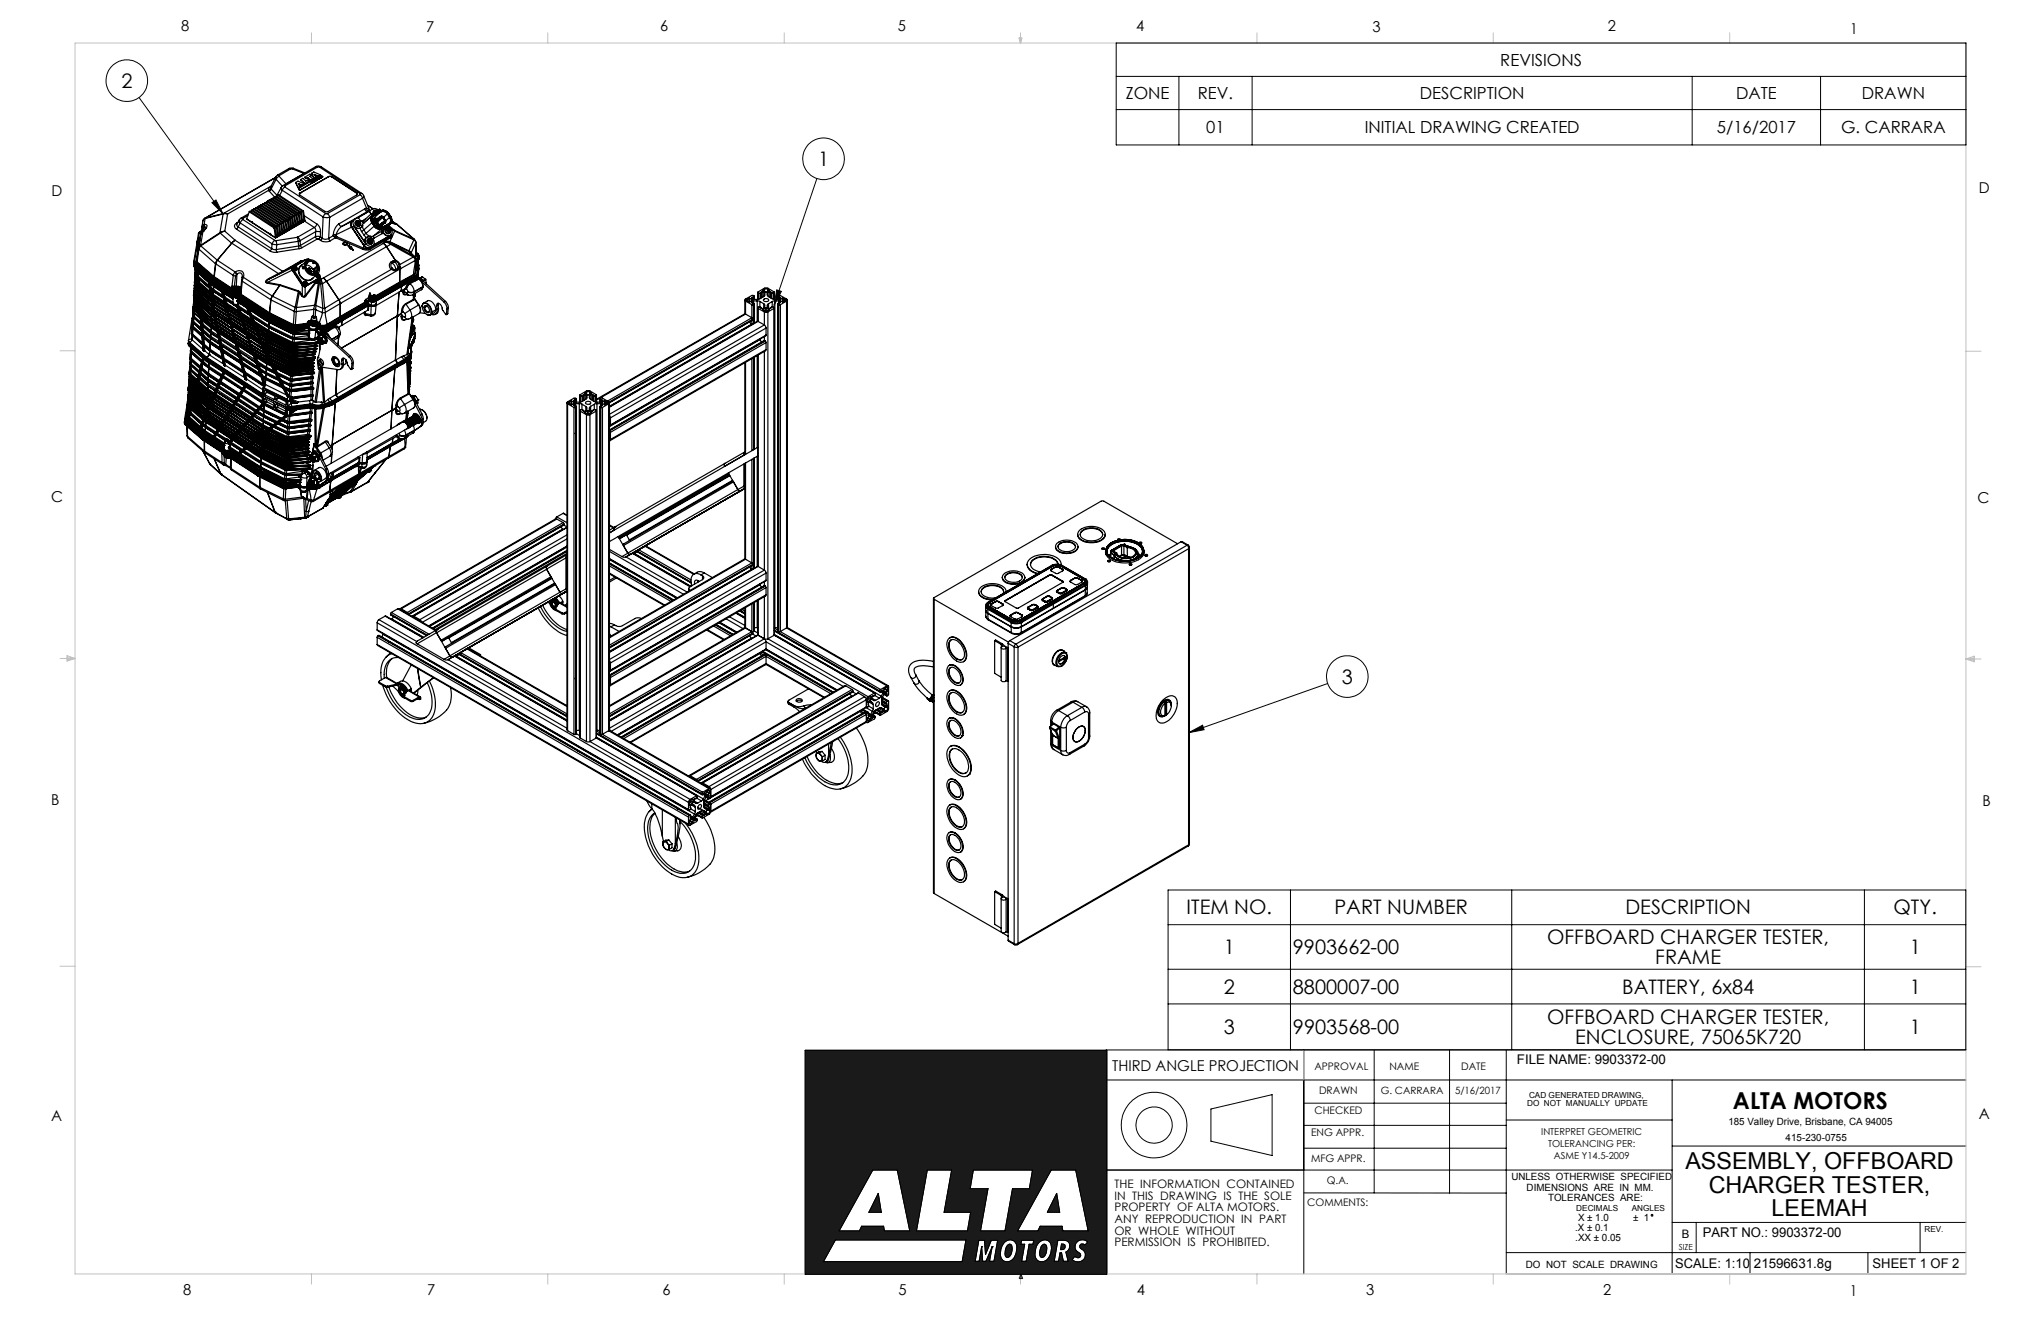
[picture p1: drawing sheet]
<svg xmlns="http://www.w3.org/2000/svg" width="432mm" height="279mm" viewBox="0 0 432 279" stroke-linecap="round" stroke-linejoin="round" font-family="sans-serif">
<defs><g id="words">
<g font-size="4.9">
<text x="366.6" y="234.7">ALTA MOTORS</text>
<text x="356.6" y="247.3">ASSEMBLY, OFFBOARD</text>
<text x="361.5" y="252.2">CHARGER TESTER,</text>
<text x="374.8" y="257.2">LEEMAH</text>
</g>
<g font-size="4.2">
<text x="25.7" y="18.5">2</text>
<text x="173.1" y="35.1">1</text>
<text x="283.9" y="144.6">3</text>
<text x="251" y="193.4">ITEM NO.</text>
<text x="282.3" y="193.4">PART NUMBER</text>
<text x="343.9" y="193.4">DESCRIPTION</text>
<text x="400.6" y="193.4">QTY.</text>
<text x="258.9" y="201.8">1</text>
<text x="273.5" y="201.8">9903662-00</text>
<text x="327.3" y="199.7">OFFBOARD CHARGER TESTER,</text>
<text x="350.2" y="203.9">FRAME</text>
<text x="404" y="201.8">1</text>
<text x="258.9" y="210.2">2</text>
<text x="273.5" y="210.2">8800007-00</text>
<text x="343.2" y="210.2">BATTERY, 6x84</text>
<text x="404" y="210.2">1</text>
<text x="258.9" y="218.7">3</text>
<text x="273.5" y="218.7">9903568-00</text>
<text x="327.3" y="216.6">OFFBOARD CHARGER TESTER,</text>
<text x="333.3" y="220.8">ENCLOSURE, 75065K720</text>
<text x="404" y="218.7">1</text>
</g>
<g font-size="3.5">
<text x="317.4" y="13.9">REVISIONS</text>
<text x="238.2" y="21">ZONE</text>
<text x="253.4" y="21">REV.</text>
<text x="300.4" y="21">DESCRIPTION</text>
<text x="367.3" y="21">DATE</text>
<text x="393.9" y="21">DRAWN</text>
<text x="255.2" y="28.2">01</text>
<text x="288.7" y="28.2">INITIAL DRAWING CREATED</text>
<text x="363.2" y="28.2">5/16/2017</text>
<text x="389.5" y="28.2">G. CARRARA</text>
</g>
<g font-size="3.2">
<text x="38.3" y="6.7">8</text>
<text x="90.2" y="6.7">7</text>
<text x="139.7" y="6.5">6</text>
<text x="190" y="6.5">5</text>
<text x="240.4" y="6.5">4</text>
<text x="290.4" y="6.7">3</text>
<text x="340.2" y="6.6">2</text>
<text x="391.4" y="7.2">1</text>
<text x="10.9" y="41.6">D</text>
<text x="418.7" y="40.7">D</text>
<text x="10.8" y="106.3">C</text>
<text x="418.4" y="106.4">C</text>
<text x="10.8" y="170.2">B</text>
<text x="419.4" y="170.6">B</text>
<text x="235.3" y="226.5">THIRD ANGLE PROJECTION</text>
<text x="10.8" y="237.2">A</text>
<text x="418.6" y="236.8">A</text>
<text x="38.8" y="273.8">8</text>
<text x="90.4" y="273.8">7</text>
<text x="140.2" y="273.8">6</text>
<text x="190.1" y="273.9">5</text>
<text x="240.5" y="273.8">4</text>
<text x="289" y="273.9">3</text>
<text x="339.1" y="273.8">2</text>
<text x="391.4" y="274.1">1</text>
</g>
<g font-size="2.8">
<text x="320.9" y="225">FILE NAME: 9903372-00</text>
<text x="360.3" y="261.7">PART NO.: 9903372-00</text>
<text x="354.4" y="268.2">SCALE: 1:10</text>
<text x="371.1" y="268.2">21596631.8g</text>
<text x="396.2" y="268.2">SHEET 1 OF 2</text>
</g>
<g font-size="2.5">
<text x="235.8" y="251.3">THE INFORMATION CONTAINED</text>
<text x="235.8" y="253.8">IN THIS DRAWING IS THE SOLE</text>
<text x="235.8" y="256.2">PROPERTY OF ALTA MOTORS.</text>
<text x="235.8" y="258.7">ANY REPRODUCTION IN PART</text>
<text x="235.8" y="261.2">OR WHOLE WITHOUT</text>
<text x="235.8" y="263.6">PERMISSION IS PROHIBITED.</text>
<text x="355.8" y="261.8">B</text>
</g>
<g font-size="2.2">
<text x="278.1" y="226.4">APPROVAL</text>
<text x="294" y="226.3">NAME</text>
<text x="309.1" y="226.4">DATE</text>
<text x="279.1" y="231.4">DRAWN</text>
<text x="278.1" y="235.5">CHECKED</text>
<text x="277.4" y="245.8">MFG APPR.</text>
<text x="277.4" y="240.3">ENG APPR.</text>
<text x="280.7" y="250.5">Q.A.</text>
<text x="276.6" y="255.1">COMMENTS:</text>
</g>
<g font-size="2.1">
<text x="292.1" y="231.4">G. CARRARA</text>
<text x="307.8" y="231.3">5/16/2017</text>
<text x="365.7" y="237.8">185 Valley Drive, Brisbane, CA 94005</text>
<text x="377.8" y="241.2">415-230-0755</text>
<text x="319.7" y="249.6">UNLESS OTHERWISE SPECIFIED</text>
<text x="323" y="251.9">DIMENSIONS ARE IN MM.</text>
<text x="327.5" y="254">TOLERANCES ARE:</text>
<text x="333.3" y="260.4">.X ± 0.1</text>
<text x="333.3" y="262.5">.XX ± 0.05</text>
<text x="333.8" y="258.3">X ± 1.0</text>
<text x="345.5" y="258.3">± 1</text>
<text x="322.8" y="268.2">DO NOT SCALE DRAWING</text>
</g>
<g font-size="2">
<text x="326.1" y="240">INTERPRET GEOMETRIC</text>
<text x="327.5" y="242.5">TOLERANCING PER:</text>
<text x="328.8" y="245">ASME Y14.5-2009</text>
</g>
<g font-size="1.8">
<text x="323.5" y="232.2">CAD GENERATED DRAWING,</text>
<text x="323.1" y="234">DO NOT MANUALLY UPDATE</text>
<text x="333.5" y="256">DECIMALS</text>
<text x="345.2" y="256">ANGLES</text>
<text x="407.2" y="260.6">REV.</text>
<text x="355.2" y="264.3">SIZE</text>
</g>
</g></defs>
<g fill="none" stroke="#000" stroke-width=".21">
<path d="M170.4 222.1h63.7v47.4h-63.7zM234 228.4h181.9M256.2 234.6l12.9-3.1v12.9l-12.9-3zM275.8 238h42.9M275.8 233.3h42.9M275.8 222.1v47.3M290.7 222.1v30.2M306.7 222.1v30.2M318.7 222.1v47.4M318.7 236.9h35.1M353.8 228.4v41.1M415.9 222.1h-181.9v47.4"/>
<path d="M184.6 247.5h5.2l2.7 12.8h-5.4l-.2-.9h-4.6l-.5 .9h-4.3zM185.8 252.4l.6 4h-2.6zM196.2 247.5h5.1l-1.6 8.9h5.7l-.7 3.9h-10.8zM205.9 247.5h12.5l-.6 3.9h-3.6l-1.6 8.9h-5.2l1.6-8.9h-3.8zM222.4 247.5h5.2l2.6 12.8h-5.3l-.2-.9h-4.6l-.5 .9h-4.3zM223.6 252.4l.6 4h-2.6zM234 247.5h119.8M275.8 252.3h42.9M275.8 242.9h42.9M353.8 258.6h62.1M353.8 242.4h62.1M358.8 258.6v6.3"/>
<path d="M406.2 258.6v6.3M176.7 262.3h27.7l-.8 4.5h-29.4zM207.7 263.7h.1M207.7 263.7l-.5 3.1h-.9l.8-4.5h1.2l.2 3 1.2-3h1.4l-.8 4.5h-1l.6-3.1M207.7 263.7l.2 3.1h.7l1.3-3.1M209.9 263.7h.1M212.5 262.7a1.5 1.5 0 0 1 1.8-.3 1.5 1.5 0 0 1 .8 1.7 2.51 2.51 0 0 1-2.1 2.8 1.51 1.51 0 0 1-1.4-1.8 3.6 3.6 0 0 1 .9-2.4zM213.2 263.3l.4-.2a.84 .84 0 0 1 .5 1.2l-.2 1a.79 .79 0 0 1-1 .6 2.06 2.06 0 0 1 .3-2.6zM216.1 262.3h2.6l-.2 .9h-.8l-.6 3.6h-1l.7-3.6h-.8zM219.9 262.7a1.5 1.5 0 0 1 1.8-.3 1.5 1.5 0 0 1 .8 1.7 2.58 2.58 0 0 1-2.2 2.8 1.46 1.46 0 0 1-1.3-1.8 3.2 3.2 0 0 1 .9-2.4zM220.5 263.3l.4-.2a.84 .84 0 0 1 .5 1.2l-.2 1a.73 .73 0 0 1-1 .6 2.06 2.06 0 0 1 .3-2.6zM223.8 262.3a2.71 2.71 0 0 1 2.2 .3 1.46 1.46 0 0 1-.5 2.2l.5 2h-1l-.4-1.8h-.3l-.4 1.8h-.9z"/>
<path d="M224.6 263.1h.3a.64 .64 0 0 1 .4 .9 .64 .64 0 0 1-.9 .3zM228 262.5a1.68 1.68 0 0 1 2.1 .2l-.5 .6-.5-.2h-.4l-.2 .3a1.81 1.81 0 0 0 .9 1.3 1.57 1.57 0 0 1-.5 2 1.57 1.57 0 0 1-2.1-.3l.6-.7a.63 .63 0 0 0 .8 .3 .63 .63 0 0 0 .3-.9 1.48 1.48 0 0 1-1.1-1.1 1.48 1.48 0 0 1 .6-1.5zM318.7 264.9h97.2M370.2 264.9v4.6M395.2 264.9v4.6"/>
<circle cx="244.1" cy="238" r="3.8"/>
<circle cx="244.2" cy="238" r="6.9"/>
</g>
<path d="M234.1 222.1v47.4" fill="none" stroke="#191924" stroke-width=".25"/>
<g fill="none" stroke="#c0c0c0" stroke-width=".21">
<path d="M15.9 9.1h400v260.4h-400zM65.9 6.9v2.2M115.9 6.9v2.2M165.9 6.9v2.2M215.6 8h.6l-.3 1.1zM215.7 8l.2 1.1M215.9 6.9v2.2M216 8l-.1 1.1M265.9 6.9v2.2M315.9 6.9v2.2M365.9 6.9v2.2M12.7 74.2h3.2"/>
<path d="M415.9 74.3h3.2M12.7 139.3h3.2M14.2 139.1l1.7 .2M14.2 138.7l1.7 .6-1.7 .5zM15.9 139.3l-1.7 .3M415.9 139.4h3.2M415.9 139.4l1.8-.6v1.2zM415.9 139.4l1.8 .3M417.7 139.2l-1.8 .2M12.7 204.4h3.2M415.9 204.5h3.2M275.8 222.1v6.3"/>
<path d="M65.9 269.5v2.1M115.9 269.5v2.1M165.9 269.5v2.1M215.9 269.5v2.1M215.9 269.5l.3 .8h-.6zM265.9 269.5v2.1M315.9 269.5v2.1M365.9 269.5v2.1"/>
</g>
<path d="M216 269.5l.3 .9h-.6z" fill="none" stroke="#00f" stroke-width=".25"/>
<path d="M224.6 263.1l-.2 1.2h.5l.5-.4v-.5l-.3-.2zM185.8 252.4l-2 4h2.6zM213.3 263.3l-.4 .5-.3 1.2 .1 .7 .3 .3h.3l.4-.4 .4-1.3-.1-1-.3-.2zM223.6 252.4l-2 4h2.6zM219.9 262.7l.8-.4h.8l.6 .3 .3 .9v1l-.3 1.2-.6 .8-.8 .4-1.1-.2-.4-.4-.2-.5 .1-1.8zM212.4 262.8l.7-.5 .8-.1 .7 .3 .5 .7v1.2l-.4 1.4-.6 .8-.7 .3h-.7l-.4-.2-.5-.5-.1-.5 .1-1.6zM222.4 247.5h5.2l2.6 12.9h-5.3l-.2-1h-4.6l-.5 1h-4.3zM227.8 262.8a1.63 1.63 0 0 1 2.3-.1l-.5 .6-.4-.2-.7 .2-.1 .5 .4 .4a1.49 1.49 0 0 1 .6 2.1 1.49 1.49 0 0 1-2.2 .4l-.4-.3 .7-.6a.64 .64 0 0 0 1.1 0 .64 .64 0 0 0-.6-1 1.3 1.3 0 0 1-.2-2zM223.8 262.3h1.4l.6 .2a1.38 1.38 0 0 1-.3 2.3l.5 2h-1l-.4-1.8h-.3l-.4 1.8h-.9zM216.1 262.3h2.6l-.2 .9h-.8l-.6 3.6h-1l.7-3.6h-.8zM207.1 262.3h1.2l.2 3 1.2-3h1.4l-.8 4.5h-1l.6-3.1-1.3 3.1h-.7l-.2-3.1-.5 3.1h-.9zM196.2 247.5h5.1l-1.6 8.9h5.7l-.7 4h-10.8zM176.7 262.3h27.7l-.8 4.5h-29.4zM184.6 247.5h5.2l2.7 12.9h-5.4l-.2-1h-4.6l-.5 1h-4.3zM205.9 247.5h12.5l-.6 3.9h-3.6l-1.6 9h-5.2l1.6-9h-3.8zM170.4 222.1v47.4h63.7v-47.4zM220.6 263.3l-.5 .7-.1 .8v.8l.3 .4 .5-.1 .3-.4 .4-1.4-.3-.9-.3-.1z" fill-rule="evenodd" fill="#191924"/>
<g fill="none" stroke="#000" stroke-width=".21">
<path d="M236.1 9.1h179.8v21.6h-179.8zM236.1 16.2h179.8M249.4 16.2v14.5M264.9 16.2v14.5M358 16.2v14.5M385.2 16.2v14.5M29.4 20.6l17.8 24.7M172.8 37.7l-9 26.9M236.1 23.2h179.8M44.8 42.9l.9-.6 1.5 3zM164.3 61.3l1 .3-1.5 3zM251.5 155l2.9-1.6 .3 .9z"/>
<path d="M280.9 144.6l-29.4 10.4M247.1 188.2h168.8v33.8h-168.8zM247.1 195.6h168.8M273 188.2v33.8M319.8 188.2v33.8M394.4 188.2v33.8M247.1 205h168.8M247.1 212.3h168.8M170.4 222.1h63.7v47.4h-63.7zM184.6 247.5h5.2l2.7 12.9h-5.4l-.2-1h-4.6l-.5 1h-4.3zM185.8 252.4l.6 4h-2.6zM196.2 247.5h5.1l-1.6 8.9h5.7l-.7 4h-10.8z"/>
<path d="M205.9 247.5h12.5l-.6 3.9h-3.6l-1.6 9h-5.2l1.6-9h-3.8zM222.4 247.5h5.2l2.6 12.9h-5.3l-.2-1h-4.6l-.5 1h-4.3zM223.6 252.4l.6 4h-2.6zM176.7 262.3h27.7l-.8 4.5h-29.4zM207.7 263.7h.1M207.7 263.7l-.5 3.1h-.9l.8-4.5h1.2l.2 3 1.2-3h1.4l-.8 4.5h-1l.6-3.1M207.7 263.7l.2 3.1h.7l1.3-3.1M209.9 263.7h.1M212.5 262.7a1.5 1.5 0 0 1 1.8-.3 1.5 1.5 0 0 1 .8 1.7 2.51 2.51 0 0 1-2.1 2.8 1.51 1.51 0 0 1-1.4-1.8 3.6 3.6 0 0 1 .9-2.4zM213.2 263.3l.4-.2a.84 .84 0 0 1 .5 1.2l-.2 1a.79 .79 0 0 1-1 .6 2.06 2.06 0 0 1 .3-2.6zM216.1 262.3h2.6l-.2 .9h-.8l-.6 3.6h-1l.7-3.6h-.8zM219.9 262.7a1.5 1.5 0 0 1 1.8-.3 1.5 1.5 0 0 1 .8 1.7 2.58 2.58 0 0 1-2.2 2.8 1.46 1.46 0 0 1-1.3-1.8 3.2 3.2 0 0 1 .9-2.4z"/>
<path d="M220.5 263.3l.4-.2a.84 .84 0 0 1 .5 1.2l-.2 1a.73 .73 0 0 1-1 .6 2.06 2.06 0 0 1 .3-2.6zM223.8 262.3h1.3a1.3 1.3 0 0 1 1.2 1.1 1.3 1.3 0 0 1-.8 1.4l.5 2h-1l-.4-1.8h-.3l-.4 1.8h-.9zM224.6 263.1a.61 .61 0 0 1 .8 .5 .61 .61 0 0 1-.7 .7h-.3zM227.7 262.9a1.65 1.65 0 0 1 2.4-.2l-.5 .6a.62 .62 0 0 0-1.1 .1 .62 .62 0 0 0 .5 .9 1.48 1.48 0 0 1 .4 2 1.48 1.48 0 0 1-2 .5l-.6-.4 .6-.7a.65 .65 0 0 0 1.1 .1 .65 .65 0 0 0-.5-1 1.41 1.41 0 0 1-.3-1.9z"/>
<circle cx="26.8" cy="17.1" r="4.4"/>
<circle cx="174.2" cy="33.6" r="4.4"/>
<circle cx="285" cy="143.1" r="4.4"/>
<circle cx="349.5" cy="257" r=".19"/>
</g>
<path d="M164.3 61.3l1 .3-1.5 3zM251.5 155l2.9-1.6 .3 .9zM44.8 42.9l.9-.6 1.5 3z" fill="#000"/>
<g fill="none" stroke="#000" stroke-width=".25">
<path d="M57.2 39.6h.1M57.3 39.5l-.5 .4v.4M57.3 39.6v.3M57.3 39.5h.1M57.3 39.9l.1 .1M57.3 39.9l-.5 .4M57.4 40l-.5 .4M57.4 40l1.2 1.3M57.4 39.3l-10.1 5.9M57.9 37.8l-14.6 8.4M57.9 37.7h.3zM57.9 37.8l-14.4 8.3"/>
<path d="M58.2 37.7l-.4 .1M58.3 37.4l.1 .5M58.3 37.4l-1.1 2.2M58.4 37.9l-1 2.1M58.4 37.9l1.3 1.5M58.7 37l-.4 .4M58.7 37l.4 .1M59.1 37.3l-.7 .6M59.1 37.3l1.4 1.6M59.1 37.1v.2M59.5 39.6v.3l.2 .4M59.5 39.6l-1 1.9 5.1 3.3"/>
<path d="M59.9 39.3l-.4 .3M59.9 39.3h.4M60.3 39.5l-.6 .8M60.3 39.3v.2M60.3 39.5l8.6 5.7M60.5 38.9h.1M61.1 35.7h.4M61.1 35.7l-2.4 1.3M61.5 35.7h.3M61.5 35.7l-2.4 1.4M61.8 35.7l2.5 1M62.1 35.6l-1 .1"/>
<path d="M62.1 35.6l-.3 .1M62.1 35.6l2.4 1M62.5 38.6h.1M62.5 38.6l.6 1.1M62.5 38.6l.5-.3 1.4 .6M63.1 38.8l.4 .2-.2 .2zM63.2 39.9h.1M63.2 39.9l.2 .4M63.4 39.4l.1 .1M63.5 39.5l-.4 .2M63.5 39.5h.1M63.6 38l.9 .9"/>
<path d="M63.6 38l.9 .8M63.6 38l.5-.3 .6 .6 .5-.3 .3 .3M63.8 39.2l-.4 .2M63.8 39.2h.1M63.9 39.2h.1M64.3 36.7l-3.8 2.2M64.3 36.7h.1M64.4 38.9l-.5 .3M64.4 38.9h.1M64.5 37.5l.2 .3M64.5 37.5h.1M64.5 38.8v.1"/>
<path d="M64.7 37.7v.1M65.1 37.6l-.4 .2M65.1 37.6l.6 .6M65.1 37.6l-.4 .1M65.1 37.6l.7 .6M65.1 37.6h.1M65.5 38.3l-1 .6M65.5 38.3l-1 .5M65.7 38.2h.1M65.9 37.1l-.3 .2M65.9 37.1l-.3-.3-1.1 .7M65.9 37.1l-.4 .2 .7 .6"/>
<path d="M65.9 37.1h.1M65.9 38.3h.1M65.9 38.3l.3 .3M65.9 38.3l.4 .1M65.9 36.7l.5 1.1M65.9 36.7l.5 1M65.9 36.7l.5-.3 1.4 .6M66 38.7l-2.6 1.6M66 38.7l-.3-.3-2.5 1.5M66 38.3l.3 .3M66.1 38.3h.1M66.1 38.3l.3 .2"/>
<path d="M66.1 38.1l.2 .3M66.1 38.1l.5 .3M66.1 38.4l.3 .1M66.2 37.9l-.5 .3M66.2 38.6h.1M66.2 37.9l-.4 .3M66.3 38.2h.1M66.3 38.2l.2 .2M66.3 38.2l.1 .3M66.3 38.6h.1M66.3 38.4h.1M66.3 38.6h-.1"/>
<path d="M66.3 38.3l.2 .2M66.4 38.5h.1M66.4 38v.1M66.4 38.1l.1 .1M66.4 38.1a.26 .26 0 0 1 .3-.2 .26 .26 0 0 1 .2 .3M66.4 38.1h.1M66.4 37.7v.1M66.5 38.2l.1 .1M66.5 38.1l.1 .1M66.5 38.1v.1M66.5 36.9l.4 .2-.3 .1zM66.5 38.4v.1"/>
<path d="M66.5 38.1l.2 .1M66.6 38h.1M66.6 38l-.1 .1M66.6 38.4l-.1 .1M66.6 38.4h-.1M66.6 38.4h.1M66.6 38.3h.1M66.6 38.2l.1 .1M66.6 38.2v.1M66.6 38l.1 .1M66.7 38.3h.1M66.7 38.2h.1"/>
<path d="M66.7 37.8v.1M66.7 38.1h.1M66.7 38.1l.1 .1M66.7 37.9h.1M66.8 38.2h-.1M66.8 37.5h.1M66.8 35.2l.5-.1 .6 .2M66.8 37.9h.1M66.8 35.2l.4 .1M66.8 35.2l-6.9 4.1M66.8 37.5l-.4 .3M66.8 37.9h-.1"/>
<path d="M66.8 37.9l.3 .2M66.8 37.5v.1M66.9 38.2h.1M66.9 38.2l-.2 .1M67 37.7v.1M67 37.8h-.1M67 37.7l-.3 .1M67 37.7l.2 .3M67.1 37.7h.1M67.1 37.7v.1M67.1 37.6l.2-.1 .2 .2M67.1 37.6v.2"/>
<path d="M67.1 37.6v.1M67.1 37.8l.2 .1M67.1 37.8h.1M67.1 38.1h.1M67.2 37.6l.1 .2M67.2 37.3l-.4 .2M67.2 37.3h.1M67.2 38l-.1 .1M67.2 38v.1M67.2 35.3h.4M67.2 35.3l-6.9 4M67.2 37.2l.1 .1"/>
<path d="M67.2 37.2l-.4 .3M67.2 37.2v.1M67.2 37.6h.1M67.2 37.6v.1M67.2 37.6l.1 .1M67.3 37.9h.1M67.3 37.6l.1 .1M67.3 37.7h.1M67.3 37.6v.1M67.3 37.8h.1M67.3 37.3h.1M67.4 37.7h.1"/>
<path d="M67.4 37.7v.1M67.4 37.4l.2-.1 .2 .1M67.4 37.4l.3 .3M67.4 37.4v.1M67.4 37.8h-.1M67.4 37.8h.1M67.4 37.9h.1M67.5 37.8l-.1 .1M67.5 37.7l-.1 .2M67.5 37.4l.2 .1M67.6 37.4v.1M67.6 35.3l8.6 5.7"/>
<path d="M67.6 37.4h.1M67.6 37.4l.1 .1M67.6 37.5h.1M67.7 37.6h.1M67.7 37.6l.2 .1M67.7 37.6l.1 .1M67.7 37.6h.2M67.7 37.7h.1M67.7 37.5l.3 .1-.1 .1M67.8 37.3h.1M67.8 37.3v.1M67.8 37.4l-.1 .1"/>
<path d="M67.8 37l-.5 .3M67.8 37.2v.1M67.8 37.5h.1M67.8 37.7h.1M67.8 37.7h-.1M67.8 37.4h.1M67.8 37.3l.1 .1M67.9 37.3h.1M67.9 37.4h.1M67.9 37.2h.1M67.9 37.2v.1M67.9 37.6v.1"/>
<path d="M67.9 37.2l.1-.1-.2 .2M67.9 35.3h-.3M67.9 35.3l8.7 5.6M67.9 37.4l.1 .1M68 37.4h.1M68 37.3l.2 .1M68 37.4v.1M68 37.5h.1M68.1 37.4h.1M68.1 37.5h-.1M68.1 37.5h.1M68.2 37.5h-.1"/>
<path d="M68.2 37.5h.1M68.2 37.4v.1M68.2 37.4h.1M69.5 37.4h.7M69.5 37.4l-6 3.5M69.5 37.4h.1M70.2 37.4l5.3 3.4M70.2 37.4l5.3 3.5M70.2 37.4h.1M41 56.1l.2 .4M41 56.1l.2 .3M41 55.8v.3"/>
<path d="M41 55.3h.1M41 55.6l.2 .4M41 55.8l.2 .4M41 55.8h.1M41 55.4l.2 .3M41 55.3v.5M41.1 59.7l.2 .4 3.6 3.3 8.2 5.3a42.8 42.8 0 0 0 9.1 4.8l5-.3M41.2 55.2l.1 .4M41.2 58.9v.5l.6 .5v.5M41.2 59.3l-.1 .4 .2 .3 3 2.8 11.6 7.5M41.2 60a.97 .97 0 0 0 .6 1.2M41.2 55.2l-.2 .1"/>
<path d="M41.2 56.4v.1M41.2 56v.4M41.2 56.5l3.6 3.2M41.2 56l3.6 3.1M41.2 56.2l3.6 3.1M41.2 56.4l3.6 3.2M41.2 57.7v.3l.2 .4 2.5 2.1M41.2 59.4v.5l.6 .5M41.2 60v.5l.7 .6M41.2 55.7l3.6 3.2M41.2 55.7v.3M41.2 56.8v.1"/>
<path d="M41.2 56.9l.1 .3a35.6 35.6 0 0 0 8 6 33.3 33.3 0 0 1-8-6.1zM41.2 57.9v.1M41.3 58.3a.89 .89 0 0 0 .4 1.4M41.3 56.6l-.1 .1a1.61 1.61 0 0 0 1 1.2 43.9 43.9 0 0 0 7.1 5.2M41.3 56.6v.1a1.69 1.69 0 0 0 1 1.2l2.4 2.1 4.6 3M41.3 58.3a.99 .99 0 0 0 .4 1.4M41.3 55.6l-.1 .1M41.3 55.6l3.6 3.1M41.4 59.6l.1 .2M41.5 58.5v.6M41.5 57.4l.1 .7M41.5 56.8l.2 .5"/>
<path d="M41.5 59.8l.3 .3M41.5 55.2l.1 .3M41.5 59.1l.2 .2M41.5 59.7v.1M41.6 57.4v1M41.6 57.7v.4M41.6 58.1h.1M41.6 58.6l-.1 .5M41.6 55.2l.1 .2M41.6 55.2h-.1M41.6 51.9l-.6 3.4M41.6 51.7v.2"/>
<path d="M41.6 58.6l.1 1.1M41.6 58.4h.1M41.6 55.5l3.6 3.1M41.6 58.4l.2 .1M41.7 51.4v.2M41.7 51.6h.1M41.7 51.6l-.1 .1M41.7 51.4l-.1 .3M41.7 57.3h.1M41.7 51.2v.2M41.7 56.9v.4M41.7 51.6v.2"/>
<path d="M41.7 55.4l-.1 .1M41.7 51.8v.1M41.7 58.7l3 2.6 4.9 3.3M41.7 51.8l-.1 .1M41.7 57v.3M41.7 57.5l.1 1M41.7 55.4l3.6 3.1M41.7 51.6v.1M41.7 51.7l.1 .1M41.7 51.7v.1M41.7 59.9l.1 .5M41.7 51.9l-.5 3.3"/>
<path d="M41.7 51.9l.3 .4M41.7 51.3v.3M41.7 51.3l.4 .7M41.8 51.3h-.1M41.8 51l.3 .5M41.8 58.5v.1M41.8 57.6v1M41.8 51.3l.2 .5M41.8 50.9h.1M41.8 51.8l-.1 .1M41.8 50.9l-.1 .4M41.8 58.7l.1 1.1"/>
<path d="M41.8 50.9v.4M41.8 50.9v.3M41.8 51.8l.2 .4M41.8 57.2l-.1 .1M41.8 57.2l2.3 1.9M41.8 57.1v.1M41.9 59.8l2.6 2.3M41.9 58.8v1M41.9 57.7l.1 .8M41.9 59.8h.1M41.9 59.8l2.6 2.1M42 52.5l.1 .2"/>
<path d="M42 49.4l-.3 1.6M42 52.4l-.5 2.8M42 52.3v.1M42 52.5l-.4 2.7M42 52.4h.1M42 58.5l-.2 .1M42 58.5l2.2 1.9M42 51.8l.1 .1M42 51.8h.1M42 52.3h.1M42.1 59v.7M42.1 50.6a.38 .38 0 0 0-.3 .4 .38 .38 0 0 0 .4 .3"/>
<path d="M42.1 50.6h.1M42.1 52.7l3.5 3.1M42.1 52.7l-.4 2.7M42.1 59.7l2.3 2M42.1 59.7l-.2 .1M42.1 51.7l-.1 .1M42.2 49.3l-.2 .1M42.2 49.3l-.3 1.3M42.2 50.9v.1M42.2 50.9h.1M42.3 50.5a.38 .38 0 0 0-.5 .3 .38 .38 0 0 0 .4 .4M42.3 50.8l-.1 .1"/>
<path d="M42.3 49h.1M42.3 49l-.3 .4M42.3 50.4l-.1 .1zM42.4 49l-.2 .3M42.4 51.9l.1 .1M42.4 51.9l-.4 .6M42.5 52l-.4 .7M42.5 52l3.5 3M42.5 49.4h.1M42.5 49.4l-.5 3.1M42.5 49.2v.2M42.6 48.8l-.3 .2"/>
<path d="M42.6 48.9l-.2 .1M42.7 48l.2 .3M42.7 48l-.2 1.4M42.9 48.9l-.4 .7 .4-.6M42.9 48.9v.1M42.9 49h.1M42.9 46.7l-.2 1.2M42.9 48.9h.1M42.9 49l-.5 2.9M42.9 48.3l-.1 .7M43.1 48l-.2 .3M43.1 48h.1"/>
<path d="M43.2 48h.3a.52 .52 0 0 1-.4 .8l-.2 .1M43.2 47.5a.49 .49 0 0 1 .6 .3 .49 .49 0 0 1-.3 .6l-.6 .6M43.2 47.5h.1M43.2 47.5v.5M43.2 47.5l-.5 .5M43.2 48l-.1 .7M43.3 46.2l-.4 .5M43.4 46.2l-.5 .5M43.4 46.2l-.2 1.3M43.5 46.1l-.1 .1M43.5 46.1l-.2 .1M44 59l.1 .4"/>
<path d="M44.1 59.4h.1M44.1 59.4l.1 .1M44.1 59.7l.2 1zM44.2 59.2v.3M44.2 59.5h.1M44.3 59.2v.3M44.3 59.8l.2 1.1M44.4 59.9l.1 1M44.4 59.4l-.1 .1M44.4 59.4l.8 .7M44.4 59.3v.1M44.8 59.3l.1 .1"/>
<path d="M44.8 59.6v.1M44.8 59.7h.1M44.8 59.3v.3M44.8 58.9h.1M44.8 59.1l.1 .1M44.8 58.9v.2M44.8 59.1v.2M44.8 59.7l4.4 2.8M44.9 59.7l4.3 2.9M44.9 59.2l11.7 7.6M44.9 59.2v.2M44.9 59.4l11.7 7.6"/>
<path d="M44.9 59.4l-.1 .3M44.9 58.9v.3M44.9 58.9l4.3 2.9M44.9 58.7l.1 .1M44.9 58.7l-.1 .2M45 58.8l-.1 .1M45 58.8l4.2 2.7M45.2 58.6h.1M45.2 59.9v.2M45.3 58.5h.1M45.3 58.5l-.1 .1M45.3 58.6l3.6 2.4"/>
<path d="M45.3 60l-.1 .1M45.3 58.5v.1M45.3 58.5l3.7 2.4M45.6 55.8h.1M45.6 55.8l-.3 2.7M45.6 55.8l3.8 2.4M46 55l-.4 .8M46 55h.1M46 55l3.8 2.5M46.5 49.2l.1 .1M46.5 49.2l-4.1 2.7M46.6 49.3l-4.1 2.7"/>
<path d="M46.6 49.3l2.4 2.1M47.2 45.3h1M47.2 45.3l-3.8 .9M47.2 45.3l-.7 3.9M47.3 45.2l-.1 .1M47.3 45.2l.9 .1M47.3 45.2l-3.8 .9M47.6 48.9l-1 .4M47.6 48.9l-1.1 .3M47.6 48.9l2.2 1.9M48.2 45.3l-.6 3.6M49 51.4h.1"/>
<path d="M49 51.4l-3 3.6M49 51.4l9.9 6.5M49.4 58.2l.4 .1M49.4 58.2l-.3 2.4M49.8 50.8l-.8 .6M49.8 57.5l-.4 .7M49.8 57.5l.3 .5M49.8 50.8l10 6.6M49.8 57.5a1.03 1.03 0 0 1 1.3-.2 1.03 1.03 0 0 1 .4 1.3M49.8 57.5h.1M49.8 58.3l-.2 2.3M50 47.2a.69 .69 0 0 0-.4 .6 .69 .69 0 0 0 .4 .7"/>
<path d="M50 47.2l.2 .1M50 48.5l7.1 4.6M50.1 58l-.3 .3M50.1 58l.1-.1a.63 .63 0 0 1 .9 0l.2 .3-.1 .5M50.1 58l-.1 2.5M50.1 58h.1M50.3 47l-.3 .2M50.4 48l-.4 .5M50.4 48l7.1 4.6M50.6 46.5v.4l.2 .3M50.6 46.5l-.5 .9v.3l.3 .3M50.8 47.2l6.8 4.4"/>
<path d="M50.8 47.2l-.4 .8M50.9 46.2l-.3 .3M50.9 46.2h.5M51.1 59.2l.2 .3M51.1 59.2l-.2 2.3M51.2 58.7l-.1 .5M51.2 58.7h.1M51.3 59.5l6 3.9M51.3 59.5l-.3 2.4M51.4 46.2v.2M51.4 46.4l-.6 .8M51.4 46.4l6.7 4.4"/>
<path d="M51.5 58.7l-.2 .8M51.5 58.6l-.3 .1M51.5 58.7l6.1 3.9M51.5 58.6v.1M52.1 46.3l6.2 4 6.2-3.5M52.1 46.3h.1M52.2 46.3l1 .7M52.2 46.3v.1M52.4 45.6l-1 .6M52.6 45.2l-1.7 1M52.7 44.8l-.5 1.5M52.7 44.8l5.3 3.4"/>
<path d="M52.9 44.7l-.2 .1M52.9 44.7l5.2 3.3M53.2 44.5l-.1 .3M53.2 44.5l5.3 3.5M53.2 47l.2-.1v.2M53.2 44.5l.2-.1zM53.2 47h.1M53.4 44.4l5.2 3.4M53.4 47.1l3.7 2.4M53.4 47.1h.1M53.7 44.2h.1zM53.7 44.2l-.1 .3"/>
<path d="M53.7 44.2l5.2 3.5M53.8 44.2l5.2 3.3M54.1 44l-.1 .3M54.1 44l5.3 3.4M54.3 43.9l-.2 .1M54.3 43.9l5.2 3.4M54.6 43.7l.2-.1zM54.6 43.7l-.1 .3M54.6 43.7l5.3 3.5M54.8 43.6l5.1 3.4M55.1 43.4h.1zM55.1 43.5l-.1 .2"/>
<path d="M55.1 43.5l5.2 3.4M55.2 43.4l5.2 3.3M55.5 43.2l-.1 .3M55.5 43.2l5.3 3.4M55.6 43.1h.1zM55.7 43.1l5.2 3.4M56 42.9l.2-.1zM56 42.9l-.1 .3M56 42.9l5.2 3.5M56.2 42.8l5.1 3.4M56.4 42.7l.2-.2zM56.4 42.7l-.1 .2"/>
<path d="M56.4 42.7l5.3 3.4M56.6 59.9l2.6 .5M56.6 59.7v.2M56.6 59.7l2.6 .5M56.6 42.5l5.2 3.4M56.8 40.3l.1 .1M56.8 40.3l-8.6 5M56.9 42.4l.2-.1zM56.9 42.4l-.1 .3M56.9 42.4l5.3 3.4M56.9 40.4l1.3 1.4M57 59l-.8 .5 .4 .2"/>
<path d="M57 58.9l-.5 .3-.3 .4 .4 .3M57 58.9v.1M57.1 42.3l5.2 3.3M57.1 53.1l.7 .2h.8M57.1 49.5v-.1l.2 .2M57.1 49.5v.1M57.3 49.6l1 .7M57.3 49.6v.1M57.4 42.1l.2-.1zM57.4 42.1l-.1 .3M57.4 42.1l5.3 3.4M57.5 52.6l1 .2"/>
<path d="M57.5 52.6l-.4 .5M57.6 51.6l1 .2M57.6 42l5.1 3.4M57.6 51.6l-.1 1M57.8 41.8l.2-.1zM57.8 41.8l-.1 .3M57.8 41.8l5.3 3.5M58 48.2l.3 2.1M58 41.7l5.2 3.4M58.1 50.8l.3 .1M58.1 50.8l-.5 .8M58.2 48.2l.3 1.9h.1"/>
<path d="M58.2 48.2l-.2-.2v.2M58.2 48.2h-.2M58.3 50.3h.1M58.3 41.6l.2-.1zM58.3 41.6l-.1 .2M58.3 41.6l5.3 3.4M58.4 50.9l.2 .9M58.4 49.6l.3 .2M58.5 52.8l.1 .5M58.5 48l.2 1.8M58.6 51.8l-.1 1M58.6 47.9l.3 1.9h.2"/>
<path d="M58.6 47.9l-.1-.1v.2M58.6 50.1l-.3 .2M58.6 47.9l-.1 .1M58.7 49.8l-.1 .3M58.8 41.3l.1-.1zM58.8 41.3l-.1 .3M58.8 41.3l5.2 3.4M58.9 57.9v.1M58.9 57.9l-1.9 1M58.9 49.4l.3 .2M58.9 58l-1.9 1M58.9 41.2l5.2 3.4"/>
<path d="M58.9 47.7l.3 1.9M59.1 47.6l.3 1.9h.1M59.1 47.6l-.2-.1v.2M59.1 49.8l-.5 .3M59.1 47.6l-.2 .1M59.2 49.6l-.1 .2M59.3 49.1l.4 .2M59.4 47.4l.3 1.9M59.5 47.3l.4 1.9 .1 .1M59.5 47.3l-.1-.1v.2M59.5 49.5l-.4 .3M59.5 47.3l-.1 .1"/>
<path d="M59.7 49.3l-.2 .2M59.7 40.3l8.7 5.6M59.7 40.3l-.5 1M59.8 48.8l.3 .2M59.8 57.4l-.9 .5M59.8 57.4h.1M59.9 47.2l.2 1.8M59.9 57.4l-1 .6M60 47.1l.3 1.9h.2M60 47.1l-.1-.1v.2M60 49.3l-.5 .2M60 47.1l-.1 .1"/>
<path d="M60.1 49l-.1 .3M60.3 48.6l.3 .2M60.3 46.9l.3 1.9M60.5 46.8l.3 1.8 .2 .2M60.5 46.8l-.2-.1v.2M60.5 46.8l-.2 .1M60.5 49l-.5 .3M60.6 48.8l-.1 .2M60.7 48.3l.4 .2M60.8 46.6l.3 1.9M61 46.5l.3 1.9 .2 .1v-.3M61 46.5l-.2-.1v.2"/>
<path d="M61 48.8l-.5 .2M61 46.5l-.2 .1M61.1 48.5l-.1 .3M61.2 48l.3 .2M61.2 46.4l.3 1.8M61.4 46.2l.3 2h.2M61.4 46.2h-.2v.2M61.4 46.2l-.2 .2M61.7 47.8l.3 .2M61.7 46.1l.3 1.9M61.8 57.2l-5.2 2.5M61.8 57.2l2.2 3.2"/>
<path d="M61.8 57l2.3 3.5M61.8 56.9v.1M61.9 56.6l-.2 .3 .1 .3M61.9 46l.3 1.9h.1M61.9 46l-.2-.1v.2M61.9 56.6h.1M61.9 56.6l-4.9 2.4M61.9 48.2l-.9 .6M61.9 46l-.2 .1M62 48l-.1 .2M62 56.9l2.3 3.4M62 56.9l-.2 .1"/>
<path d="M62 56.5l-.2 .2v.5M62 56.5v.4M62.1 56.5a.46 .46 0 0 0 0 .6 .46 .46 0 0 0 .7 0M62.1 56.5h-.1M62.1 47.5l.3 .2M62.2 56.4l-.3 .2M62.2 56.4l-.1 .1M62.2 45.8l.2 1.9M62.3 56.6l.1 .2M62.3 56.6l.1 .1M62.3 56.6h.1M62.3 45.7l.4 1.9 .1 .1"/>
<path d="M62.3 45.7l-.1-.1v.2M62.3 47.9l-.4 .3M62.3 45.7l-.1 .1M62.4 56.7v.1M62.4 56.6l-.1 .1M62.4 56.6h-.1M62.4 56.8l.2 .1M62.4 56.8l.1 .1M62.4 56.6h.1M62.4 56.5v.1M62.4 47.7l-.1 .2M62.5 56.5l.2 .1"/>
<path d="M62.5 56.5l-.2 .1M62.5 56.5h-.1M62.5 56.5h.1M62.5 56.6h.1M62.5 56.5l.1 .1M62.5 56.5v.1M62.5 56.9h.1M62.6 56.9h.1M62.6 56.6v.1M62.6 47.2l.3 .2M62.6 56.6h.1M62.6 56.7l.1 .1"/>
<path d="M62.7 56.9h-.1M62.7 56.8h.1M62.7 56.8l-.1 .1M62.7 45.5l.2 1.9M62.7 56.6l.1 .2M62.7 56.6v.1M62.7 56.6h.1M62.7 56.6l-.1 .1M62.7 56.7l.1 .1M62.7 56.7v.1M62.8 56.8l-.2 .1M62.8 56.8l-.1 .1"/>
<path d="M62.8 45.5l.3 1.8 .2 .1M62.8 45.5l-.1-.1v.1M62.8 47.7l-.5 .2M62.8 45.5h-.1M62.9 50.2l.2 .8M62.9 50.2l-4.5 .7M62.9 47.4l-.1 .3M63 50.2h-.1M63 50.2l.5 .7M63 47l.4 .2M63.1 51l-4.5 .8M63.1 51l.1 1"/>
<path d="M63.1 45.3l.3 1.9M63.2 52l.1 .6M63.2 52l-4.7 .8M63.3 45.2l.3 1.9h.1M63.3 45.2l-.2-.1v.2M63.3 45.2l-.2 .1M63.3 52.6l-4.7 .7M63.3 47.4l-.5 .3M63.4 40.3h.1M63.4 47.2l-.1 .2M63.5 50.9l-.4 .1M63.5 40.9l-.2 .2"/>
<path d="M63.5 40.9h.1M63.5 50.9l.1 1M63.5 55.2l.2 .1M63.5 55.2l-3.7 2.2M63.5 46.7l.4 .2M63.6 51.9l-.4 .1M63.6 51.9l.3 .5M63.6 45l.3 1.9M63.7 55.3l-3.8 2.1M63.7 55.2h.1M63.7 44.9l.3 1.9 .2 .1M63.7 44.9l-.1-.1v.2"/>
<path d="M63.7 44.9l-.1 .1M63.7 55.2v.1M63.7 47.1l-.4 .3M63.8 56.1l-.1 .2M63.9 46.9l-.2 .2M63.9 52.4l-.6 .2M63.9 56a1.79 1.79 0 0 0-.7 1.9 1.79 1.79 0 0 0 1.4 1.4h1l.7-.6M64 56.6l.1 .2M64 55.2h-.5M64 46.4l.3 .2M64 56.5l.1 .3M64 56.5h.1"/>
<path d="M64 44.7l.3 1.9M64.1 56.8h.1M64.1 56.5h-.1M64.1 56.5h.1M64.1 56.5l.2 .2-.2 .1M64.1 56.5v.3M64.2 44.7l-.1-.1-.1 .1M64.2 46.9l-.5 .2M64.2 44.7h-.2M64.2 44.7l.3 2M64.3 56.6l-.1 .2M64.3 59.5a.48 .48 0 0 0-.1 .8 .48 .48 0 0 0 .7 0"/>
<path d="M64.3 46.6l-.1 .3M64.3 45.6l2.7 1.8M64.5 46.8l2 1.3M64.5 59.8v.2M64.5 59.8h.1M64.5 46.7v.1M64.5 60l.2 .1M64.5 60h.2M64.5 46.7h.1M64.5 46.7l-.3 .2M64.6 59.7h.1M64.6 59.8h-.1"/>
<path d="M64.6 59.7l-.1 .1M64.6 59.7l.1 .1M64.6 59.7h.2M64.7 59.7h.1M64.7 55h.1M64.7 59.7h-.1M64.7 55l-2.4 1.3M64.7 56.1a1.71 1.71 0 0 1 1.6 .9M64.7 59.8l.1 .1M64.7 54.9l-1 .4M64.8 55.3a1.87 1.87 0 0 1 2.2 .2 1.87 1.87 0 0 1 .4 2.2 1.77 1.77 0 0 1-1.9 .4 1.77 1.77 0 0 1-1.1-1.7l.1-.6zM64.8 59.7h.1"/>
<path d="M64.8 59.9v.1M64.8 59.7l-.1 .1M64.8 60h.1M64.8 54.9l-.1 .1M64.8 59.7l.1 .2M64.8 59.8v.1M64.8 59.7v.1M64.8 54.9l-.1 .4M64.8 54.9l-2.4 1.4M64.8 59.9h.1M64.9 59.9l-.2 .2M64.9 59.9l-.1 .1"/>
<path d="M64.9 57.3h.1M64.9 57l.1 .3M64.9 54.8l-.1 .1M64.9 57l.2 .2 .1-.1M64.9 57.2h.1M64.9 57h.1M64.9 57.2l-.1 .1 .3 .1M64.9 57l.1 .1M65 55.5a1.34 1.34 0 0 0-.1 1.7M65 55.5a1.35 1.35 0 0 0-.1 1.7M65 57.1h.1M65 57.3h.1"/>
<path d="M65 57h.1M65 57.1l.1 .1M65 57h.3M65 57h-.1M65.1 57.2h.1M65.1 55v.1M65.1 55h.1M65.1 56.9v.1M65.1 57h-.2M65.1 56.9l-.2 .1M65.1 57.4l.7 .5M65.1 57.4h.1"/>
<path d="M65.1 57l-.1 .1M65.1 56.9h.1M65.1 57l-.2 .1M65.1 56.9l.1 .2M65.1 56.9l.2 .2M65.2 57.1l-.1 .1M65.2 57.1v.1M65.2 54.9l.2 .1M65.2 54.9l-.1 .1M65.2 54.9v.1M65.2 56.9l.1 .1M65.2 57.1h.1"/>
<path d="M65.2 55h.1M65.2 56.8v.1M65.2 56.8l.2 .2M65.3 56.8h.1M65.3 55.2l.1 .1M65.3 55.2l-.4 .2 .1 .1M65.3 57h.1M65.3 56.8v.1M65.3 56.9v.1M65.3 55.2l-.4 .3M65.3 56.9h.1M65.4 55.3a1.56 1.56 0 0 1 1.8 .9"/>
<path d="M65.4 56.8h.1M65.4 55.3a1.54 1.54 0 0 1 1.7 .9M65.4 57h.1M65.4 55.3h.1M65.4 56.9v.1M65.4 55.3l-.6 .5M65.4 56.9l-.1 .1M65.4 57.6h.1M65.4 56.8h-.1M65.4 56.8l-.1 .1M65.4 56.8l.1 .1M65.4 57.5h.1"/>
<path d="M65.4 56.7l.2 .2M65.4 57.5v.1M65.4 56.7l.2 .2 .1-.1M65.4 57.5h-.1M65.5 57.5h.1M65.5 56.9h.1M65.5 56.9v.1M65.5 57.5v.1M65.5 57.6h.1M65.5 57.6h-.1M65.5 57.5h-.1M65.5 54.9a.39 .39 0 0 0-.5-.1 .39 .39 0 0 0-.2 .4l-1.2 1.1a1.84 1.84 0 0 0 .2 2.3 1.84 1.84 0 0 0 2.2 .3l.7-.5"/>
<path d="M65.5 56.9l-.2 .2M65.5 56.9l-.2 .1M65.6 57.5h.1M65.6 57.5l.1 .1M65.6 57.5l-.1 .1M65.6 57.4h.1M65.6 57.6h.1M65.7 57.5h.1M65.7 57.4l-.2 .1M65.7 56.8v.1M65.7 57.4h-.2l.2 .2h.1M65.7 56.8h.1"/>
<path d="M65.7 57.5h-.2M65.7 57.3l.2 .2M65.7 56.8l-.1 .1M65.7 57.5h-.1M65.7 57.3l.1 .1M65.7 57.3l-.1 .1M65.7 57.6h.1M65.8 57.4h.1M65.8 57.3v.2zM65.8 57.4l.1 .1M65.8 57.9h.1M65.8 57.9v.1h.3"/>
<path d="M65.9 57.5h.1M66 57.9l.1 .1M66 57.9l-.1 .1M66.3 57h.1M66.3 57l.1 .2M66.5 48.1l.2 .3 .1 .6M66.5 48.1l-3.5 2.1M66.6 59.8l.1 .1M66.6 59.8l-2 2.7M66.7 58.3v.2M66.7 50.1l.4 .5M66.7 50.1h1.1"/>
<path d="M66.7 58.4l.1 .1M66.7 59.9l-2 2.8M66.7 50.1l-3.1 1.8M66.7 58.4v.1M66.8 49h1M66.8 49l-3.3 1.9M66.8 49l-.1 1.1M66.8 58.5a.48 .48 0 0 0 .8 .2M66.9 58.2l-.2 .1M66.9 58.4l-.2 .1M67 58.1l-.3 .2M67 58.1v.2"/>
<path d="M67 58.3h.1M67 58.3l-.2 .2M67 47.4l.6 .5 .2 1.1M67 47.4l-.5 .7M67 58.3l-.3 .1M67.1 50.6h.3M67.1 50.6l-3.2 1.8M67.1 56.2l-.8 .8M67.2 58.2v.2M67.2 57.9l-.2 .2M67.2 56.2h.1M67.2 56.2h-.1"/>
<path d="M67.2 57.9a.45 .45 0 0 1 .6 .4 .45 .45 0 0 1-.5 .5 .45 .45 0 0 1-.4-.6M67.2 58.2h.1M67.2 56.5l.1 .3M67.2 56.5l-.9 .8 .1 .3M67.2 58.4l.3 .1M67.3 58.1l-.1 .1M67.3 58.1v.1M67.3 57.1a1.05 1.05 0 0 1-1.3 .8M67.3 58.2h-.1M67.3 56.4v.4M67.3 56.2l.1 .2h-.1M67.3 57.8v.1"/>
<path d="M67.3 57.1h.1M67.3 57.1l-.9 .8M67.3 56.4l-.1 .1M67.3 56.8h.1M67.3 56.8l-.9 .8M67.3 56.2l-1 .8M67.3 58.1l.2 .1M67.3 58.1h.1M67.3 58.2h.1M67.3 57.1a1.04 1.04 0 0 1-1.2 .9M67.3 56.8l.2 .1M67.3 59.9h.3"/>
<path d="M67.3 59.9h-.6M67.3 59.9l-.7 4.7M67.4 59.1l-.8 .7M67.4 59.1l.1 .2M67.4 58.1l.1 .1M67.4 58.1l-.1 .1M67.4 58.5h.1M67.4 58.2h.1M67.4 50.6l.4 .2M67.5 58.9h.1M67.5 59l.1 .2M67.5 58.3v.1"/>
<path d="M67.5 58.2v.1M67.5 58.9l-3 1.7M67.5 59l-.1 .1M67.5 56.9v.2h-.2M67.5 58.8l-2.7 1.6M67.5 56.9l-1 .8-.1-.1M67.5 59h.1M67.5 59l.2 .2M67.5 58.5h.1M67.5 58.2h.1M67.5 58.4l-.1 .1M67.5 58.9l-2.9 1.7"/>
<path d="M67.5 58.9v.1M67.5 58.4h.1M67.5 58.2h-.1M67.5 59.3l-.8 .6M67.5 59.3l-.2 .6M67.5 58.2l.1 .2M67.5 58.2l.1 .1M67.6 58.4l-.1 .1M67.6 58.3v.1M67.6 58.3l-.1 .1M67.6 58.9l-.1 .1M67.6 58.9l.2 .2"/>
<path d="M67.6 58.4h.1M67.6 58.8l-.1 .1M67.6 59.9l-.8 4.7M67.6 59.9l.2 .1M67.6 59.2v.7M67.6 58.7l-.1 .2M67.6 58.7v.2M67.6 59.2l-.1 .1M67.7 59.2h-.1M67.7 58.7h.1M67.7 58.6v.1M67.7 58.7l.1 .4"/>
<path d="M67.8 50.1l-.4 .5M67.8 50.1l.4 .3M67.8 50.8a2.12 2.12 0 0 0 2 .1M67.8 59.1l-.1 .1M67.8 59.1h.1M67.8 49v1.1M67.9 59.1l-.1 .9M67.9 59.1l.3 .9M68.2 50.4a1.15 1.15 0 0 0 1.3 0M68.2 50.4l-.4 .4M68.4 45.9l.6 .1h.7M68.4 45.9l-.2 4.5"/>
<path d="M68.4 58.8l.7 .7M68.4 58.8l-.5 .3M68.9 45.2h.4M68.9 45.2l-.5 .7M69.1 59.5h.1M69.1 59.5l2.6 3.9M69.1 59.5l-.9 .5M69.3 45.2l.4 .8M69.5 50.4l.3 .5M69.7 46l-.2 4.4M70.5 49.6h.6M70.5 49.8l.5 .5"/>
<path d="M70.5 49.8l.6 .2M70.5 49.6v.2M70.5 49.8l-1 .6M71 50.3h.1M71 50.3l-1.2 .6M71 50.3l5.8 2.4M71.1 50h.1M71.1 50l-.1 .3M71.1 50l5.8 2.5M71.1 49.6v.4M71.7 47.3a2.98 2.98 0 0 0-1.2 2.3M71.7 47.3l.3 .5 .3 .1"/>
<path d="M72.3 47.9a3 3 0 0 0-1.2 1.7M72.6 51.5a.47 .47 0 0 1 .5-.2 .47 .47 0 0 1 .3 .4 .51 .51 0 0 1-.8-.2zM72.6 51.5h.1M72.6 51.5v.1M73.4 51.6h.1M73.7 52l.4 .6M73.7 52l.2-.2 .3 .5 .1-.2 .4 .8M74.1 52.6h.1M74.3 52.5l-.2 .1M74.3 52.5l.4 .4M74.3 52.5h.1M74.3 47.1v.4l.1 .5"/>
<path d="M74.4 48l-3.3 1.6M74.4 48l2.5 3.9M74.4 48h.1M74.5 48.1h.1M74.5 48.1l2.5 3.8M74.5 46.8a.89 .89 0 0 0-.1 1.2M74.5 46.8h.1M74.5 46.8l-2.2 1.1M74.7 46.7l-.2 .1M74.8 47.8l.2 .2M74.8 47.8l2.6 3.8M74.8 47.8l-.3 .3"/>
<path d="M74.9 46.5a1.05 1.05 0 0 0-.4 1.6M75 48a1.01 1.01 0 0 0 1.2 .3M75 48l2.3 3.3M75.3 46.8a.6 .6 0 0 1 .9 .1 .6 .6 0 0 1-.2 .9 .69 .69 0 0 1-.7-1zM75.4 46.7a.61 .61 0 0 0-.1 .9 .61 .61 0 0 0 .9 .1M75.5 40.8l.1 .2-.1 .2-6.2 3.6-.6-.1-5.2-3.4-.2-.2 .2-.2M75.5 40.9l.1 .2M75.5 40.8v.1M75.5 47.1l.2 .3M75.6 47.1h-.1M75.6 46.8l.4 .1M75.6 46.8l-.1 .3"/>
<path d="M75.6 46.8v.2M75.6 47v.1M75.6 46.8l.1 .1M75.6 47h.2M75.7 46.9h.3M75.7 46.9l-.1 .1M75.7 47.4h.3M75.7 47.4h.1M75.8 46l-.8 .4a1.1 1.1 0 0 0 0 1.5 1.1 1.1 0 0 0 1.4 .2M75.8 46l.6 .8 .9-.5M75.8 47.4h.1M75.8 47h.1"/>
<path d="M75.8 46.9v.1M75.9 47l.1 .2M75.9 47.4h.1M76 46.9l.1 .3M76 47l.1 .1M76 46.9v.1M76 47h-.1M76 47.2l-.1 .2M76 47.3v.1M76.1 47.1v.1M76.1 47.1l-.1 .1M76.1 47.2l-.1 .2"/>
<path d="M76.1 47.2l-.1 .1M76.2 41.2l.5 .7M76.2 41v.2M76.2 48.3l.3 .7M76.2 41.2l-6.9 4M76.4 48.1l-.2 .2M76.5 49l.5 .7M76.6 40.9l.3 .4M76.6 40.9l-.4 .1M76.6 47.7l-.2 .4M76.7 41.9l-7 4.1M76.7 41.9l.8 2.1"/>
<path d="M76.7 47.6v.5l.3 .5M76.7 47.6l-.3 .5M76.7 46.8l.2 .4M76.7 47.6l-.1 .1M76.8 52.7l.5 .2 .7-.1M76.9 41.3v.3l-.2 .3M76.9 41.3l1.3 3.3M76.9 52.5l-.1 .2M76.9 51.9l1 .7M76.9 52.5l1 .1M76.9 47.2h.1M76.9 51.9v.6"/>
<path d="M77 49.7l.4 .6a.79 .79 0 0 0-.1 1M77 48.6l-.5 .4M77 48.6l.4 .8M77 51.9h.1M77 51.9h-.1M77 51.9l.2 .1M77.2 52l.5 .4 .7-.1M77.2 52l.7 .5M77.2 44.2l.2 .4 .4 .1M77.2 44.2l-5.5 3.1M77.3 51.3l.1 .3M77.4 51.6l-.4 .3"/>
<path d="M77.4 49.4l1 .6M77.4 49.4l-.4 .3M77.5 44l-.3 .2M77.5 44l.7 .6M77.5 44l.1 .4 .4 .3M77.8 44.7l-5.5 3.2M77.8 50.1a1.04 1.04 0 0 0-.3 1.5 1.04 1.04 0 0 0 1.5 .2l.2-.7-.6-.8M77.8 50.1l.8 .2M77.8 43.5h.1M77.8 50.6a.6 .6 0 0 1 .9 .1 .6 .6 0 0 1-.2 .9 .69 .69 0 0 1-.7-1zM77.8 43.5l1.1 .7zM77.9 52.5v.1"/>
<path d="M77.9 52.5h.1M77.9 52.6h.1M77.9 50.5a.63 .63 0 0 0-.1 .9 .63 .63 0 0 0 .9 .1M77.9 52.6l.1 .2M78.1 50.9l.2 .3M78.1 50.9h.1M78.1 44.7h.1M78.1 44.6v.1M78.1 44.6l-2.4 1.4M78.1 50.8v.1M78.1 44.7l.4 .6M78.1 44.6l-.3 .1"/>
<path d="M78.1 44.7l-2.3 1.3M78.2 52.5h-.3M78.2 52.5l-.3 .1M78.2 52.5l.1 .2M78.2 52.5h.1M78.2 44.6l-.4 .1M78.2 44.6v.1M78.2 44.6h-.1M78.2 44.7l.3 .6M78.2 44.7h-.1M78.2 50.7h.3M78.2 50.7l-.1 .2"/>
<path d="M78.2 50.7h.1M78.2 50.7l.1 .1M78.3 51.2h.3M78.3 51.2h.1M78.3 52.7l-.3 .1M78.3 51.2h.2M78.4 50l-.6 .1M78.4 50l.2 .3M78.4 50.8h.1M78.4 50.7l-.1 .1M78.4 52.4h.1M78.4 50.8l.1 .2"/>
<path d="M78.4 52.3v.1M78.5 45.3h.1M78.5 51.2h.1M78.5 45.3l-1.8 1.5M78.5 50.7l.2 .2M78.5 50.7h-.3M78.5 50.7v.1M78.5 50.8l.1 .1M78.5 51h.1M78.5 45.3l.2 .3M78.5 50.8h-.1M78.6 51.2h.1"/>
<path d="M78.6 51l-.1 .2M78.6 51.2h-.1M78.6 50.9h.1M78.6 50.9l-.1 .1M78.7 45.3h-.2M78.7 50.9l-.1 .3M78.7 46.6l.1 .2-.1 .1M78.7 47.1l-1.7 1.5M78.7 47.1l.5 .7M78.7 45.3l.1 .2M78.7 46.6h-.1M78.7 45.6h.1"/>
<path d="M78.7 45.6l-1.8 1.6M78.7 47.1h.1M78.7 52l-.3 .3M78.8 45.5l-2 1.9-.2 .3M78.8 47.1h.1M78.8 47.1l.5 .7M78.8 46.5l.3 .2M78.8 46.5l-.1 .1M78.8 47.1l.4 .7M78.8 45.5l-.1 .1M78.8 45.5h.1M78.8 46.8l-.1 .2"/>
<path d="M78.9 45.5a1.06 1.06 0 0 0-.2 1.6M78.9 45.5h.1M78.9 46.8l-.2 .2M78.9 46.8h.1M78.9 45.4l-.1 .1M78.9 47.2h.1M78.9 46.8v.4M78.9 45.4h.2M78.9 46.4l.2 .2M78.9 46.4l-.1 .1M78.9 45.8l-.2 .2M78.9 47.2l.4 .6"/>
<path d="M78.9 45.8l-.3 .2 .3-.2M78.9 45.5l-.4 .7 .2 .9M78.9 45.8h.1M78.9 51.9l-.2 .1M78.9 46.7h.1M78.9 46.7l-.1 .1M79 45.6a.97 .97 0 0 0-.2 1.5M79 45.6a.96 .96 0 0 0-.2 1.5M79 45.6h.1M79 47.2h-.1M79 46.7h.1M79 46.2v.1"/>
<path d="M79 46.3h.7M79 45.6l-.1 .2M79 47.2l.4 .6M79 46.7l-.2 .1M79 46.3l-.4 .3 .3-.2M79 46.2l-.4 .3M79 46.8v.4M79 47.1l.4 .7 .3 .1M79 46.3v.1M79 46.4h.4M79 46.3h.1M79 46.4l.1 .2"/>
<path d="M79 46.8v.3M79 46.7l.2 .1M79 46.7h-.1M79.1 49.9l-.7 .1M79.1 46.7h-.1M79.1 46.7v.1M79.1 49.9v.5M79.1 46.5h.3M79.1 46.7l-.2 .1M79.1 46.7v.2M79.1 45.3h.1M79.1 45.3h.1l-.2 .1"/>
<path d="M79.1 46.9h.1M79.1 45.3l-.2 .1M79.1 46.8h-.1M79.1 50.4l-.3 .1M79.2 47.8a1.3 1.3 0 0 0 1.6 .6M79.2 44.5l-.3 .3 .1 .5M79.2 47.8l-1.8 1.6M79.2 46.8l-.1 .1M79.2 45.3h.1M79.2 47.8l.5 .5 .5 .1 .6-.1M79.2 47.8h.1M79.2 46.9l-.2 .2"/>
<path d="M79.2 46.9l.6 .9M79.2 47.8a1.22 1.22 0 0 0 1.6 .5M79.3 47.8a1.17 1.17 0 0 0 1.4 .5M79.3 47.8l.2 .2h.3M79.3 45.2l-.5 .2M79.3 45.2l-.1 .1M79.3 46.9l.4-.2 .5 .8M79.3 46.9h-.1M79.3 45.2h.1M79.3 46.9l.6 .8M79.3 44.9l.1 .1zM79.4 47.8l.4 .1"/>
<path d="M79.4 47.8h-.1M79.4 44.9h-.1M79.4 46.9l.1 .1M79.4 44.7h.4M79.4 44.7l-.1 .2M79.4 44.7h.1M79.4 44.7v.2M79.4 44.8h.2M79.5 47l.2 .3M79.5 47l.1 .2M79.5 44.7h.2M79.5 44.7l-.1 .1"/>
<path d="M79.6 47.9h.1M79.6 46.8l-.2 .1M79.6 46.8v.2M79.6 48.1h.1zM79.6 44.8h.1M79.6 46.8l.1 .1-.2 .1M79.6 46.8h.1M79.6 47.2l.1 .1M79.6 47l.1 .1M79.6 47h.1M79.7 46.3h-.7M79.7 44.7h.1"/>
<path d="M79.7 44.8h.1M79.7 44.7l-.1 .1M79.7 47.9h.1M79.7 47v.1M79.7 48l-.2 .1M79.7 46.9l.2 .2M79.7 46.9l-.2 .1M79.7 47.1h.2M79.7 47.1l-.1 .1M79.7 46.9v.1M79.7 48.1h-.1M79.7 48.1h.1"/>
<path d="M79.7 46.2l.1 .2M79.7 46.2h.1M79.7 46.2l.2 .2M79.7 46.2l-.7 .5M79.7 47.3l.2 .3M79.7 47.3l.1 .1M79.8 47.9v.1M79.8 44.7h.1M79.8 48h-.1M79.8 47.8h.1M79.8 48h.1M79.8 47.8l.1 .1"/>
<path d="M79.8 47.8l.1 .2M79.8 46.3h.1M79.8 47.8l-.1 .1M79.8 47.8v.1M79.8 46.5h.1M79.8 48l-.1 .1M79.8 47.4l.1 .1M79.8 47.9h.1M79.8 46.3v.1M79.8 46.4l-.6 .4M79.9 47.9h.1M79.9 47.9l-.1 .1"/>
<path d="M79.9 47.4h.1M79.9 44.6a.5 .5 0 0 0-.7-.1 .5 .5 0 0 0-.1 .8M79.9 46.4l-.1 .1M79.9 47.1l-.2 .2M79.9 47.9l-.2 .2M79.9 47.9v.1M79.9 47.5v.1M79.9 47.4h-.1M79.9 47.4v.1M79.9 48h-.1M79.9 47.6h.3zM79.9 47.5h.1"/>
<path d="M79.9 47.2l-.2 .1M79.9 47.2l.2 .2M79.9 47.2v.2M80 48.3h.1M80 44.5l-.5-.4a1.54 1.54 0 0 0-1.3 .5M80 47.5l.1 .1M80.1 47.4l-.2 .2M80.1 47.4l-.2 .1M80.1 48.2l-.1 .1M80.1 48.2l.1 .2M80.2 47.5l.2 .2M80.2 44.3l-1.1 1"/>
<path d="M80.2 47.5l-.4 .3M80.2 44.3l.2 .3M80.4 47.7h.1M80.4 44.3h-.2M80.4 47.7l-.5 .3M80.4 44.3l.1 .2M80.4 44.6h.1M80.4 44.6l-.1 .1M80.4 45.8l.2 .2M80.4 45.8l-.6 .4-.3-.1-.5 .1M80.5 44.6h.1M80.5 44.6h-.1"/>
<path d="M80.5 46.1h.1M80.5 46.1l-1.5 .9 .1-.2M80.5 45.8l.1 .2M80.5 47.9l-.1 .4M80.5 45.8h.1M80.5 45.8v.1M80.5 44.5v.1M80.5 46v.1M80.5 46h.1M80.6 44.8a1.15 1.15 0 0 1 1.4 .5M80.6 44.6h.1M80.6 44.6l-1.7 .9"/>
<path d="M80.6 44.8l-1.7 1M80.6 44.8l-1.6 1.4M80.6 46l-.7 .4M80.6 44.6a1.21 1.21 0 0 1 1.6 .5M80.6 44.8h.1M80.6 44.8a1.15 1.15 0 0 1 1.4 .4M80.6 47.8l.1 .4M80.6 45.8v.1M80.6 45.8l.5 .1M80.6 44.6a1.13 1.13 0 0 1 1.5 .5M80.6 44.6v.1M80.6 44.7a1.08 1.08 0 0 1 1.5 .5"/>
<path d="M80.6 45.8h.1M80.6 45.8h-.1M80.6 44.6l-1.6 1M80.6 44.7l-1.6 .9M80.6 44.7v.1M80.6 46l-.1 .1M80.6 45.9v.1M80.7 45.8l.4 .1M80.7 47.8l.1 .4M80.7 45.8h-.1M80.7 48.3h.1M80.7 45.9l.3 .1"/>
<path d="M80.7 45.9l-.1 .1M80.7 45.9h-.1M80.7 47.3l-.4 .2M80.7 47.3h.1M80.7 45.9h.1M80.7 45.9l-1 .9M80.8 47.2l.1 .2M80.8 47.4v.1M80.8 47.2l-.1 .1M80.8 48.3v.1M80.8 47.3l.1 .1M80.8 48.9v.5"/>
<path d="M80.8 47.3h.1M80.8 47.3l-.5 .3M80.8 48.4l-1.7 1.5M80.8 48.9l-1.7 1M80.8 47.5l-.4 .2M80.8 47.7l.1 .4M80.8 47.6l.1 .5M80.8 49.4l-1.7 1M80.9 47.4l-.1 .1M80.9 47.4h.1M80.9 47.4h-.1M80.9 47.4l-.5 .3 .4-.3"/>
<path d="M80.9 47.6l.1 .4M81 46l.4 .6M81 46l-1.1 1M81 48.9l.1 .3M81 46l.5 .6M81 46h.1M81.1 49.2a1.31 1.31 0 0 0 1.2 .7M81.1 45.9h.1M81.1 45.9l.4 .7M81.1 49.2l-.3 .2M81.1 48.6l-.1 .3M81.1 51.5l.7 .7"/>
<path d="M81.1 51.5l-12.7 7.3M81.2 44.5l-.6 .1M81.3 47h.1M81.3 47l.1 .1M81.3 46.9l.1 .1M81.3 46.9l-.1 .1M81.3 47.2l-.1-.2-.4 .2M81.3 47.1h.1M81.3 47.2l-.4 .2M81.3 47.1v.1M81.4 50.7l.1 .2M81.4 50.7h.1"/>
<path d="M81.4 47.1h.1M81.4 47v.1M81.4 46.6v.3M81.4 46.6l-.9 .8M81.4 51l1.1 .3M81.4 51l1.1 .1M81.4 51l.2 .2M81.4 47.1l-.1 .1M81.4 47.1l-1.2 1.1M81.4 46.9h-.1M81.4 47.1h-.1M81.5 46.6l-.1 .3"/>
<path d="M81.5 47h.1M81.5 47.1l-1.4 1.1M81.5 47l-.1 .1M81.5 47h-.1M81.5 46.6h-.1M81.5 46.6v.4M81.5 46.6h.1M81.5 50.9l-3.2 1.8M81.5 50.9l-.1 .1M81.6 47l-.2 .1M81.6 51.2l1.1 .5M81.6 51.2l1.1 .2"/>
<path d="M81.6 46.8l-.1 .2M81.6 51.2l-.5 .3M81.6 48.4a.6 .6 0 0 1 .9 .1 .6 .6 0 0 1-.2 .9 .69 .69 0 0 1-.7-1zM81.7 48.3a.61 .61 0 0 0-.1 .9 .61 .61 0 0 0 .9 0M81.8 52.2h.1M81.8 52.2l-12.7 7.3M81.8 52.2l1.9 2.9M81.9 48.7l.2 .3M81.9 48.6v.1M82 50.3l-.6 .4M82 50.3l.1 .3M82 47.9a.99 .99 0 0 1 1 1 .99 .99 0 0 1-1 1l-.8-.5-.2-.5"/>
<path d="M82 48.6l-.1 .1M82 45.3l.4 .7M82 45.3l-.9 .7M82 45.2v.1M82 48.5h.3M82 48.5l-.1 .2M82 48.5h.1M82 48.5l-.1 .1M82 48.5l.1 .1M82 45.2l.5 .7M82.1 50.6l-.6 .3M82.1 49h.3"/>
<path d="M82.1 49h.1M82.1 48.5h.1M82.1 50.2v.1M82.1 44.9l.1 .1M82.1 48.5h-.1M82.1 50.3h-.1M82.1 45.2h-.1M82.1 45.2l.5 .7M82.1 45.1v.1M82.1 49h.2M82.1 48.5l.1 .1M82.1 45.1l.5 .7"/>
<path d="M82.2 45.1l.5 .7M82.2 47.7l.3 .5M82.2 50.1h.1M82.2 50.1l-3.8 2.3M82.2 48.5l-.1 .1M82.2 50.1l-4 2.4M82.2 47.7l1.2 1M82.2 48.6l.1 .2M82.3 49h.1M82.3 48.5l.2 .3M82.3 48.5h-.1M82.3 48.5l.1 .2"/>
<path d="M82.3 48.5h.1M82.3 48.5l-.1 .1M82.3 48.8v.2M82.3 49.9l-3.3 2M82.4 48.9v.1M82.4 48.9l-.1 .1M82.4 46a.85 .85 0 0 1-.1 1.3M82.4 50v.1M82.4 47.3h.1M82.4 48.7l.1 .1M82.4 47.3l-1.8 1h.1M82.4 47.3h-.1"/>
<path d="M82.4 50l-.2 .1M82.4 48.7l-.1 .1M82.4 46l-.8 .7M82.4 50.1l.1 .1M82.4 50.1l-.3 .2M82.4 47.3l-1.6 1M82.5 51.1v.2M82.5 50.2l.1 .2M82.5 50.2l-.4 .1M82.5 47.3v.1M82.5 45.9a1.01 1.01 0 0 1-.2 1.4M82.5 45.9l-.1 .1"/>
<path d="M82.5 48.8l-.1 .2M82.5 48.8l-.1 .1M82.5 51.1l4 2M82.5 47.3l-1.7 1M82.5 47.4l-1.7 1M82.5 47.4l-1.7 1.5M82.5 51.3l4 1.9M82.5 51.3l.2 .1M82.6 50.4l-.5 .2M82.6 49.8l-.3 .1M82.6 49.8l-3.9 2.2M82.6 49.8l-.4 .3"/>
<path d="M82.6 45.9a.96 .96 0 0 1-.2 1.4M82.6 49.8l-.2 .2M82.6 45.9h-.1M82.6 45.8a1.05 1.05 0 0 1-.2 1.5M82.6 45.8v.1M82.6 47.3l-1.8 1.6M82.6 47.3l-.1 .1M82.7 51.7l4.8 2.7M82.7 45.8l.2 .9-.4 .6M82.7 45.8a1.13 1.13 0 0 1-.1 1.5M82.7 49.8l-.3 .3M82.7 45.8h.1"/>
<path d="M82.7 51.7l-.9 .5M82.7 55.5a.97 .97 0 0 0 .1 1.5M82.7 55.5l.2 .2M82.7 51.4v.3M82.7 51.4l4.8 2.8M82.7 49.7l-.4 .4M82.8 49.6v.4l-.3 .2M82.8 47.2l1.2 .2M82.8 47.1l1.1 .3M82.8 57l.6 .3 .3-.1M82.8 49.6l.1 .1a.48 .48 0 0 1-.3 .7M82.8 57l-11.1 6.4"/>
<path d="M82.9 48.7l.6 .2M82.9 48.6l.5 .1M82.9 55.7a.64 .64 0 0 0 .1 1M82.9 55.7a1.44 1.44 0 0 1 .8 1.3M83 56.7l-.2 .3M83 56.7l.7 .3M83.2 55.2l.2 .2M83.2 55.2l-.5 .3M83.4 55.4a1.56 1.56 0 0 1 .8 1.4M83.4 55.4l-.5 .3M83.4 48.7l.1 .2M83.4 48.7l4.1 1.9"/>
<path d="M83.5 48.9l-1 2.2M83.5 48.9l4.1 1.8M83.7 55.1h.1M83.7 55.1l-.5 .1M83.7 55.1a1.2 1.2 0 0 1 .9 .9M83.7 57v.2M83.7 55.1v.2M83.7 55.3l-.3 .1M83.7 55.3l.5 .3 .2 .4M83.9 47.4h.1M83.9 47.4l.1 .1M83.9 47.4l-1-.7 1.1 .8"/>
<path d="M84 47.4l.1 .2M84 47.4l3.5 3.2M84 47.5l.1 .1M84.1 47.6l3.6 3.1M84.2 56.8v.1M84.2 56.9l-.5 .3M84.2 56.8l-.5 .2M84.4 56v.4M84.4 56.4l-.2 .4M84.4 56h.2M84.4 56.4l.1 .1M84.5 56.5l-.3 .4"/>
<path d="M84.5 56.5h.1M84.5 56.5l.1 .4M84.6 59.7v.1M84.6 59.7h.1M84.6 59.7l-5.3 3M84.6 56l-.1 .5M84.6 56.9h.1M84.6 56.9l-12.6 7.3M84.6 56.9v2.8M84.6 59.8l-5.2 3M84.8 59.9l.1 .2M84.8 59.9h.1"/>
<path d="M84.8 59.9l-5.3 3.1M84.9 59.9l.1 .2M86.5 53.1v.1M86.5 53.2l1.2 1.1M86.5 53.2l1 1M86.6 59.8l-.6 .6-.3 .7M86.6 59.8l.1 .2M86.7 59.7l.2 .2M86.7 59.7l-.1 .1M86.9 59.9l-.2 .1M87.5 54.4l.3 .7M87.5 54.4l-2.9 1.6"/>
<path d="M87.5 58.1h.1M87.5 58.1l-2.9 1.6M87.5 54.2v.2M87.5 50.6l.1 .1M87.5 54.2l.2 .1M87.5 50.6l.2 .1M87.5 58.1l-2.9 1.7M87.6 50.7l.3 .6M87.6 50.7l-1.1 2.4M87.7 50.7l.3 .5M87.7 54.3l.3 .6M87.8 58.3l.1 .2"/>
<path d="M87.8 58.3l-2.9 1.6M87.8 55.1l-.3 3M87.8 59.2l.1 .2M87.8 55.1l-3.2 1.8M87.8 58.7l-2.8 1.6M87.8 58.7v.5M87.8 58.9l-2.9 1.7M87.8 59.2l-1.1 .5M87.9 57.3v.3l-.4 .5M87.9 58.5l-2.9 1.6M87.9 58.5l-.1 .2M87.9 55.9h.1"/>
<path d="M87.9 51.3l-.9 2.2-.5-.4M87.9 51.3l.1 2.7M87.9 59.4l-1 .5M88 54.9l-.1 2.7-.4 .5M88 55.4a.42 .42 0 0 1 .5 .4 .42 .42 0 0 1-.6 .4M88 55.6l.1 .1M88 55.7h.1M88 56.9h.2M88 56.9l.1 .1M88 51.2v2.8M88 54.9l-.2 .2M88 51.2l-.1 .1"/>
<path d="M88 56.9h-.1M88 54h.1M88 53.3l.4 .4M88 54l-.2 .4M88 53.4l.3 .2M88.1 55.9h-.2M88.1 55.9h.1M88.1 57a.81 .81 0 0 1-.3 1.3M88.1 57h.1M88.1 59l.1 .2M88.1 53.8v.2M88.1 55.8v.1"/>
<path d="M88.1 57l-.2 .1M88.1 59l-.3 .2M88.1 55.7h.1M88.1 55.7v.2M88.1 54l-.2 .5M88.2 57l.2 .7M88.2 57h.1M88.2 56.9l-.1 .1M88.2 56.9v.1M88.2 59.2l-.3 .2M88.2 56.9v.2M88.3 55.5h.1"/>
<path d="M88.3 55.5a.41 .41 0 0 1 .2 .5 .41 .41 0 0 1-.6 .2M88.3 53.6l.1 .5M88.3 58.7h.1M88.3 58.7l-.2 .3M88.3 58.7l.1 .2M88.3 53.6l.1 .1M88.4 58.7v.1M88.4 56.4h.1M88.4 58.7h.1M88.4 58.8l.7 .2M88.4 57l-.1 .1M88.4 56.4l-.5 .3"/>
<path d="M88.4 53.7l.2 .4M88.4 57.9l-.2 .5-.4 .3M88.4 58.2l-.2 .4-.4 .3M88.4 58.3l-.6 .7M88.4 58.3v.4M88.4 56.4v.6M88.4 57.7v.5M88.4 54.1l.2 .2M88.4 58.9l-.2 .3M88.4 57.7l-.1 .5-.4 .3M88.4 58.8l.3 .2M88.4 58.8v.1"/>
<path d="M88.4 58.9l.1 .1M88.4 54.1l-.4 1M88.5 56v.2l-.6 .2M88.5 55.8l.1 .3-.2 .3M88.5 55.9l.1 .2-.2 .3M88.5 55.8v.3M88.5 58.7l.6 .2 .5 .6-.8-.7M88.5 59a1.93 1.93 0 0 1 .9 1.6M88.5 54.9v.1M88.5 59h.2M88.5 55l-.2 .5M88.5 59l-.3 .2"/>
<path d="M88.6 54.8l-.1 .2M88.6 57l-.3 .3 .1-.3M88.6 57l-.3 .3M88.6 54.8l-.1 .1M88.6 57l-.2 1.7M88.6 54.3l-.5 1.1M88.6 56.7l-.2 .3M88.6 54.3l-.4 1.1M88.6 54.5l-.4 .9zM88.6 54.1v.2M88.6 54.1v.6M88.6 56.1v.6"/>
<path d="M88.6 56.7v.3M88.6 54.6l-.1 .3M88.7 59a2.01 2.01 0 0 1 .8 1.6M88.9 58.8l.4-.2zM89.1 59l5.2 4.7M89.1 59l-.2 .2M89.2 59.6l4.8 4.3M89.3 58.6l.7 .5M90 59.1h.1M90 59.1l.2 .8M90 59.1l-.5 .3M90.2 59.9l-.1 .1"/>
<path d="M39.8 72.6l.3 .6M39.8 72.6l.3 .7M39.9 71.9v.4l.2 .3M39.9 71.9l.7-.2v.2M39.9 71.9l.2 .6M39.9 72.2l-.1 .4M39.9 72.4l.3 .4M39.9 72.4v.3l.3 .4M39.9 72.5l-.1 .1M40 79a.99 .99 0 0 0 .8 1l.8 .8M40 79v.1M40 79.6l.3 .6 1.2 1.1"/>
<path d="M40 79.9a.95 .95 0 0 0 .6 1.2l.7 .6M40.1 79.9a.84 .84 0 0 0 .6 1.1l.6 .7M40.1 79.4l.1 .6 1.3 1.2M40.1 79.4l.1 .5 1.3 1.2M40.1 73.3l3.5 3.1M40.1 78.1l-.1 1 1.6 1.5M40.1 78a24 24 0 0 0 4.9 4.3l9.8 6.4M40.1 73.2l3.5 3M40.1 73.2v.1M40.1 78.2l-.1 .9 1.7 1.4M40.1 72.5v.1M40.1 78v.1"/>
<path d="M40.1 72.5l3.6 3.1M40.1 72.6l3.6 3.1M40.2 76.7h.1M40.2 77.5v.6l.6 .6a22.7 22.7 0 0 0 5.5 4.4l7.5 4.8M40.2 76.8v.4l.6 .4a26.5 26.5 0 0 0 5.9 4.7l4 2.6a49.2 49.2 0 0 0 10.3 5.7l4.8-.6M40.2 72.6v.5M40.2 72.8l3.5 3.1M40.2 73.1l3.5 3.1M40.2 73.1l-.1 .1M40.2 77.1v.2a1.04 1.04 0 0 0 .6 1.3l1.1 1M40.3 74.1l.1 .4a37.3 37.3 0 0 0 8.8 6.7l6.3 4.1-.3-.2M40.3 76.1l-.2 .7 .4 .5a29.5 29.5 0 0 0 7.5 5.7 70.1 70.1 0 0 0 12 7.1l1.2 .4 4.6-.6"/>
<path d="M40.3 76.2v.3a.52 .52 0 0 0 .3 .8l1.5 1.4M40.3 78.4l.1 .7M40.3 74.2l.1 .3 3.3 3M40.3 74.4l-.1 1.4 2.2 1.9M40.4 77.3v.8M40.4 79.7l1.2 1.2M40.4 79.1l1.3 1.2M40.4 73.5l-.1 .8 .7 .7a36.1 36.1 0 0 0 7.9 5.9l6.5 4.2M40.4 73.6l-.1 .6 .7 .7a29.8 29.8 0 0 0 6.8 5.2l7.7 5M40.4 76.2v.8M40.4 78.1l1.5 1.3M40.4 78.4v.7"/>
<path d="M40.4 74.6l.1 1.2M40.4 77l1.8 1.5M40.5 73.6v.7M40.5 75.8l1.9 1.7M40.5 76.3l-.1 .7M40.5 70.5l.1 .4 .6 .5a36.1 36.1 0 0 0 7.9 5.9l6.7 4.4M40.5 68.9l.1 .5 2.2 1.8M40.5 74.6v1.2M40.5 74.3l2.3 1.9M40.6 73.7l-.1 .6M40.6 67.3l.2-.3-.1 .9 .6 .7a27.8 27.8 0 0 0 5.9 4.6l4 2.6a49.2 49.2 0 0 0 10.4 5.7l4.7-.5M40.6 70.9v.8"/>
<path d="M40.6 71.9h.1M40.6 67.3l-.7 4.6M40.7 67.8v.1M40.7 67.9l.3 .5a31.2 31.2 0 0 0 7.5 5.8 70.6 70.6 0 0 0 12 7l.9 .4h.4l4.5-.5M40.7 69.4l-.2 1.2 .7 .7a41.4 41.4 0 0 0 8.3 6.2l6.4 4.2M40.7 69.4h.1M40.7 68l1.9 1.9 .1 1M40.7 69.4a1.47 1.47 0 0 0-.1 1.4l.6 .5a39.4 39.4 0 0 0 8.3 6.1l6.4 4.2M40.7 71.9l-.6 .6M40.7 71.9l2.3 2M40.7 71l-.1 .9M40.7 69.5v1.2"/>
<path d="M40.7 70.7l2.2 1.8M40.8 66.7h.1M40.8 66.7v.3l.6 .6a23.4 23.4 0 0 0 5.6 4.4l5.6 3.7a41.4 41.4 0 0 0 9.1 4.8l4.6-.5M40.8 67.2l-.2 .1M40.9 67.1l-.1 .9 1.8 1.7M40.9 68.3v.7M40.9 66.3l-.1 .2M40.9 69.5l-.2 1.2M40.9 64.9v.4l1.4 1.3M40.9 66.1l-.1 .8 1.7 1.5M40.9 66.1l-.1 .8 .1 .2 2.9 2.6 2 1.5M40.9 67.8l.1 .2"/>
<path d="M40.9 69l1.8 1.6M40.9 64.5v.3a1.25 1.25 0 0 0 0 1.3l1.5 1.3M40.9 64.3l.1 .4 1.3 1.1M40.9 62.4l.2 .4 1 .9M40.9 67.2v.6M41 68l1.6 1.4M41 62.3v.1a.65 .65 0 0 0 .5 .6l1.2 1.1a19.3 19.3 0 0 0 3.9 3l4.9 3.2a60.1 60.1 0 0 0 10.3 5.8l4.9-.5M41 63.7h.1M41 62.1v.4l1.1 .9M41 63.7v.2l1.2 1.2M41 63.9v.6l1.3 1.2M41 64.6v.5l1.3 1.3"/>
<path d="M41 66.7l.1 .2M41 64.3v.1M41 62.9h.1M41 63l.2 .5 .9 .8M41 63.2v.6l1.2 1.1M41 63.9v.5l1.2 1.2M41 63h.1M41 66.2v.5M41 67.2v.8M41.1 62.8v.3l1 1.1M41.1 63.3a.81 .81 0 0 0 .5 1l.6 .5M41.1 65.4v.3"/>
<path d="M41.1 66.9l1.3 1.2M41.1 60.3l.1 .4 .7 .6-.1-.1M41.1 61.5v.5l.9 .8M41.1 62.8v.3l1 1M41.1 66.3v.6M41.1 60.8v.5l.8 .8M41.1 61.3v.1a.88 .88 0 0 0 .2 1.3l.8 .7M41.1 61.3v.5l.9 .9M41.1 64.8l.1 .3M41.1 61.3v.1M41.1 65.7l1.2 1.1M41.2 61.3l-.1 .5 .8 .8"/>
<path d="M41.2 64.3v.2M41.2 64.1v.2M41.2 65.5l-.1 .2M41.2 65.1l1.1 .9M41.2 64.8v.3M41.2 63.5l.1 .3M41.2 64.5l1 .8M41.3 63v.1M41.3 64.2l-.1 .3M41.3 63.8l.8 .7M41.3 63.5v.3M41.3 62.3l.1 .1"/>
<path d="M41.3 61.5l.1 .3M41.3 62.2v.1M41.3 63.1l.8 .6M41.4 60.9l.1 .3M41.4 63.1h-.1M41.4 60.3l.1 .2M41.4 62.3v.1M41.4 60.2v.1M41.4 61.8l.5 .5M41.4 62.4l.6 .5M41.5 61v.2M41.5 61.2l.4 .3"/>
<path d="M41.5 61.6l-.1 .2M41.5 60.3v.2M41.5 60.5l.3 .3M41.8 60.4h.1M41.8 60.6v.6M41.8 60.6l.3 2.8M41.8 60.4l.1 .2M41.8 60.6l.2 .1M41.8 79.8l-.2 .8M41.8 79.8l.2 .1-.2 .8M41.9 61.3l.2 2.1M41.9 79.7h.1"/>
<path d="M41.9 79.7l.1 .1M41.9 60l2.6 2.3M41.9 60v.1M41.9 61.8l-.8-.7 .1-.4-.1 .4 .8 .8M41.9 60v.6M41.9 60.6h.1M42 60.7l.2 2.9M42 60.6l2.9 2.6 8.1 5.2a39.2 39.2 0 0 0 9.2 4.9l5-.2M42 60.6h.1M42 60.1v.5M42 61.3a52.9 52.9 0 0 0 10 7.2l4.4 2.9M42 60.8l1.2 1"/>
<path d="M42 61.3l.2 .4a42.9 42.9 0 0 0 8.9 6.4 48.7 48.7 0 0 0 10.5 6l.6 .1 4.8-.4M42 60.7l.1 .6M42 79.8h.1M42.1 61.3h-.1M42.1 61.3l3.5 3 10 6.5a28.5 28.5 0 0 0 6.6 3.2l4.8-.3M42.1 61.3h.1M42.1 63.7l.3 3.5M42.1 63.7h.1M42.1 79.8l2.1 1.9 7.9 5.1a48.8 48.8 0 0 0 9 4.8l4.6-.6M42.1 79.8h.1M42.1 79.9l-.2 .8M42.1 61.5v.6"/>
<path d="M42.1 78.8l.1 .4-.2 .6M42.1 78.8l-.2 .9M42.1 62.1h.1M42.1 62.1l2.5 2.3 1.9 1.4 10.2 6.5 5 2.4 5.2-.4M42.1 62.1l2.7 2.5 7.9 5.2a32.4 32.4 0 0 0 7.4 4.2l1 .5a2.15 2.15 0 0 0 1.9 .3l3.8-.4M42.1 78.7h.1M42.1 78.7l.2 .1M42.2 62.1l.7 .7a28.5 28.5 0 0 0 6.7 4.8 62.7 62.7 0 0 0 12 7l.6 .1 4.6-.4M42.2 62.3v.6M42.2 63.6l3 2.4M42.2 62.9h.1M42.2 62.9l1.8 1.6"/>
<path d="M42.2 63h.1M42.2 63l2.9 2.6a103.5 103.5 0 0 0 12.6 7.9l4.1 2 4.8-.5M42.2 60.5l-.2 .1M42.2 60.5l2.4 2M42.2 60.3v.2M42.2 62.9v.1M42.2 62.8v.1M42.2 62.8a24.5 24.5 0 0 0 5.1 4l5.3 3.5a51.8 51.8 0 0 0 9.2 5l4.8-.4M42.2 63.8l3 2.5M42.2 63.8l.3 3.5M42.2 63.8l.1 .1M42.2 63l.1 .5"/>
<path d="M42.3 63.5l-.1 .1M42.3 63.5l2.9 2.5M42.3 63.5h.1M42.3 78.8h.1M42.3 61v.2M42.3 63.9v.5M42.3 66.5l-1.4-1.3 .1-.6-.2 .9a1.06 1.06 0 0 0 .7 1l.9 .6M42.3 78.8a94.5 94.5 0 0 0 12.1 8.3M42.3 79.1l-.2 .7M42.3 61.2l-.2 .1M42.3 61.2l2.4 2.1M42.3 79.7l-.2 .1"/>
<path d="M42.3 79.7l1.7 1.5M42.3 64.4h.1M42.3 64.5a85.1 85.1 0 0 0 13.2 9.2l6.2 3.1 4.7-.6M42.3 64.4l1.5 1.3M42.3 64.4l.1 .7M42.3 67.2h.1M42.3 61.8l.1 .1M42.4 64.3l-.1 .1M42.4 64.3l.7 .8a27.2 27.2 0 0 0 4.9 3.6M42.4 77.8l-2.1-1.8-.2-.3v.3l2.2 1.9-.2 .8M42.4 77.7v.1M42.4 61.9l-.2 .2"/>
<path d="M42.4 61.9l2.4 2.2M42.4 65.3l.1 .6M42.4 65.3a15.7 15.7 0 0 0 4.4 3.4l5.7 3.7a53.6 53.6 0 0 0 9.2 5.1l4.7-.6M42.4 67.4l.1 1.1M42.4 65.1h.1M42.4 65.1l2 1.9 3.8 2.5M42.4 67.4h.1M42.4 79.2l-.1 .5M42.4 65.1v.2M42.4 65.1l.1 .2M42.4 62.5v.2M42.4 66l1.7 1.4"/>
<path d="M42.4 64.6l.5 .5a17.9 17.9 0 0 0 4.7 3.4l3.5 2.4M42.4 66l.1 .6M42.4 65.9l1.5 1.3M42.4 62.7l-.2 .1M42.4 62.7l2.5 2.1M42.4 65.9v.1M42.5 65.9h-.1M42.5 65.8l2.7 2.4 7.4 4.9a49.2 49.2 0 0 0 9.1 4.9l4.7-.6M42.5 78.1l1.6 1.3 2.2 1.5M42.5 78.1l-.2 .7M42.5 65.8v.1M42.5 66.6a14.5 14.5 0 0 0 3.6 2.9"/>
<path d="M42.5 68.5l.2 .1M42.5 66.6l2.2 2.1 10.4 6.7M42.5 63.4l1.7 1.5M42.5 68.7l.2 .1 .1 1.1M42.5 68.7l.1 1M42.5 77.9l1.1 .9 2.8 1.9M42.5 77.9h.1M42.5 78.8l1.6 1.3M42.5 63.3v.1M42.5 63.4l-.2 .1M42.5 78.8h-.2M42.5 65.3l1.9 1.7 1.8 1.3"/>
<path d="M42.5 67.3l1.8 1.6 1.6 1.1M42.5 67.6l1.9 1.5 1.6 1.1M42.5 66.6h.1M42.5 66.6a21.7 21.7 0 0 0 4.9 3.7 87.4 87.4 0 0 0 10 6.3l3.8 1.8a1.47 1.47 0 0 0 1.4 .1l3.7-.4M42.5 67.6l.2 1M42.5 66.8l.1 .5M42.6 67.3h-.1M42.6 67.3l1.8 1.6 1.5 1M42.6 67.3h.1M42.6 77.9l3.8 2.7M42.6 64.2l2.4 2.1M42.6 64.2l-.2 .1"/>
<path d="M42.6 64.1v.1M42.6 77.9h.1M42.6 69.7h.1M42.6 69.7l.2 .2M42.6 69.9l.1 .1M42.6 64.8l.1 .1M42.7 68.6h.1M42.7 76.6l-.3 1.2M42.7 76.6l-.3 1.1M42.7 64.9l-.3 .2M42.7 64.9l2.2 2M42.7 78.2l-.2 .6"/>
<path d="M42.7 66.2l2.9 2.5 9.8 6.3M42.7 68.6a33.7 33.7 0 0 0 6.7 4.9 67.9 67.9 0 0 0 11.6 6.7l.7 .2 4.6-.6M42.7 76.4h.1M42.7 65.7l-.2 .1M42.7 65.7l2.2 1.9M42.7 65.5v.2M42.7 76.4l.2 .2M42.7 70.9l-2.1-1.9 .1-.9-.1 .9 2.1 1.9M42.7 71.2l.2 1.6M42.7 68.8l.1 1.1M42.7 66.3l.1 .2M42.7 70.9h.1"/>
<path d="M42.7 77.8l-.1 .1M42.7 77.8l1.4 1.2M42.8 71.2l.1 1.6M42.8 66.5l-.3 .1M42.8 66.5l2 1.7M42.8 69.9h.1M42.8 79.3l.8 .7M42.8 70.1l.1 1M42.8 69.9l1.9 1.7 7.8 5a47.5 47.5 0 0 0 9.1 4.9l4.7-.6M42.8 67.2l2 1.7M42.8 67.2l-.2 .1M42.8 67v.2"/>
<path d="M42.8 66.3l1.8 1.6 1.3 .8M42.8 76.7l-.3 1.2M42.9 71.1l1.6 1.4 2.2 1.4M42.9 67.8v.7M42.9 76.6h.1M42.9 76.8l-.3 1.1M42.9 75.7l-.2 .7M42.9 70.1v.9M42.9 71.3l1.8 1.5 2 1.3M42.9 71.3l.2 1.6M42.9 73l.1 1.2M42.9 71.3l.1 1.6"/>
<path d="M42.9 72.8l.1 .1M42.9 68.5l-.2 .1M42.9 68.5l1.8 1.5M42.9 71v.1M42.9 71l1.4 1.2 2.4 1.6M42.9 71h.1M42.9 69l.1 .7M43 79.7l2.4 1.8M43 76.9l-.3 .9M43 74.2h.1M43 69.7l-.2 .2M43 69.7l1.6 1.4"/>
<path d="M43 74.2l.2 .1M43 72.9h.1M43 75.8l-.1 .8M43 70.3l.1 .7M43 76.5l1.1 .9M43 76.5l-.1 .1M43.1 73.1l.1 1.2M43.1 71h-.2M43.1 71l1.4 1.2M43.1 75.9l-.2 .7M43.1 71.5l.1 1.3M43.1 73.2l.1 1.1"/>
<path d="M43.2 74.3h.1M43.2 76l-.2 .5M43.2 72.8l-.1 .1M43.2 72.8l1.2 1M43.3 73.3v.9M43.3 78.8l2.9 2.1M43.3 74.2l1 .8M43.3 74.2l-.1 .1M43.6 76.2l.2 .1M43.6 76.4l.2 .1M43.6 76.2v.2M43.7 75.7l.1 .1"/>
<path d="M43.7 75.6h.1M43.7 76.2l.2 .1M43.7 75.6v.1M43.7 76.2h-.1M43.7 75.9l.2 .1M43.7 75.9v.3M43.7 75.7v.2M43.8 76.3v.2M43.8 76.3l11.5 7.6M43.8 76.5l11.5 7.5M43.8 65.8l2 1.5M43.8 75.6l11.6 7.5"/>
<path d="M43.8 75.6v.2M43.8 75.8l11.6 7.5M43.9 76l11.6 7.6M43.9 76.3l11.6 7.6M43.9 76v.3M43.9 76.3h-.1M43.9 75.8v.2M44 72.2l2.7 1.9M44.1 79.4v.7M44.1 79h.1M44.1 79l2.3 1.5M44.1 77.4l.1 .1"/>
<path d="M44.1 77.9v1.1M44.2 77.9l-.1 1.1M44.2 76.7l-.1 .7M44.2 77.5l2.8 1.8M44.2 76.8v.7M44.3 60.7h.1M44.3 75h.1M44.3 75l-.6 .6M44.3 60.7l.2 .2M44.3 75.1l3 1.9M44.3 75.1l-.5 .5M44.3 75v.1"/>
<path d="M44.3 61l.2 1zM44.3 74.2v.8M44.4 73.8h.1M44.4 74.3l-.1 .7M44.4 73.8l2.6 1.7M44.5 60.9h.1M44.5 72.6l-.1 1.2M44.5 61.1l5.1 3.5M44.5 62v.1M44.5 61.1l.2 1.1M44.5 72.7l-.1 1.1M44.5 62.3h.1"/>
<path d="M44.5 62.3l.1 .6M44.5 72.2l2.1 1.4M44.5 60l.2 .8M44.5 71.6v.6M44.6 61.2l.1 1M44.6 71.1v.1M44.6 71.1l.1-.6-.1 .7M44.6 67.9l5.8 3.9a56.5 56.5 0 0 0 11.2 6.3l4.8-.5M44.6 71.2l1.8 1.1M44.6 62.9l.2 .1M44.6 65.2l.4 .3M44.6 70.3l.1 .1"/>
<path d="M44.7 62.2l2.9 1.9M44.7 63.1v.6zM44.7 60.8l-.2 .1M44.7 60.8l.5 .4M44.7 70l1.4 .9M44.7 62.2h.1M44.7 69.4v.6M44.7 63.7l.2 .1M44.7 68.8l.1 .1M44.8 63l-.1-.6 2.9 2M44.8 63h.1M44.8 63.9l.1 .6 .1 .1"/>
<path d="M44.8 68.2v.1M44.8 61.3l.1 .8M44.8 62.5v.5M44.8 68.9l1 .7M44.8 63.3l.1 .5M44.8 68.1v.1M44.8 68.5v.2M44.8 68.3l.9 .5M44.8 67.5l.1 .1M44.8 68.1v.2M44.9 64.7l.1 .6M44.9 67.6l.6 .4"/>
<path d="M44.9 66.8v.1M44.9 66.9h.1M44.9 62.1l-.2 .1M44.9 62.1l.2 .2M44.9 66.1l.3 .2M44.9 63.3v.5M44.9 63.8h.1M44.9 66.9l.5 .3M44.9 66.6v.1M44.9 64l.1 .6M44.9 66.1l.1 .2M45 66.3l.2 .1"/>
<path d="M45 62.7v.2M45 65.5h.1M45 64l.1 .6M45 62.9l-.2 .1M45 62.9l.1 .1M45 65.3l.2 .1M45 65.5l.1 .1M45 65.3v.1M45 64.6h.1M45.1 64.8l.1 .6M45.1 63h.1M45.1 62.8v.2"/>
<path d="M45.1 63l2.6 1.7M45.1 62.3h.1M45.1 63.5l.1 .2M45.1 61.6v.7M45.2 62.3l2.2 1.5M45.2 64.8l.1 .6M45.2 66h.1M45.2 63.7l-.3 .1M45.2 63.7l2.7 1.8M45.2 61.2h.1M45.2 66l-.2-.5 .2 .5M45.2 65.4h.1"/>
<path d="M45.2 66.3l.1 .6M45.2 66.3h.1M45.2 60.1h.1M45.2 61.2l1.9 1.3M45.2 61.7v.6M45.2 60.5v.7M45.2 60.1l1.6 1M45.2 60.6v.6M45.3 65.7v.4M45.3 66.9l.2 .1M45.3 64.3v.2M45.3 66.1l3.3 2.2"/>
<path d="M45.3 64.5l-.2 .1M45.3 64.5l2.8 1.8M45.3 65.7l.1 .4M45.4 67.1l.1 .5zM45.4 66.4l3.3 2.2M45.4 66.1h-.1M45.4 66.1h.1M45.4 66.1l3.2 2.1M45.4 66.4l.1 .6M45.5 67.6l.1 .1M45.5 65.1v.1M45.5 67h.1"/>
<path d="M45.5 67.9l.1 .5M45.5 65.2l-.2 .2M45.5 65.2l2.8 1.9M45.5 67.2l.1 .5M45.6 68.5l10.7 6.9M45.6 68.4h.1M45.6 68.4l.2 .1M45.6 67.3l.1 .4M45.6 65.8l8.5 5.5M45.6 67.7h.1M45.6 68.7l.2 .5M45.6 66h.1"/>
<path d="M45.6 65.9v.1M45.6 66l-.2 .1M45.7 68.1l.1 .4M45.8 69.2h.1M45.8 69.2l.2 .1M45.8 68.5h.1M45.8 66.7v.1M45.8 68.1l.1 .4M45.8 69.3l10.2 6.7 1.9 1 3.6 1.6 4.9-.5M45.8 69.5l.1 .5zM45.8 66.8l-.3 .2M45.8 66.8l3 1.9"/>
<path d="M45.9 68.8l.1 .5M45.9 68.9l.1 .4M45.9 67.5l.1 .1M46 70.2l.2 1.1M46 69.3h.1M46 70.2h.1M46 67.6l-.3 .1M46 67.6l3 2M46 69.6l.1 .5M46 67.4l9.5 6.2 1.3 .8 4.5 2.2 .8 .1 4.3-.6M46 68.1l9.8 6.4 5.5 2.7 .8 .2 4.3-.6M46.1 68.3v.1"/>
<path d="M46.1 69.6v.5M46.1 70.1l3.7 2.4M46.1 68.4l3.1 2M46.1 70.1h.1M46.1 68.4l-.2 .1M46.1 70.3l3.7 2.4M46.1 70.1l3.6 2.3M46.1 70.3l.3 1.1M46.2 71.3l.2 .1M46.2 71.6l.2 1M46.2 70.4l.2 1M46.2 69v.2"/>
<path d="M46.2 69.2l-.2 .1M46.2 69.2l3.3 2.1M46.4 71.4h.1M46.4 69.9l3.3 2.2M46.4 69.8v.1M46.4 69.9l-.3 .2M46.4 71.8l.2 .9M46.4 72.6l.2 .1M46.5 72.8l.2 1.1M46.5 70.6l.1 .7M46.5 71.8l.2 .9M46.5 72.9l.2 1"/>
<path d="M46.6 65.8l.8 .6M46.6 71.3l3.5 2.2M46.6 71.3l-.2 .1M46.6 72.7h.1M46.7 73l.2 1M46.7 74.1l.4 1.7M46.7 71.9l.1 .7M46.8 79.6l-.4 1M46.8 61.3v.1M46.8 79.7l-.4 1M46.8 61.4l-.1-.5 .1 .5M46.8 72.6l3.6 2.4"/>
<path d="M46.8 72.6l-.1 .1M46.8 61.4l.2 .1M46.9 74l4 2.6M46.9 79.4l.2 .2M46.9 74.3l4.1 2.6M46.9 74h.1M46.9 74.3h.1M46.9 61.1l.1 .4M46.9 61.7l.3 1.1zM46.9 74.3l.3 1.6M47 74.3l4 2.6M47 73.2l.1 .7"/>
<path d="M47 61.1l.1 .4M47 74.3l.3 1.6M47 79.8l-.5 1M47 61.5h.1M47.1 79.8l-.5 1M47.1 75.8l.1 .1M47.1 73.9l3.7 2.4M47.1 79.6h.1M47.1 76.1l.2 1.2M47.1 73.9l-.2 .1M47.1 61.8l.3 1.1M47.1 61.2l.1 .3"/>
<path d="M47.1 79.8l-.3 .9M47.2 74.4l.2 1.4M47.2 62.8h.1M47.2 61.9l.2 1M47.2 78.7l-.3 .7zM47.2 61.5l2.1 1.3M47.2 62.8l.2 .1M47.2 61.5h-.1M47.2 75.9h.1M47.3 63l.3 1.1zM47.3 79.5l4.1 2.7M47.3 79.5l-.2 .1"/>
<path d="M47.3 76.2l.3 1.2M47.3 77.3h.1M47.3 77.3l.3 .1M47.4 62l.2 .8M47.4 76.3l.2 1.1M47.4 62.9h.1M47.4 78.8l-.3 .8M47.4 75.8l4 2.6M47.4 75.8l-.1 .1M47.4 67.1l1.1 .7M47.4 78.9l-.3 .7M47.5 63.2l.3 1.1"/>
<path d="M47.5 76.3l.2 1M47.5 78.9l-.2 .6M47.6 77.4h.1M47.6 63.2l.2 1M47.6 62.8l-.2 .1M47.6 62.8l1.7 1.1M47.6 64.4l.2 .6M47.6 64.4h.1M47.7 77.3l-.1 .1M47.7 77.3l4.1 2.6M47.8 64.3l2.8 1.8M47.8 63.4l.2 .7"/>
<path d="M47.8 64.2v.1M47.8 64.2h.1M47.8 64.2l2.7 1.8M47.8 65l.2 .1M47.8 64.5l2.9 1.9M47.8 65.3l.2 .5M47.8 64.5l.2 .6M47.9 64.6l.1 .5M48 65.8h.1M48 65.1h.1M48 64.1l2.4 1.6M48 64.1l-.2 .1"/>
<path d="M48 65.8l.2 .2M48 65.4l.2 .6M48.1 66.1l.1 .6 .2 .1M48.1 65.4l.2 .6M48.2 64.8v.2M48.2 66h.1M48.2 69.7l6.6 4.2M48.2 65l-.2 .1M48.2 65l2.5 1.6M48.3 66.3l.1 .5M48.3 67l.1 .5zM48.3 66.3l.2 .5"/>
<path d="M48.4 65.7l.1 .1M48.4 67.5h.1M48.4 66.8h.1M48.4 67.5l.2 .1M48.5 65.8l2.5 1.7M48.5 65.8l-.2 .2M48.5 67.8l.1 .5zM48.5 67.1l.1 .5M48.6 67.1l.1 .5M48.6 67.6h.1M48.6 66.5l.1 .2M48.7 68.6l.2 .6z"/>
<path d="M48.7 68.6h.1M48.7 67.9l.2 .5M48.7 66.7l-.2 .1M48.7 66.7l2.6 1.7M48.8 68l.1 .4M48.9 68.4l3.2 2.2M48.9 61l.1 .1M48.9 68.4h.1M48.9 68.4l3.1 2M48.9 67.3v.2M48.9 68.7l.2 .6M48.9 68.7l3.2 2.1"/>
<path d="M48.9 68.7l.1 .1M48.9 67.5l-.2 .1M48.9 67.5l2.7 1.7M49 69.5l.1 .5zM49 60.7h.1M49 60.9v.1M49 60.9l-.1 .1M49 68.8l3.1 2M49 60.7v.2M49 61.1l.2 .4M49 68.8l.1 .5M49 61v.1"/>
<path d="M49 60.7l.4 .7M49 61l.3 .4M49 60.7v.3M49.1 60.6h.2M49.1 60.6l-.1 .1M49.1 60.7l.1 .2M49.1 60.6v.1M49.1 70h.1M49.1 70l.2 .1M49.1 68.2l.1 .1M49.2 68.3l2.7 1.7M49.2 70.3l.1 .5"/>
<path d="M49.2 68.3l-.3 .1M49.2 69.6l.1 .5M49.2 61.5l.1 .1M49.2 62.5l.7 .4M49.2 60.9h.3v.3M49.2 62.5v.1M49.2 61.8h.2M49.2 60.9l.3 .4M49.2 62.6l.7 .4M49.2 62.6h.1M49.2 69.6l.2 .5M49.3 64l.3 .6"/>
<path d="M49.3 60.6h.3M49.3 61.4l.1 .2M49.3 61.6l-.1 .2M49.3 60.6l-.1 .3M49.3 61.4l-.1 .1M49.3 64l.3 .3 .6 .1M49.3 61.6l.1 .1M49.3 70.1h.1M49.3 70.8h.1M49.3 62.7l.6 .3M49.3 62.6v.1M49.3 62.6v1.4"/>
<path d="M49.3 70.8l.2 .1M49.4 61.8l.4 .3M49.4 61.6h-.1M49.4 64.2l-5.2-3.5-2.9-2.5-.1-.2 .1-.8-.1 .7a1.42 1.42 0 0 0 .9 1l.8 .8a34.5 34.5 0 0 0 6.5 4.6M49.4 61.7h.1M49.4 61.6v.1M49.4 69v.1M49.4 61.7l.5 .3M49.4 61.7l.5 .4M49.4 61.7v.1M49.4 69.1l2.8 1.9M49.4 69.1l-.3 .2"/>
<path d="M49.4 70.4l.1 .5M49.4 61.4l.5 .3M49.4 71.2l.2 .4zM49.4 61.4v.3M49.5 61.3l.4 .4M49.5 61.3l-.1 .1M49.5 70.5l.1 .5M49.5 61.1a.69 .69 0 0 0 .4 .6 .69 .69 0 0 0 .8-.1M49.5 70.9l.1 .1M49.6 60.6v.1M49.6 60.6h.1M49.6 71.6l.1 .2"/>
<path d="M49.6 69.9v.1M49.6 64.6h.1M49.6 70l-.2 .1M49.6 70l2.9 1.9M49.6 64.6l.8 .5a54.3 54.3 0 0 0 10.9 6.3M49.6 60.7a.69 .69 0 0 1 .8-.2 .69 .69 0 0 1 .4 .6 .75 .75 0 0 1-1.2-.2zM49.6 71.3l.1 .5M49.7 64.6a86.2 86.2 0 0 0 11.7 6.9l.9 .3 3.4-.1-3.5 .1-.5-.2M49.7 64.6l.2 .1M49.7 60.6l-.1 .1a.64 .64 0 0 0 .3 .7 .64 .64 0 0 0 .7-.1l.3-.3-.2-.3M49.7 71.3l.1 .5M49.7 71.8h.1"/>
<path d="M49.7 72.4l.1 .1M49.7 62l.1 .1M49.7 72.4l-.1-.4 .2 .5M49.8 70.7v.1M49.8 70.8l3 2M49.8 60.6h-.1M49.8 62.1l.2 .2M49.8 70.8l-.2 .2M49.8 72.7l.4 1.2M49.8 72.7h.1M49.8 72.1l.2 .5M49.8 72.7l.3 1.2"/>
<path d="M49.9 62h.1M49.9 62.1h-.1M49.9 62.1h.1M49.9 62v.1M49.9 64.7l5.5 3.5M49.9 61l.2 .1M49.9 62.9l6.7 4.4M49.9 63l.2 .1M49.9 62h.2M49.9 62.9l6.6 4.4M49.9 61h.1M49.9 63h.1"/>
<path d="M49.9 61.7h.1M49.9 61.7l.8 .1M49.9 61.7l1.1 .3M49.9 61.7v.3M49.9 72.1l.1 .5M50 62.3l6.6 4.3M50 64.6l-.1 .1M50 64.6l4.6 3.1a38.5 38.5 0 0 0 7 3.7l.6 .2 3.3-.1M50 72.6l3.6 2.4M50 60.8l-.1 .2M50 60.8h.1M50 60.9v.1"/>
<path d="M50 60.5l-.4 .1M50 60.5h.1M50 64.6h.1M50 62.1v.2M50 62.1l.2 .1M50 72.6h.1M50 60.8h.2M50 72.6l3.5 2.3M50 71.6l3.1 2.1M50 71.6l-.2 .2M50 60.8v.2M50 71.5v.1"/>
<path d="M50.1 62l.1 .1M50.1 62l-.1 .1M50.1 72.8l3.6 2.4M50.1 72.8l.3 1.2M50.1 64.6h.1M50.1 64.6l.2 .2M50.1 63.6v.1a58.9 58.9 0 0 0 10.4 6.2 4.9 4.9 0 0 0 3.7 .7h1.2M50.1 63.6a48.4 48.4 0 0 0 9.7 5.9l1.7 .8a3.4 3.4 0 0 0 2.3 .2h1.6M50.1 73.9h.1M50.1 61.1h.1M50.1 72.9l.3 1.1M50.2 63.8l3.8 2.5a36.7 36.7 0 0 0 7.7 4.2l.6 .2 3.1-.1"/>
<path d="M50.2 63.6h-.1M50.2 63.6a68.4 68.4 0 0 0 11.3 6.7l.7 .2 3.2-.1M50.2 64.4h.1M50.2 64.4l.1 .4M50.2 64.4l-.1 .2M50.2 64.9l.4 1.2zM50.2 62.2l6.5 4.2M50.2 62.2l.7 .1M50.2 72.3v.2M50.2 62.1v.1M50.2 72.5l3.2 2M50.2 61h-.2"/>
<path d="M50.2 61h.1M50.2 74.2l.3 1M50.2 62.1l.7 .1M50.2 72.5l-.2 .1M50.2 60.8v.2M50.3 64.8h.1M50.3 60.7l.2 .2M50.3 60.7l-.3 .1M50.3 61l.1 .1M50.3 60.7v.1M50.3 60.8l.2 .1M50.3 60.7l-.1 .1"/>
<path d="M50.3 64.4h.1M50.3 60.8v.2M50.3 63.6h.2M50.3 64.4l.2 .1M50.3 64.4l.1 .2M50.3 63.9v.5M50.3 63.6h-.1M50.4 61.1h-.2M50.4 61.1h.1M50.4 65.1l.4 1.2M50.4 63.3l-.1 .3M50.4 73.1l.2 .8"/>
<path d="M50.4 61.1h-.3M50.4 60.6l.5 .3M50.4 74.3l.3 1.1M50.4 61v.1M50.4 64.6l.1 .1M50.5 64.5l-.1 .1M50.5 60.9h.1M50.5 65.1l.3 1.1M50.5 60.9v.1M50.5 64.7l-.2 .1M50.5 64.7l2.1 1.4M50.5 75.2h.1"/>
<path d="M50.5 60.9l-.1 .2M50.5 74.4l.3 1M50.5 63.6l1.5 1M50.5 75.2l.2 .2M50.5 64v.5M50.6 63.4l-.1 .2M50.6 75.6l.3 1M50.6 73.9l-.2 .1M50.6 73.9l3.3 2.2M50.7 61.8l.2 .1M50.7 61.6v.2M50.7 66.4l.2 .6"/>
<path d="M50.7 66.4h.1M50.7 60.6v.1M50.7 61.6h.1M50.7 65.3l.3 .8M50.7 75.4h.1M50.8 66.3l2.6 1.6M50.8 74.5l.2 .8M50.8 75.7l.3 1.1M50.8 66.2v.1M50.8 66.2h.1M50.8 66.2l2.5 1.6M50.9 61.3l-.2 .3"/>
<path d="M50.9 66.5l2.6 1.7M50.9 67h.1M50.9 75.7l.3 1M50.9 66.5l.2 .7M50.9 67l.2 .2M50.9 61.3h.1M50.9 62.3l.1 .1M50.9 61.6l.1 .3M50.9 61.9l.1 .1M50.9 61.6l-.2 .2M50.9 61.2v.1M50.9 61.5v.1"/>
<path d="M50.9 61.5l-.2 .1M50.9 61v.3M50.9 62.2l.1 .1M50.9 62.2v.1M50.9 66.6l.3 .6M51 62l.1 .1M51 67.3l.2 .6zM51 76.9l.4 1.7M51 75.3l3.5 2.3M51 76.9h.1M51 62.4l5.9 3.9M51 62l-.1 .2"/>
<path d="M51 75.3l-.2 .1M51 61.9l.1 .2M51 61.9h-.1M51 66.1l2.2 1.5M51 66.1l-.2 .1M51 62.3v.1M51 62.3l6 3.8M51.1 67.2h.1M51.1 76.8l4 2.6M51.1 62.1l-.1 .2M51.1 75.9l.2 .7M51.2 77l4 2.6"/>
<path d="M51.2 76.7l-.1 .1M51.2 76.7l3.8 2.6M51.2 67.9l.2 .2M51.2 77l.4 1.8M51.2 67.5l.2 .6M51.2 66.8l.1 .2M51.3 68.2l.2 .6zM51.3 67.5l.1 .6M51.3 77.1l.4 1.7M51.3 76.6l3.7 2.4M51.3 76.6l-.1 .1M51.3 67l2.3 1.5"/>
<path d="M51.3 67l-.1 .2M51.4 68.1h.1M51.4 77.2l.4 1.5M51.4 78.6l.2 .2M51.5 68.3l.2 .6M51.5 68.8l.2 .1M51.5 78.9l.4 1.3zM51.5 68.4l.3 .5M51.5 69.1l.3 .5M51.6 69.1l.2 .6M51.6 67.7v.2M51.6 78.8h.1"/>
<path d="M51.6 67.9l-.2 .2M51.6 67.9l2.4 1.5M51.7 68.9h.1M51.7 79.1l.4 1.3M51.8 69.6v.1M51.8 69.7l.2 .1M51.8 69.2l.2 .6M51.8 79.1l.3 1.2M51.8 78.7l3.9 2.5M51.8 78.7l-.1 .1M51.9 70l.2 .6zM51.9 69.3l.1 .5"/>
<path d="M51.9 64.3l.2 .5zM51.9 68.6l.1 .2M52 69.8h.1M52 68.8l-.2 .1M52 68.8l2.4 1.5M52 79.2l.2 1M52 71.5l1.7 1.1a31.6 31.6 0 0 0 7.5 4l.8 .2 4.4-.6M52.1 70.1l.2 .6M52.1 64.8l.2 .1M52.1 64.5l.2 .4M52.1 70.8l.3 .6M52.1 70.8h.1"/>
<path d="M52.1 70.2l.2 .4M52.2 65.1l.5 1.3M52.2 69.5l.1 .2M52.2 64.5l.2 .5M52.3 70.7l3 2M52.3 69.7l-.3 .1M52.3 69.7l2.4 1.6M52.3 64.9l.1 .1M52.3 70.6v.1M52.3 70.6h.1M52.3 70.6l2.9 2M52.4 71.4h.1"/>
<path d="M52.4 70.9l.2 .7M52.4 70.9l3 2.1M52.4 64.6l.1 .3M52.4 71l.2 .6M52.5 71.8l.2 .5zM52.5 65.3l.5 1.2M52.5 64.9l-.1 .1M52.5 64.9l4.4 2.9M52.6 73.9a44.4 44.4 0 0 0 8.6 4.8l.8 .1 2.9-.4M52.6 70.5l2.5 1.6M52.6 70.4v.1M52.6 70.5l-.3 .1"/>
<path d="M52.7 75.8a37.5 37.5 0 0 0 8.6 4.7h.9l4.1-.5M52.7 72.3l.2 .2M52.7 71.9l.2 .6M52.7 66.4h.1M52.7 65.5l.5 1M52.7 66.4l.3 .1M52.8 72.7l.2 .5M52.8 72.6l.2 .6M52.8 66.7l.6 1.2M52.8 71.3l.1 .1M52.9 71.4l2.6 1.7M52.9 72.5h.1"/>
<path d="M52.9 66.7l.5 1.2M52.9 71.4l-.3 .2M53 66.5h.1M53 73.2h.1M53 73.2l.2 .1M53 72.8l.2 .5M53.1 72.8l.1 .5M53.1 73.5l.2 .6M53.1 66.9l.5 1.2M53.1 73.6l.2 .5M53.1 72.2l.1 .1M53.2 72.3l2.7 1.8"/>
<path d="M53.2 73.3h.1M53.2 66.9l.5 1.2M53.2 66.5l3.7 2.4M53.2 66.5h-.2M53.2 72.3l-.3 .2M53.3 74.1h.1M53.3 74.1l.2 .1M53.3 73.7l.2 .5M53.4 76.1l3.8 2.2 4.3 2.1 4.8-.5M53.4 74.4l.2 .6zM53.4 73.8l.2 .4M53.4 67.1l.4 .8"/>
<path d="M53.4 73.1l.1 .1M53.5 68.2l.3 .7M53.5 73.2l2.8 1.9M53.5 74.2h.1M53.5 68.2h.1M53.5 73.2l-.3 .1M53.6 68.1l.9 .6a36.7 36.7 0 0 0 6.4 3.5l1.2 .5 5.2-.2M53.6 74.5l.2 .6M53.7 68.1h-.1M53.7 68.1a50.1 50.1 0 0 0 8.4 4.5l5.2-.2M53.7 68.1h.1M53.7 75.2l.4 1.2"/>
<path d="M53.7 75.2h.1M53.7 74.6l.1 .4M53.7 68.4a43 43 0 0 0 8.2 4.4l5.4-.1M53.7 68.4l.3 .6M53.7 74l.1 .1M53.8 68.9h.1M53.8 75.1l2.4 1.6 1.2 .6M53.8 68.9l.2 .1M53.8 74.1l-.2 .1M53.8 74.1l2.7 1.8M53.8 75l2.2 1.5 1.4 .7-.2-.4M53.8 75v.1"/>
<path d="M53.8 67.9l-.1 .2M53.8 67.9l3 2M53.9 69.2l.3 .7M53.9 75.4l3.6 2.1M53.9 75.4h.1M53.9 75.4l.4 1.2M53.9 75.4l.5 1.2M53.9 75.4l.2 .1M54 74.8v.1M54 69h.1M54 74.9l2.4 1.6M54 74.9l-.2 .1"/>
<path d="M54.1 76.4l.2 .2M54.1 69.4l.3 .6M54.1 68.7l.2 .2M54.2 69.9l.2 .1M54.2 69.4l.2 .6M54.2 76.8l.4 1.1M54.3 70.2l.2 .6M54.3 68.9l2.5 1.7M54.3 68.9l-.3 .1M54.3 75.6l.2 .8M54.3 76.6h.1M54.4 70h.1"/>
<path d="M54.4 72.8l3.3 1.9 4 1.9 4.7-.5M54.4 76.9l.4 1.1M54.5 77l.4 1M54.5 70.3l.3 .6M54.5 76.4l1.8 1.2M54.5 70.8l.3 .1M54.5 76.4l-.1 .2M54.5 69.6l.1 .3M54.6 77.9h.1M54.6 70.3l.2 .6M54.6 77.9l.2 .1M54.6 71.1l.3 .6"/>
<path d="M54.6 78.2l.5 1.1M54.6 69.9l2.2 1.4M54.6 69.9l-.2 .1M54.7 71.1l.2 .6M54.7 78.1l.4 1.3M54.7 76.9h.1M54.8 70.9h.1M54.8 78h.1M54.8 77.2l.2 .7M54.9 78.3l.4 1.2M54.9 71.3l.2 .6M54.9 71.7l.2 .2"/>
<path d="M55 78.4l.4 1M55 70.6v.2M55 72l.3 .7M55 71.3l.2 .6M55 69.3l1.3 .7M55 70.8l-.2 .1M55 70.8l1.7 1.1M55 77.9l-.1 .1M55 77.9l1.3 .9M55.1 79.3v.1M55.1 71.9h.1M55.2 79.6l.6 1.9"/>
<path d="M55.2 78.4l.3 1M55.2 72.1l.3 .7M55.3 79.5l4.4 2.3M55.3 72.1l.3 .7M55.4 79.4l.7 .6 3.6 1.8M55.4 79.4l-.1 .1M55.4 68.2l1.2 .8 2.1 1.1M55.4 79.8l4.4 2.3M55.4 79.8l.6 1.8M55.4 79.8h.1M55.4 71.6l.1 .1M55.4 72.2l2.3 1.3"/>
<path d="M55.4 73l.3 .6M55.4 74.2l1.9 1 4.3 2.1 4.8-.6M55.4 73h.1M55.5 79.8l.6 1.7M55.5 71.7l-.3 .2M55.5 71.7l1.2 .9M55.5 79.8h.1M55.5 79.4h-.1M55.5 79.4l.7 .4M55.5 75l1.8 1M55.5 72.8l5.8 3a3.8 3.8 0 0 0 2.7 0l2.7-.3M55.6 72.8h-.1"/>
<path d="M55.6 72.8l6.2 3.2 4.9-.5M55.6 72.8h.1M55.6 70.2l1.9 1.1M55.7 73.8l1.5 .8M55.7 72.2l.1 .4M55.7 73.6l.2 .2M55.7 80l.4 1.2M55.8 72.6l-.2 .2M55.8 72.6l.9 .6M55.8 74l.3 .5M55.9 73.8h.1M55.9 73.8l-.3-.7 1.5 .8 4.7 2.3 4.9-.5"/>
<path d="M56 73.8l-.3-.7 5.8 3 .6 .1M56.1 74.5h.1M56.1 74.1l.2 .6M56.1 74.5l.2 .2M56.1 74.2l.3 .5M56.2 73.4v.2M56.2 74.8l.3 .7M56.2 74.8l.1 .3M56.2 79.8v.1M56.2 79.9l3.3 1.6M56.2 73.6l-.2 .2M56.2 73.6l.4 .3"/>
<path d="M56.3 78.8h.1M56.3 79l-.1 .8M56.3 74.7h.1M56.3 75.1l.2 .4M56.3 79l-.1 .9M56.3 78.8l2.5 1.2M56.3 77.6l.1 .1M56.3 78.1v.7M56.4 78.1l-.1 .7M56.4 77.7l1.6 .8M56.4 74l.1 .3M56.4 77l-.1 .6"/>
<path d="M56.4 75l.4 .6M56.4 76.5h.1M56.4 76.3v.2M56.4 77v.7M56.5 75l.3 .6M56.5 75.9h.1M56.5 76.5l.7 .4M56.5 76.4v.1M56.5 76.1l-.1 .2M56.5 67.3h.2M56.5 67.3h.1M56.5 75.5l.3 .1"/>
<path d="M56.5 75.9l.3 .1M56.5 75.6v.3M56.6 66.8l.1 .1M56.6 67l5.1 2.6M56.6 67l.1 .1M56.6 67.3l.1 .1M56.6 66.8v.2M56.6 67l-.1 .3M56.6 74.4v.1M56.6 75.6l-.1 .3M56.6 66.6h.1M56.6 66.6v.2"/>
<path d="M56.6 74.5l-.2 .2M56.6 75.7l.3 .7M56.6 70.2l5.3 2.7 5.4-.2M56.6 75.6l5.1 2.4 4.7-.5M56.6 74.4v.2l5 2.4M56.6 73.9h.1M56.6 75.7l.4 .7M56.6 74.1v.2M56.7 67.3v.1M56.7 67.4l5 2.5M56.7 66.9l5 2.4M56.7 66.9v.4"/>
<path d="M56.7 74.2v.1M56.7 67.3l5 2.5M56.7 73.7l-.1 .2M56.7 66.4h.1M56.7 66.4l-.1 .2M56.7 73.9l5 2.4M56.7 74.3l.3 .1M56.7 66.6l5 2.5M56.7 66.6v.3M56.7 72.6h.1M56.7 73.2h.1M56.7 72.4v.2"/>
<path d="M56.7 72.8v.4M56.7 73.7v.2M56.7 73.2l5 2.4M56.7 71.9h.1M56.7 71.7v.2M56.7 72.9v.3M56.8 72.6l4.9 2.4M56.8 71.9l5 2.5M56.8 75.6h.1M56.8 71.3h.1M56.8 74.9l.3 .6M56.8 71v.3"/>
<path d="M56.8 72.4v.2M56.8 66.4l-.1 .2M56.8 71.6l4.5 2.2a2.51 2.51 0 0 0 2 .2l3.7-.3M56.8 71.3l5 2.4M56.8 66.4l5 2.5M56.8 70.6h.1M56.8 71.7v.2M56.8 70.3v.3M56.8 70.6l5 2.5M56.8 69.9h.1M56.8 69.3v.6M56.8 71.1v.2"/>
<path d="M56.9 68.9h.1M56.9 69.9l5 2.5M56.9 75.8l.3 .7M56.9 67.8h.1M56.9 68.9l5 2.5M56.9 67.8l.1-.2v.2M56.9 69.3v.6M56.9 68.2v.7M56.9 66.3h.1M56.9 76.4h.1M56.9 75.8l.4 .7M57 67.8l5 2.5"/>
<path d="M57 76.4l.2 .1M57 66.1v.1M57 66.1l-.1 .2M57 66.3l5 2.5M57 66.2v.1M57 66.2l5.1 2.5M57.1 75.5l4.5 2.2M57.1 75.5l-.3 .1M57.2 76.8l.2 .5M57.2 71.1l3.5 1.7a3.6 3.6 0 0 0 3 .5l3.5-.1M57.2 76.5h.1M57.3 63.4h.1"/>
<path d="M57.3 63.4l-.3 2.8M57.3 75.9v.1M57.3 63.4l5 2.5M57.4 77.2h.1M57.4 76.1l.1 .3M57.4 77.2v.1M57.4 76.9l.3 .5M57.5 76.9l.2 .5M57.5 76.4l4 2M57.5 76.4l-.2 .1M57.5 77.5l.7 1.3M57.6 62.6v.1"/>
<path d="M57.6 62.6l-.3 .8M57.6 62.7l-.3 .7M57.6 62.7l4.8 2.3M57.7 77.4l3.9 1.9 4.9-.5M57.7 77.4h.1M57.7 77.4l4 1.8 4.8-.5M57.7 76.3l4.1 1.8 4.6-.5M57.8 76.9l3.9 1.9 4.7-.6M57.9 77.1v.1M57.9 77.2l3.6 1.8M57.9 77.2l-.2 .2M58.1 77.8l-.2-.1 .6 1.2"/>
<path d="M58.2 78.8l.2 .1M58.2 77.9l.5 .9M58.3 69.8l3.5 1.8 .8 .1 2.9-.1M58.3 79.1l.6 1.2M58.3 79l.6 1.3M58.4 78.9l-.6-1.2 3.8 1.8 4.9-.5M58.4 78.9h.1M58.6 79.2l.6 1.2M58.6 79.2l.7 1.2M58.7 73.9l3.1 1.5 4.8-.5M58.7 78.8l2.7 1.4M58.7 78.8l-.2 .1"/>
<path d="M58.7 72l2 1a2.58 2.58 0 0 0 2 .5l4.5-.3M58.9 76.2l2.8 1.3 4.7-.6M59 79.4l.4 .9M59.2 60.4h.1M59.2 78.4l2.4 1.1 4.9-.5M59.2 60.4l-1.6 2.2M59.2 60.2h.1M59.2 60.2v.2M59.2 60.4l-1.6 2.3M59.2 60.4l3.9 1.3M59.2 60.2l3.9 1.3M59.3 73l2.9 1.2 4.8-.4"/>
<path d="M59.8 73.9l2.3 1 4.7-.5M61.5 79.5l-.1 .7M61.5 79h.3M61.5 78.4h.4M61.5 78.8v.2M61.6 78.1l-.1 .3M61.6 77.7l.3 .1M61.6 77.4v.3M61.6 77l.4 .1M61.6 76.8v.2M61.7 76.3l.3 .1M61.7 76.2v.1"/>
<path d="M61.7 69.9l.8 .1M61.7 69.6l.8 .1M61.7 69.8l.8 .2M61.7 75.6l.4 .1M61.7 69.8v.1M61.7 69.6v.2M61.7 75.5v.1M61.7 69.1l.9 .2M61.7 69.3l.9 .2M61.7 69.3v.3l.8 .1M61.7 75l.4 .1M61.7 69.1v.2"/>
<path d="M61.7 74.8v.2M61.8 74.4h.3M61.8 74.2v.2M61.8 73.7l.4 .1M61.8 68.9l.7 .1M61.8 68.9l-.1 .2M61.8 73.1h.4M61.8 72.8v.3M61.8 73.5v.2M61.8 79.5v.7M61.9 72.4l.3 .1M61.9 78.8l-.1 .2"/>
<path d="M61.9 71.7v.7M61.9 78.1v.3M61.9 71.4h.4M61.9 77.5v.3M62 70.3h.4M62 70.6l-.1 .8M62 76.8v.3M62 68.8h.5M62 70v.3M62 76.2v.2M62.1 68.7h.4M62.1 68.7l-.1 .1"/>
<path d="M62.1 75.5v.2M62.1 74.9v.2M62.2 74.2l-.1 .2M62.2 73.5v.3M62.2 72.9v.2M62.3 65.9h.4M62.3 65.9l-.2 2.8M62.3 71.8l-.1 .7M62.3 70.7v.7M62.4 70v.3M62.4 65l.3 .1M62.4 65l-.1 .9"/>
<path d="M62.5 68.7v.1M62.5 69l.1 .3M62.5 70h.1M62.5 69.7v.3M62.6 69.3v.2M62.6 69.5l-.1 .2M62.7 65.9l-.2 2.8M62.7 65.1v.8M63.1 61.7l.2 .2M63.1 61.7l-.7 3.3M63.1 61.5l.4 .3M63.1 61.5v.2"/>
<path d="M63.3 61.9l-.6 3.2M63.3 61.9l.5 .6M63.5 61.8l-.2 .1M63.5 61.8l.5 .6M63.6 69.9h.8M63.6 69.9l-1.1 .1M63.7 69.8h.8M63.7 69.8l-.1 .1M63.7 69.8l-1.2 .2M63.8 62.5l.4 .4 .5-.2M64 60.4l.5 .2M64 62.4l.2 .3 .4-.2"/>
<path d="M64 60.4l.6 .2M64 62.4l-.2 .1M64 60.4v2M64.1 60.5h.1M64.2 60.5l.3 .1M64.3 60.3l.4 .2M64.3 60.3l-.2 .2M64.4 69.9l.9 .1M64.5 69.8l-.1 .1M64.5 69.8l.7 .1M64.5 60.6h.1M64.6 62.5l.1 .2"/>
<path d="M64.6 60.6v1.9M64.6 72.8l-2.4 .3M64.7 60.5l-.2 .1M64.7 60v.1M64.7 60.4v.1M64.8 60l-.1 .1M64.8 60h-.1M64.9 70l-2.5 .3M65.1 68.5l.2 .1M65.1 68.4v.1M65.1 68.2l.3 .1M65.1 68.4l.3 .1"/>
<path d="M65.1 71l-2.8 .4M65.1 71l.2 .1M65.1 70.8v.2M65.1 70.8l.2 .1M65.1 68.2v.2M65.1 70.6v.2M65.1 68.4l-2.6 .3M65.1 68.5l-2.6 .3M65.1 73.4l-2.9 .4M65.2 68.7l.1 .2M65.2 69.4h.2M65.2 69.4l.2 .1"/>
<path d="M65.2 69.9h.1M65.2 69.9l.2 .1M65.2 69.9l.1 .1M65.2 68.7l-2.7 .3M65.2 68.7h.1M65.2 69.4l-2.7 .3M65.2 69.4v.5M65.3 70v.1M65.3 68.9l.2 .1M65.3 69.1l.1 .1M65.3 70.9v.2M65.3 68.6v.1"/>
<path d="M65.3 68.9l-2.7 .4M65.3 69.1l-2.7 .4M65.3 68.9v.2M65.3 70l.1 .4M65.3 70.6v.3M65.3 69.1l-.1 .3M65.3 70.9l.1 .4M65.3 68.7l.2 .3M65.3 71.1l.1 .4M65.3 67.9l-.2 .3M65.3 67.9l.1 .3M65.3 70.1h.1"/>
<path d="M65.4 68.5l-.1 .1M65.4 68.3l.1 .3M65.4 68.3v.2M65.4 68.5v.1M65.4 68.2v.1M65.4 68.6l.1 .4M65.4 68.6l-.1 .1M65.4 70.4h.1M65.4 70.4v.1M65.4 71.3a1.05 1.05 0 0 0 1.2 .2M65.4 71.3v.2M65.4 68.2h.2v.3"/>
<path d="M65.4 68.2l.1 .3M65.4 71.5l.6 .4 .5-.1M65.4 69.2a1.24 1.24 0 0 0 1.5 .3M65.4 69.4a1.05 1.05 0 0 0 1.4 .3M65.4 69.5a1.05 1.05 0 0 0 1.4 .2M65.4 70.6h.1M65.4 70h.1M65.4 69.5v.5M65.4 70l-.1 .1M65.4 69.2v.2M65.4 70.5v.8M65.4 70v.4"/>
<path d="M65.5 69l-.1 .2M65.5 68.6a1.13 1.13 0 0 0 1.4 .3M65.5 68.6v.4M65.5 68.5a1 1 0 0 0 1.4 .3M65.5 68.5v.1M65.6 68.3a.75 .75 0 0 0 .7 .6 .75 .75 0 0 0 .7-.5M65.7 67.8v.2M65.7 67.8h.1M65.7 67.8l-.4 .1M65.7 73.9l-3.6 .5M65.7 67.8v.1M65.8 67.8a.86 .86 0 0 1 1.2 .4 .73 .73 0 0 1-.7 .4 .73 .73 0 0 1-.6-.5z"/>
<path d="M65.8 75.9l-3.8 .5M65.8 75.9l.3 .1M65.8 75.2l-3.7 .5M65.8 75.2h.4M65.8 76.6l-3.8 .5M65.8 76.6h.3M65.8 77.2l-3.9 .6M65.8 77.2l.3 .1M65.8 77.9l-3.9 .5M65.8 77.9l.3 .1M65.8 79.7l-4 .5M65.8 79.7h.3"/>
<path d="M65.8 78.5l-4 .5M65.8 78.5l.3 .1M65.8 75.8v.1M65.8 76.3v.3M65.8 77v.2M65.8 77.6v.3M65.8 78.3v.2M65.8 79.1v.6M65.9 74.6l-3.8 .5M65.9 74.6h.3M65.9 67.8h-.2M65.9 67.8h.1"/>
<path d="M65.9 74.5v.1M65.9 75.1l-.1 .1M65.9 67.8a.42 .42 0 0 0-.3 .5 .42 .42 0 0 0 .5 .3 .53 .53 0 0 0 .7 0 .53 .53 0 0 0 .1-.6l-.2-.1M66 68.2l.3 .2 .2-.1M66 68.2l.5 .1M66 68.2h.1M66 71.9l-3.8 .6M66 73.9l.3 .1M66.1 68l-.1 .2M66.1 68.1v.2M66.1 68h.1M66.1 67.8h-.2"/>
<path d="M66.1 68v.3M66.1 75.8v.2M66.1 76.3v.3M66.1 76.9v.4M66.1 77.6v.4M66.1 79.1v.6M66.1 76l.3 .1M66.1 78l.2 .1M66.1 77.3l.3 .1M66.1 79.7l.2 .1M66.1 78.6l.4 .1M66.1 76.6l.3 .1"/>
<path d="M66.2 75v.2M66.2 75.2l.5 .3M66.2 67l.3 .4 .2-.3M66.2 67l-.1-.1-.2 .9M66.2 74.5v.1M66.2 74.6l.4 .3M66.3 73.9v.1M66.3 71.9h.1M66.3 74l.5 .3M66.3 67l-.2-.2-.1 .1-.3 .9M66.3 67l.1 .3 .3-.3M66.3 67h-.1"/>
<path d="M66.3 79.8v.1M66.3 73.3l.7 .4M66.3 68.2l-.2 .1M66.3 68.2h.1M66.3 78.1h.1M66.3 79.9v.1M66.4 68h.1M66.4 68h-.3M66.4 78.2h-.3v.4M66.4 77.6h.1M66.4 77.4v.1M66.4 71.9h.1"/>
<path d="M66.4 68l-.1 .2M66.4 71.9l.9 .5M66.4 65.4l.4 .1M66.4 68l.2 .1M66.4 68.2l.1 .1M66.4 76.1h.1M66.4 76.7v.1M66.4 77.5v.1M66.4 65.4l-3.7 .5M66.4 65.4l-.1 1.6M66.4 78.1v.1M66.4 76.1v.1"/>
<path d="M66.4 76.8v.1M66.4 68v.2M66.4 72.7l.8 .4M66.5 78.7v.1M66.5 68.3h.1M66.5 78.8v.2M66.6 64.6l-.2 .8M66.6 64.6h.2M66.6 75h.1M66.6 75l-4.4 .5h-.6l-.4-.3M66.6 67.8l.3 .1M66.6 64.6l-3.9 .5"/>
<path d="M66.6 68.1l-.1 .2M66.6 68.1v.1M66.6 68.2l-.1 .1M66.6 68.1h.1M66.6 74.9h.1M66.6 71.5l-.1 .3M66.6 74.9v.1M66.7 67l.1-.1 .1 .2 .2 .9M66.7 67v.1M66.7 75.5h.1M66.7 75.7l-4.6 .5M66.7 75.6v.1"/>
<path d="M66.7 67.1l.1-.2 .1 1M66.7 75.5v.1M66.8 74.4h.1M66.8 65.5l1.4 .6M66.8 65.5l-.1 1.5M66.8 64.6v.9M66.8 74.3h.1M66.8 71.6h.3M66.8 64.6l1.5 .6M66.8 69.7l-.2 1.8M66.9 68.8v.1M66.9 68.9v.6"/>
<path d="M66.9 69.5l-.1 .2M66.9 74.3l-.1 .1M66.9 67.9l.2 .1M66.9 70.2h.2M66.9 67.9v.1M66.9 70.2l.1 .1M67 70.3h.1M67 69.4h.2M67 69.6h.2M67 73.7h.1M67 69.6l-.1 .6M67 71.5l-.5 .3"/>
<path d="M67 69.4l-.1 .1M67 69.4v.2M67 69.6l-.2 .1M67 71.5h.1M67 68.3l.4 .2M67 69.2h.2M67 68.2v.3M67 69.2v.2M67 73.7v.1M67.1 68h.1M67.1 68l-.1 .2M67.1 71.5h-.1"/>
<path d="M67.1 71.5h.1M67.1 70.3h.1M67.1 71.5l.1 .3M67.1 71.5v.1M67.1 70.2h1.1M67.1 70.2l-.1 .1M67.1 68l-.1 .3M67.1 70.2l.1 .1M67.1 68l.4 .2M67.1 70.2h.1M67.1 71.6l.1 .2M67.2 70.3h.1"/>
<path d="M67.2 73.1v.1M67.2 70.3h-.1M67.2 71.8l.2 .5M67.2 69.6h-.2M67.2 69.6l-.1 .6M67.2 69.4v.2M67.2 73.2h.1M67.2 71.4l-.1 .1M67.2 71.4h.1M67.2 70.5l.5 .1M67.2 69.2v.2M67.2 70.6h.5"/>
<path d="M67.3 68.9l-.3 .3M67.3 68.9v.1M67.3 72.4v.1M67.3 70.4l-.1 .1M67.3 71.3l-.1 .1M67.3 71.2h.1M67.3 75.6l-.1 .1M67.3 75.6h.1M67.3 71.2v.1M67.3 71.2l-.7 .3M67.3 70.4h.4M67.3 76.8l.1 1.1"/>
<path d="M67.3 69l-.1 .2M67.3 69h.1M67.3 69l-.3 .2M67.3 71.2l-.2 .3M67.3 72.5v.2M67.3 76.9l.1 1.1M67.3 70.3v.1M67.3 70.4h.1M67.3 70.6v.6M67.4 68.5h.1M67.4 72.3l.2 .3M67.4 71.6h.1"/>
<path d="M67.4 71.6v.4M67.4 71.6l.1 .2M67.4 77.9v.1M67.4 77.9h.1M67.4 77v.9M67.4 68.5l-.5 .3M67.4 72.3l.1 .2M67.4 68.8h.3M67.4 68.8l.1 .1M67.4 71.5v.1M67.4 72h.1M67.4 72v.1"/>
<path d="M67.4 71.5h.1M67.4 71.1h.1M67.4 77.8l.2 .1M67.4 77.8h.1M67.4 68.8l-.1 .1M67.4 77.8v.1M67.4 72.1h.1M67.4 71.1l.1 .1M67.4 71.1l-.1 .1M67.4 71.5l.2 .1M67.4 75.2l-.1 .4M67.5 72.1l.2 .3"/>
<path d="M67.5 77.8h.1M67.5 77.8h-.1M67.5 68.5l-.6 .4M67.5 68.5l-.1 .3M67.5 72.1l.2 .1M67.5 71.6h-.1M67.5 68.9h.2M67.5 76.2v-.1a.74 .74 0 0 1 .8 .2 .74 .74 0 0 1 .1 .9 .65 .65 0 0 1-.7-.2 .65 .65 0 0 1-.2-.7M67.5 72.5h.1M67.5 76.2v.1M67.5 68.9l-.2 .1M67.5 72.5l.1 .1"/>
<path d="M67.5 68.2h.1M67.5 68.2l-.1 .3M67.5 71.2h-.2M67.5 71.2l.4 .2M67.5 71.8l-.1 .2M67.5 70.6v.5M67.6 71a.57 .57 0 0 1 .5-.3 .57 .57 0 0 1 .5 .3 1.14 1.14 0 0 1 .2 1.6h-.3M67.6 70.3l-.3 .1M67.6 72.6l.1 1.4M67.6 70.3h.1M67.6 70.3l.1 .1M67.6 68.2l.1 .3"/>
<path d="M67.6 68.2l-.2 .3M67.6 77.8v.1M67.6 77.8h.2M67.6 72.6l.4 .2M67.6 77.9h.3M67.6 77.9l-1 7.1M67.7 71.6h.1M67.7 72.2h.1M67.7 70.4h.1M67.7 72.2v.2M67.7 68.8v.1M67.7 71.5h.1"/>
<path d="M67.7 71.5h-.3M67.7 71.5v.1M67.7 68.5h-.2M67.7 72.7a10.2 10.2 0 0 1-.6 3.5 1.8 1.8 0 0 0 1.1 1.5l3.3 .5a.84 .84 0 0 0 .9-1.2M67.7 72.5h.1M67.7 70.7h.1M67.7 70.7v.1M67.7 72.4v.1M67.7 72.5l.4-.3-.3 .3M67.7 68.5v.3M67.8 76.2l.1 .5 .5 .4M67.8 71.5l.3 .4"/>
<path d="M67.8 71.5h.1M67.8 70.7a1.19 1.19 0 0 1 1.4 1.5l-.3 .4a1.24 1.24 0 0 0-1.1-1.9zM67.8 76.1v.1M67.8 76.1l-.3 .1M67.8 76.2l-.3 .1M67.8 70.4l-.1 .2M67.8 70.4l-.6 .1M67.8 76v.1M67.8 70.6v-.3l-.1 .4M67.8 60l.5 5.2M67.8 60h.4M67.8 71.6l-.3 .2"/>
<path d="M67.9 70.6l.5-.3 .6 .3M67.9 71.8h.1M67.9 77.8v.1M67.9 71.7v.1M67.9 71.8l.2 .1M67.9 71.8l-.5 .2M67.9 71.8l-.5 .3M67.9 70.8h.1M67.9 71.4l.2 .2M67.9 70.8l.7 .4M67.9 77.8h.1M67.9 70.8l-.5 .3"/>
<path d="M67.9 71.4l.2 .1M67.9 77.9l-1 7.2M67.9 76a.73 .73 0 0 0 .5 1M67.9 77.8l.5 7.3M67.9 70.3v.3M68 72.4h.1M68 72.8h.2M68.1 71.9v.1M68.1 71.9h.1M68.1 71.9l-.4 .3M68.1 72.4l-.3 .1M68.1 72.4h.1"/>
<path d="M68.1 72v.4M68.1 72h.1M68.1 71.5h.1M68.1 77.8h-.1M68.1 71.5v.1M68.1 72l-.4 .2M68.1 71.6l.2 .5M68.2 72.8h.1M68.2 77.6l-.7 .2M68.2 66.1l-.6 2.1M68.2 72.7l-.2 .1M68.2 72.7v.1"/>
<path d="M68.2 70.3l.4 .1M68.2 77.8l.5 7.3M68.2 70.2l-1 .1M68.2 70.2l.2 .1M68.2 60l.5 5.2M68.2 70.2h.3M68.3 65.2h.4M68.3 65.2l-.1 .9M68.3 72.1l.1 .4M68.3 72.1l.1 .2M68.4 72.5l-.2 .2M68.4 72.3h.1"/>
<path d="M68.4 72.3v.2M68.5 70.2l.1 .1M68.5 70.2l-.1 .1h.1M68.5 70.3l.1 .1M68.5 77.7l-.7 .1M68.6 71.2l.3 .8M68.6 71.2h.1M68.6 70.3h.1M68.6 70.3h-.1M68.6 70.3v.1M68.6 71.2l-.5 .3M68.6 71.2l.4 .8"/>
<path d="M68.6 70.3l.3 .2M68.7 72.6h.1M68.7 72.6l-.5 .2M68.7 65.2l.1 .9M68.7 70.8l-.7-.3-.3 .3M68.7 70.8l5.2 4.7M68.8 66.1h-.6M68.8 66.1l.4 2.5M68.8 70l-.3 .2M68.8 70l.1 .2M68.9 70.5l.5 .5M68.9 70.2l-.3 .1"/>
<path d="M68.9 70.2l.1 .1M68.9 72h.1M68.9 72l-.2 .6M68.9 72l-.5 .3M69 72l-.3 .6M69 72h.1M69 70.6l-.3 .2M69 70.6l5.2 4.8M69 70.3l-.1 .2M69 70.3l.8 1.1M69.2 68.6l-.8 .2h-.7M69.2 68.6v.1"/>
<path d="M69.2 68.7l-.8 .2h-.7M69.3 69.9l-.5 .1M69.3 69.9l.1 .2M69.4 70.1l-.5 .1M69.4 70.1l-.4 .2M69.5 68.9a2.64 2.64 0 0 1-2.2 .1M69.5 68.9l.1 .2M69.5 69.7l.1 .2M69.5 69.7l-.2 .2M69.6 69.1l-.3 .1a2.61 2.61 0 0 1-2.1 0M69.6 69.5a2.75 2.75 0 0 1-2.4 .1M69.6 69.5a2.73 2.73 0 0 1-2.4 .1"/>
<path d="M69.6 69.1v.4M69.6 69.5l-.1 .2M69.6 69.9l-.2 .2M70.4 75.5a1.37 1.37 0 0 1 1.4 1.9 1.05 1.05 0 0 1-1.5-1l-.1-.4zM70.5 75.5a1.34 1.34 0 0 0 1.2 2M70.6 69.1l.1 .2M70.6 69.1l-1.1 .6M70.7 69l.1 .2M70.7 69.3l-1.1 .6M70.7 69l-.1 .1M70.8 69.2h.1M70.8 69.2a2.01 2.01 0 0 1 .9 1.7"/>
<path d="M70.8 69.2l-.1 .1M70.9 75.7a.96 .96 0 0 1 .5 1.5h-.1M70.9 75.7a.64 .64 0 0 0-.4 .6 .64 .64 0 0 0 .3 .6l.5 .3M70.9 75.7l.1 .1M71 75.8a.58 .58 0 0 0-.3 .5 .58 .58 0 0 0 .3 .6l.4 .1M71 75.8h.2M71.3 78.1l-.3 5.4M71.3 69.2l.6 .6 .1 .7M71.3 69.2h-.5M71.4 77l-.1 .2M71.4 71.5l-.9 .5M71.6 76.9l-.2 .1"/>
<path d="M71.6 71.3l-.1 1.7M71.7 76.7l-.1 .3h-.2M71.7 63.4l.3 .8M71.7 63.4h.1M71.7 70.9l-.3 .6M71.7 63.4l-3 1.8M71.7 70.9h.1M71.7 70.9l-1.5 .9M71.8 69.1v.5M72 64.2h.1M72 67h.1M72 64.2v2.8"/>
<path d="M72 64.2l-3.2 1.9M72 67l-2.8 1.6M72 70.6l-.2 .6-.4 .3M72 70.5l-.3 .4M72 70.6l-.3 .3M72 70.5v.1M72 67l-2.8 1.7M72.2 67.2h.1M72.2 67.2l.2 .2M72.2 67.2l-2.7 1.7M72.3 76.3a.46 .46 0 0 1 .4-.6 .46 .46 0 0 1 .5 .4l.4 1.1 .6 .9h.1M72.3 68.8l-.8 .5a.44 .44 0 0 0-.3-.4 .44 .44 0 0 0-.5 .1"/>
<path d="M72.3 68.8h.1M72.3 76.3l.1 .7M72.3 67.6l-2.7 1.7a3.1 3.1 0 0 1-2.4 .1M72.3 67.8h.1M72.3 67.6v.2M72.3 67.8l-2.7 1.7M72.3 67.9l-2.7 1.6M72.3 67.9v.9M72.4 67.4h.1M72.4 67.4l-2.8 1.7M72.4 67.4l-.1 .2M72.4 67.4v.4"/>
<path d="M72.4 67.8l-.1 1M72.6 76.1l-.3 .2M72.6 76.1l.1 .8M72.6 75.7v.4M72.7 76.9l-.1 .7-.6 .5M72.7 76.9l-.3 .1M73.2 76.1l-.1 .7-.4 .4M73.2 76.1v.3M73.9 75.5a1.77 1.77 0 0 1 .6 1.4M74.2 75.4l.3 .4 .3 .9M74.2 75.4l-.3 .1M74.5 76.9l-.2 1.2"/>
<path d="M74.6 77.9v.1M74.6 77.9l-.3 .2M74.8 76.7l-.3 .2M74.8 76.7l-.2 1.2M77.1 66.4l.2 .3h.3M77.1 66v.4M77.2 63.9v.1M77.2 63.7v.2M77.2 63.9l-5.2 3.1M77.2 64l-5.2 3M77.3 66.3l-.2 .1M77.3 66.3l.1 .3 1.1 .3"/>
<path d="M77.3 66.3l1.2 .3M77.3 65.9v.4M77.4 64h-.2M77.4 63.3l-.2 .4M77.4 63.3l.2 .3M77.4 64l.3 .1M77.4 63.6l-.2 .1M77.4 63.9h-.2M77.4 63.9v.1M77.4 63.6l1.2 .3M77.4 63.9l.3 .1M77.4 63.6v.3"/>
<path d="M77.6 63.6h-.2M77.6 63.6l1 .2M77.7 64.1h.1M77.7 64.1l-5.5 3.1M77.7 64h.2M77.7 64v.1M77.8 65.6l-5.5 3.2M77.8 64.1l.1 .1M77.8 64.4l-5.5 3.2M77.8 64.1l.2 .1M77.8 64.4l.8 .1M77.8 64.5h.2"/>
<path d="M77.8 64.4v.3M77.8 64.7l-5.4 3.1M77.8 64.7v.9M77.9 64l.1 .2M77.9 64l-.1 .1M77.9 64.2l-5.5 3.2M77.9 64.2l-.1 .2M77.9 63l.2 .3M77.9 63l-.5 .3M78 63l.1 .3M78 64.2h-.1M78 64.6l-.2 .1"/>
<path d="M78 64.7h-.2M78 64.7v.9h-.2M78 63h-.1M78 64.2v.4M78 64.6l.5 .2M78 64.7l.5 .1M78.1 63.3a.76 .76 0 0 0 .7 .5 .76 .76 0 0 0 .7-.4M78.1 62.9l-.1 .1M78.1 62.9v.1M78.1 63.1v.3M78.1 63.3l-.5 .3M78.2 62h.1"/>
<path d="M78.2 62l-.1 .9M78.2 62l.2 .8M78.2 62.9a.69 .69 0 0 1 .8-.2 .69 .69 0 0 1 .4 .6 .73 .73 0 0 1-1.2-.3zM78.3 62l.2 .7M78.3 62l-.3 1M78.3 62.8a.47 .47 0 0 0-.1 .6 .47 .47 0 0 0 .6 .2 .44 .44 0 0 0 .6-.2 .44 .44 0 0 0-.1-.6M78.4 62.8l-.3 .1M78.4 62.8h.1M78.4 62.8h-.1M78.5 66.6v.3M78.5 62.7l-.1 .1M78.5 63.1l.2 .2"/>
<path d="M78.5 63.1h.1M78.5 64.8v1.8M78.5 62.7h.1M78.6 63.1l.1 .2M78.6 64.5l-.1 .3M78.6 63.8v.1M78.6 62.9l-.1 .2M78.6 62.9h.1M78.6 62.7h.1M78.6 63v.2M78.6 62.7h-.1M78.6 63.9v.6"/>
<path d="M78.6 62.9h.3M78.6 62.9v.3M78.7 63.3h.1M78.8 63.1l-.2 .1M78.8 63.1l.1 .1M78.9 62.9l-.1 .2M78.9 62.9l.2 .1M78.9 62.9h-.3M78.9 63.2l.1 .1M78.9 62.9h.1M79 62.9l.1 .1M79 62.9l-.1 .3"/>
<path d="M79.1 63.3h-.4M79.1 63.3h-.3M79.1 63.2v.1M79.1 63h.1M79.1 63v.1M79.1 62.3l.2 .1M79.1 62.3l.2 .3M79.1 63v.3M79.1 63v.2M79.1 62.3l-.5 .4M79.3 62.6h.1M79.3 62.5v.1"/>
<path d="M79.3 62.5l.1 .4M79.3 62.6l.1 .3M79.3 62.6l-.2 .1M79.3 62.7l.1 .1M79.3 62.4v.1M79.3 62.4v.3M79.4 66.2l-.4 .5-.5 .2M79.4 66.2l-.4 .3-.5 .1M79.4 62.8h.1M79.5 63.1l.1 .2M79.5 63.2v.3M79.6 63.3a.61 .61 0 0 1-.4 .5 .61 .61 0 0 1-.6 0"/>
<path d="M79.6 63.3a.67 .67 0 0 1-1 .6M79.6 64.3l-.3 .4-.8 .1M79.6 64.3l-.1 .3-.3 .2h-.7M79.6 63.3h.1M79.6 64.3l-.2 1.9M79.6 63.5v.7l-.4 .3h-.6M79.6 64.1v.2M83.5 77.9l-.6 8.9M83.6 76.2h.1M83.6 76.2l-12.6 7.3M83.6 76.2l.5 .6M83.7 76.2h.1"/>
<path d="M83.7 76.2l.4 .6M84 77.2l-12.6 7.3M84 77.2v-.2v.4M84 77.4l-12.6 7.3M84 77.4l.1 .1M84.1 66.8h.1M84.1 66.8l-.5 9.4M84.1 66.8l-.4 9.4M84.1 77.5v.1l-12.6 7.3M84.1 77.5l-12.6 7.3M84.1 77.5h.1M84.1 66.8l-11.9 6.8"/>
<path d="M84.1 76.8l-12.6 7.3M84.1 76.8v.1M84.1 76.9l-12.6 7.3M84.1 76.8h.1M84.1 76.9h.1M84.4 61.8l-.3 5M84.7 66.5h.1M84.7 66.5l-.6 .3M84.9 61.5h.1M84.9 66.4l.2 .3M84.9 66.4l-.2 .1M84.9 67a.53 .53 0 0 0 .1 .6 .53 .53 0 0 0 .7 0"/>
<path d="M84.9 67h.2M84.9 61.5l-5.3 3.1M84.9 66.4v.6M84.9 66.3l-.2 .2M84.9 60.1h.1M84.9 60.6h.1M84.9 65.8h.3M84.9 60.1v.5M84.9 60.6l-5.3 3M84.9 60.6v.9M84.9 65.8v.5M84.9 60.1l-5.3 3.1"/>
<path d="M85 60.3l-5.4 3.1M85 60.1v.2M85 60.3l-.1 .2M85 75.4l-1.3 .8M85 75.4l.4 .7M85.1 67v.4l.4 .2M85.1 66.7l.2 .3M85.1 66.7v.3M85.2 66l-.3 .3M85.2 66l.2 .1M85.2 65.8l.2 .3M85.2 65.8v.2"/>
<path d="M85.2 61.8h.3M85.2 61.8a.44 .44 0 0 0 .2 .5 .44 .44 0 0 0 .5 0M85.3 61.3l-.1 .5M85.3 67l.3 .1M85.3 76.7l.1 .1M85.3 75.3l-.3 .1M85.3 67h-.2M85.3 75.3l.6 .4M85.3 76.7l-1.3 .7 .1 .1M85.4 66.1l.3 .2M85.4 76.4l-1.4 .8M85.4 76.4l-.1 .3"/>
<path d="M85.4 76.2v.2M85.4 76.8v.1M85.4 76.8l-1.3 .7M85.4 76.9l-1.3 .7v-.1M85.4 76.1l-1.3 .7M85.4 76.1v.1M85.4 76.2l-1.3 .7M85.5 67.6h.1M85.5 61.8l.2 .5 .8 .1M85.5 61.8h.2M85.5 61.3l.2 .5M85.5 61.2v.1"/>
<path d="M85.5 61.3v.5M85.6 67.1l.3 .3 .5 .1M85.7 66.3a.47 .47 0 0 1-.1 .8M85.7 67.6h.1M85.7 61.1h.1M85.7 61.1h.3M85.7 61.8l.3 .2M85.7 61.1l-.8 .4M85.8 76.4l-.5 .3M85.8 76v.4M85.8 76.4h.1M85.8 76.4l-.4 .4"/>
<path d="M85.8 76.6l-.4 .3M85.8 76.4v.2M85.9 64.2a1.93 1.93 0 0 0-1 1.6M85.9 64.2v.1M85.9 75.7l-.5 .4M85.9 75.9l-.5 .3M85.9 75.7v.2M85.9 64.3a1.64 1.64 0 0 0-.7 1.5M85.9 64.3l.8 1.3M86 61.1h.1M86 61.1l.3 .6M86 62l.5 .4"/>
<path d="M86 76.3l.3 7M86.1 75l-.8 .3M86.2 76.2l.2 6.9M86.2 74.8l-.1 .2M86.3 61.7l.5 .1 .8-.1M86.3 74.5l1-7.4-1.1 7.7M86.3 61.7v.1M86.3 74.5l-.1 .3M86.3 74.5l.4 .4M86.3 61.8l.5 .1 .8-.1M86.3 61.8l-.1 .2h-.2M86.4 77l.6-1.4-.1-.4 .1 .4-.6 1.5"/>
<path d="M86.4 76l.1 7M86.4 79l.3-.9a.44 .44 0 0 0 0-.7l.2 .2-.5 1.5M86.4 79.4l.4-1.2 .1 .3-.5 1M86.4 79.9l.4-.8-.1-.3 .1 .4-.4 .8M86.4 67.5l-.9 .1M86.5 75.9l-.1 .2M86.5 73.5l.2 .1M86.5 73.2l.2 .1M86.5 75.8l-.1 .4M86.6 75.2l-1.2 1.2M86.6 75.2l.3-.4-.3 .7M86.6 75.2v.3"/>
<path d="M86.6 75.5l-.8 .9M86.6 75.5v.1M86.6 75.1v.1M86.6 75.6l-.8 .8M86.6 75.6v.1M86.6 75.7l-.8 .9M86.7 74.9v.1M86.7 76.5l-.3 .8M86.7 74.9l-.8 .8M86.7 75l-.8 .9M86.7 60l-.4 .5-.3 .6M86.7 73.3v.3"/>
<path d="M86.7 73.4h.1M86.7 73.3v.1M86.7 76.4v.2M86.7 60h.1M86.7 79.9v.1M86.7 60l-.6 .6-.1 .5M86.7 60a2.01 2.01 0 0 1 .9 1.7M86.7 65.6l-1 .7M86.7 73.6a.9 .9 0 0 1 0 1.3M86.7 76.3l.3 .4-.6 1.3M86.7 65.6a1.41 1.41 0 0 1 .1 1.8M86.7 71.4h.2"/>
<path d="M86.8 75.5l-.4 .9 .3-.8M86.8 76.3l.2 .3-.6 1.3M86.8 80l-.4 .7M86.9 79.1l-.5 1.1M86.9 78.5l-.5 1.1M86.9 78.4v.1M86.9 77.7l-.5 1.5M86.9 74.8l.2-.5-.1-.2 .1 .3-.2 .5M86.9 74.6v.5l-.3 .5M86.9 75.1l-.3 .6M86.9 73.6v.2M86.9 74.9v.2"/>
<path d="M87 71.4h-.1M87 70.4l-.2 .6M87 76.7l-.6 1.4 .2-.5M87 74.2l-.3 .8M87 75.6l-.6 1.6M87.1 74.4l-.2 .7M87.1 73.1l-.2 .7M87.1 69.4l-.1 .3M87.2 68.4l.3-.8-.2-.3 .2 .4-.4 .8M87.2 69.1l-.1 .3M87.2 67.1l-1.1 7.9M87.2 68.5v.6"/>
<path d="M87.2 68.9h.4M87.2 68.9h.1M87.2 68.6l.4 .3M87.2 70.6l.6 .3M87.3 62.3l-.8 .1M87.3 69.2l-.4 1.1M87.3 69.2l-.4 1.3M87.3 69.2l-.2 .2M87.4 69.6l-.5 1.8M87.4 69.6h.1M87.4 69.6l-.4 1.8M87.4 69.9l-.4 1.5"/>
<path d="M87.4 69.6v.4M87.4 67l-.1 .1M87.4 69.6h-.1M87.4 67l-.1 .3M87.5 63.3v.2M87.5 62.3v1M87.5 63.3l-1.6 .9M87.5 67.6l-.4 1.2M87.5 63.5l-1.6 .8M87.6 68.9l.2 .5M87.6 72.2l-.4 .6M87.6 61.8l-.3 .5"/>
<path d="M87.6 61.7v.1M87.6 72.2l-.3 .4M87.6 63h.1M87.6 63.1l-.1 .2M87.6 63.1l.1 .2M87.6 63v.1M87.6 71.6l-.9 2M87.6 71.6h.1M87.6 72v.2M87.7 71.3v-.1l-.1 .4M87.7 63v.3M87.7 62.1l-.1 .9"/>
<path d="M87.7 63l.9 1.5M87.7 71.3l-.1 .3M87.7 71.3h.1M87.7 63.3l-.2 .2M87.7 62.2l.1 .2M87.7 70.4l-.5 .1M87.7 70.4h.1M87.7 70.4l.1 .5M87.7 71.2v.4M87.7 63.3l.8 1.2M87.7 62.1v.1M87.7 62.2h.1"/>
<path d="M87.7 71.8l-.8 1.9M87.7 62.7l.1-.2-.1 .3M87.7 62.7l-.1 .2M87.7 62.4v.3M87.7 62.1v.2M87.7 62.6v.2M87.7 71.6l-.9 2.1M87.7 71.6v.2M87.8 69.4h-.5l-.4 1.2M87.8 71.4l-.1 .4M87.8 70.9v.1M87.8 70.9l-1.1 2.4"/>
<path d="M87.8 71l-1.1 2.5M87.8 69.4l-.1 1M87.8 70.8v.2M87.8 62.1l-.1 .9M88.5 64.5a1.36 1.36 0 0 1 .2 1.8l-2.3 1.2M88.5 64.5h.1M88.5 64.5l-1.8 1.1M88.6 64.5a1.29 1.29 0 0 1 .1 1.8M88.8 66.1l1.2 .2M89.1 61.3l-1.8 1M89.3 64.8a.73 .73 0 0 1 .6-.8 .73 .73 0 0 1 .8 .5l.4 .4 .3 1.1M89.4 60.7l-.3 .6"/>
<path d="M89.4 60.6l-1.8 1.1M89.4 60.6v.1M89.4 60.7l-1.8 1.1M89.5 60.6l-.4 .7M89.5 60.6h-.1M89.5 60.6l-.1 .1M89.5 60.6h.1M89.5 64.2a1.45 1.45 0 0 1 1.7 1.6 .69 .69 0 0 1-.4 .8 .69 .69 0 0 1-.9-.4 1.68 1.68 0 0 1-.4-2zM89.6 64.1l.9-.5a1.68 1.68 0 0 1 1.7 1.9M89.7 65v-.2a.67 .67 0 0 1 .7 0 .67 .67 0 0 1 .4 .6l.1 .4M89.7 65a.98 .98 0 0 0 1.1 1.1l.1-.3M89.7 65h.2"/>
<path d="M89.9 65a.84 .84 0 0 0 .9 .9l.1-.1M90 64.7h.3l-.4 .3zM91.2 66h.2M91.4 66a.64 .64 0 0 1-.4 .6 .64 .64 0 0 1-.7-.1M92.2 65.5l-.3 .6-.8 .5M92.2 65.5l-.8 .5M92.4 64.7v-.2a.54 .54 0 0 1 .6-.3 .54 .54 0 0 1 .4 .5l.2 .9 .7 .9h.1M92.4 64.7l.1 .7M92.5 65.4a.87 .87 0 0 1-.3 1 .87 .87 0 0 1-1 .1M92.7 64.5l-.3 .2M92.7 64.5l.1 .8M92.7 64.1v.4"/>
<path d="M92.8 65.3l-.2 .8-.5 .4M92.8 65.3l-.3 .1M94 63.9l.3 .5 .2 .9M94.3 63.7l.4 .7 .2 .7M94.3 63.7l-.3 .2M94.5 65.3l-.1 1.2M94.7 66.3l-.3 .2M94.9 65.1l-.4 .2M94.9 65.1l-.2 1.2M157.6 63.5v2.9M157.6 76.7v19.5M157.7 66.4h-.2l-31.3 18.1"/>
<path d="M157.7 63.7l1.4 .8M157.7 66.4l1.4 .8M157.7 63.7v2.7M157.7 76.6v19.5M157.7 66.4l-31.5 18.2M158.1 63.3l-.2 .1 .2 .3M158.1 63.7l.3 .2M158.1 63.3v.4M158.4 63.1h.2M158.4 63.9h.2M158.4 63.1l-.3 .2M158.4 63.1v.8"/>
<path d="M158.6 63.1l.5 .3M158.6 63.1v.8M158.6 68.1l.3 .5M158.9 68.6l.1 .1M158.9 68.6l-30 17.3M159 63.9v.1M159 64l.5 .2v.2M159.1 64.5h.3M159.1 63v.1M159.1 67.2l.1 .3M159.1 63.1l.2 .2M159.1 64.5v2.7"/>
<path d="M159.1 67.8v.9M159.1 75.9v19.4M159.1 67.2l-30.6 17.6M159.1 63.4v.2M159.1 63.6l-.5 .3M159.2 67.6l-30.3 17.6v69.1l-.1 .3M159.2 67.5v.1M159.2 67.5l-30.3 17.6M159.2 67.6l-30.3 17.5M159.3 62.8l.1 .1M159.3 62.8l-.2 .2M159.3 62.8v.5"/>
<path d="M159.3 63.6h.1M159.3 63.6l-.3 .3M159.3 63.6v.5M159.4 62.9v.4M159.4 63.6h.8M159.4 63.6v.5M159.4 64.5v3.9M159.4 75.7v19.4M159.5 62.8l.1-.2-.5-.1-1.4 .8-.1 .2 .1 .2M159.5 64.4l-.1 .1M159.5 62.8l-.1 .1M159.5 75.6l-.1 19.5"/>
<path d="M159.5 62.8v.5M159.5 64.4v4M159.6 62.7v.6M159.6 64.3v4M159.6 75.6v19.4M160.2 63.6l.6 .1M160.2 63.6v4.4M160.2 75.2v19.5M160.2 67.9l.2 .1M160.2 67.9l-31.3 18.1M160.3 75.1v44.7M160.3 61.8v1.5"/>
<path d="M160.3 65.1v2.8M160.4 65.2l1.3 .8M160.4 68l1.3 .7M160.4 65.2v2.8M160.4 75.1v44.7M160.4 68l-31.5 18.1M160.4 61.9v-.2l1.5-.8 .6 .1 1.3 .7v.2M160.4 61.9l.1 .1M160.4 61.9v1.4M160.5 62h.4M160.5 62v1.3M160.7 71.8h.1"/>
<path d="M160.8 63.7l.8 .5M160.8 63.7v1.2M160.8 71.8l.3 .6M160.8 71.8l-31.9 18.4M160.9 62v1.1M161 65l-.5-.1-.2 .1 .1 .2M161 65v.1M161 61.9l-.1 .1M161 61.9v1.1M161.2 61.7h.3M161.2 61.7l-.2 .2M161.2 61.7v1.2"/>
<path d="M161.4 65.5v.1M161.4 65.6l.6 .3 .8-.3M161.4 61.4v.1M161.4 61.5l.6 .3 .8-.3M161.5 61.7l.2 .2M161.5 61.7v1.1M161.6 64.2l.2 .2v.7l-.6 .2-.3-.2 .1-.1M161.6 63.3a.63 .63 0 0 1 1 .3 .72 .72 0 0 1-1.1-.2zM161.6 64.2v1M161.7 66l.3 .1 .5-.1M161.7 68.7l.4 .7M161.7 66v2.7"/>
<path d="M161.7 71.2v.8M161.7 74.4v46.2M161.7 68.7l-32.8 18.9M161.7 61.9v.7l-1 .6-1.4 .1M161.7 61.2h.7M161.7 61.2l-.3 .2M161.7 61.2v.5M161.7 61.9v.6M161.8 72.1l-32.9 18.8M161.8 72.1h.1M161.8 72.1l-32.9 18.9M161.9 72.1l.2 .4"/>
<path d="M161.9 72.1l-32.9 19M161.9 65.2h.3M161.9 65.2l-.5 .3M161.9 65.2v.6M162.1 70.9l-33 19.1M162.1 73.9l-.1 .3-33 19M162.1 69.4v1.5M162.1 72.5v1.4M162.1 69.4l-32.9 19M162.1 70.9l-32.9 19M162.1 72.5l-32.9 18.9M162.1 73.9l-32.9 19.1"/>
<path d="M162.2 65.2l.6 .3M162.2 65.2v.6M162.3 62.4l.3 .3 .9 .6h1.3M162.4 61.9h-.1M162.4 61.9v.6M162.4 61.2l.4 .2M162.4 61.2v.5M162.5 66v69.1M162.6 64.2l-.3 .3v.5l.5 .3 .3-.3M162.6 64.2v1M162.7 61.7h.3M162.7 61.7l-.3 .2"/>
<path d="M162.7 61.7v1.1M162.8 65.5v.1M162.8 61.4v.1M163 61.7l.3 .2h-.1M163 61.7v1.3M163.1 65l.6-.1 .1 .2v.1M163.1 65v.1M163.2 61.9l.1 .1M163.2 61.9v1.2M163.3 62h.4M163.3 62v1.1M163.4 63.8l-.8 .4"/>
<path d="M163.4 63.8v1.1M163.7 62v1.3M163.8 61.9l-.1 .1M163.8 65.2l-1.3 .8M163.8 61.9v1.4M163.8 65.2v69.2M163.8 61.8v1.5M163.8 65.1v69.2M163.9 63.6l-.5 .2M163.9 63.6h.8M163.9 63.6v69.2M164.6 64.3v69.2"/>
<path d="M164.6 62.7v.6M164.6 62.8a.26 .26 0 0 1 .2-.4 .26 .26 0 0 1 .3 .1l1.3 .8a.22 .22 0 0 1 .2 .2 .22 .22 0 0 1-.2 .2M164.6 62.8h.2M164.6 64.4l.1 .1M164.6 62.8v.5M164.6 64.4v69.1M164.7 63.6h.1M164.7 63.6v.5M164.7 64.5h.4M164.7 64.5v69.1M164.8 62.8v.5M164.8 63.6l.3 .2"/>
<path d="M164.8 63.6v.5M164.9 62.8l.2 .1M164.9 62.8h-.1M164.9 62.8v.5M165 63.4v.2M165 63.6l.6 .3M165.1 64l-.5 .2v.2M165.1 63.8v.2M165.1 64.5v69.1M165.1 62.9v.2M165.1 63.1l-.3 .2M165.6 63.1h.1"/>
<path d="M165.6 63.9h.1M165.6 63.1l-.6 .3M165.6 63.1v.8M165.7 63.1l.4 .2M165.7 63.1v.8M166.1 63.3l.1 .1-.1 .3M166.1 63.7l-.4 .2M166.1 63.3v.4M166.4 63.7l-1.3 .8M166.4 63.7v69.1M166.6 63.5v69.1l-.2 .2M39 89.4l.2 .5"/>
<path d="M39 89.2l.1-.2 .1 .4M39 89.2l.2 .4 3.7 3.2M39 89.2l.2 .6M39.1 88.7l.1 .7M39.1 88.7l.2 .4M39.2 88.5l.2 .4M39.2 89.8v.1M39.2 88.5l-.1 .2M39.2 89.9l3.6 3.1M39.2 89.4l3.6 3.1M39.2 89.4v.4M39.2 89.8l3.6 3.1"/>
<path d="M39.3 89.1l3.6 3.2M39.3 89.1l-.1 .3M39.4 88.9l-.1 .2M39.4 88.9l3.6 3.1M39.4 87.8l.2 .5 .8 .6a38.5 38.5 0 0 0 7.1 5.3M39.5 88.6l.1 .2M39.5 90.1l.1 2M39.5 86.9l-.3 1.6M39.5 86.5v.2a1.31 1.31 0 0 0 .9 1.1l.8 .7a36.5 36.5 0 0 0 6.5 4.7h.2M39.5 88.2v.4M39.6 92.1l.3 .6M39.6 87l-.2 .7a2.41 2.41 0 0 0 1.3 1.4l2.5 2.2 4.3 2.8"/>
<path d="M39.6 88.8h.1M39.6 88.8l.1 .2M39.6 92.1l.1 .2M39.6 85.5l.1 .5 .5 .4-.2 .8M39.6 87.1l-.1 .6 .2 .5a34.7 34.7 0 0 0 7.8 5.8M39.6 90.2l.1 2.1M39.7 85.9l-.1 .3a.73 .73 0 0 0 .3 1l2.7 2.5 5.3 3.5M39.7 88.5l-.2 .1M39.7 85.1v.1M39.7 86h.1M39.7 85.2l-.6 3.5M39.7 85.2v.5l.5 .6"/>
<path d="M39.7 86a.85 .85 0 0 0 .2 1.2l3.6 3.1 5.2 3.4a61.1 61.1 0 0 0 11.6 6.6h3.7M39.7 92.3l.2 .4M39.7 88.4l-.1 .4M39.7 92.3l3.5 3.1M39.7 85.2v.1M39.7 84.7a.66 .66 0 0 0 .3 .8l3.5 3.1 4.9 3.2a66.4 66.4 0 0 0 12 6.9l5.4-.2M39.7 84.2v.1a.79 .79 0 0 0 .6 .8l.2 .1M39.7 84.5v.4l.1 .4 3.7 3.2 8.2 5.4a40.7 40.7 0 0 0 9 4.8l5-.3M39.7 87.8l.1 .1M39.7 85.2v.5l.5 .5M39.7 89l.2-.5-.1 .5M39.7 89h.1"/>
<path d="M39.7 88.3l-.1 .5M39.8 82.3v.4l1.1 .9M39.8 84.6l-.1 .5 .7 .6M39.8 88.1l.1 .2M39.8 89h.1M39.8 87.2l-.1 .6M39.8 84.5l-.1 .2M39.8 89l2.3 2M39.8 83.5l.1 .5 .7 .7M39.8 83.9l-.1 .5 .8 .8M39.8 82.4l.3 .5a41.8 41.8 0 0 0 7.9 5.8l1.8 1.2a56.6 56.6 0 0 0 10.6 6.1l.5 .1 4.6-.5M39.8 82.3v.1"/>
<path d="M39.8 83.9l.1 .6 .6 .6M39.9 86.1v.8M39.9 82.9l.1 .5 .7 .7M39.9 92.7l3.5 3.1-.2-.4M39.9 82.8v.1M39.9 87.3l-.1 .6M39.9 88.3h.1M39.9 82.8v.3l.9 .8M39.9 82.7v.4l.9 .9M39.9 85.5l.1 .2M39.9 86.9l.1 .1M39.9 87.4l-.2 .7z"/>
<path d="M39.9 81.6l-.1 .8M39.9 88.8l-.1 .2M39.9 86.2v.7M39.9 88.8l2.3 2M40 81.4v.5l1 1M40 81.1l-.2 1.3 1.1 1M40 81l.2 .5 1 .9M40 81.7v.1M40 84.8v.3M40 88.6l-.1 .2M40 87.2l.1 .1M40 85.7l.3 .3"/>
<path d="M40 80.4l.1 .3 1.2 1.1M40 80.6l.1 .6 1.1 1.1M40 81.2v.6l1.1 1.1M40 81.3a.65 .65 0 0 0 .4 .8l.7 .7M40 81.2l-.2 1.1 1.1 1.1M40 84.1l.1 .3M40 85.5v.2M40 85.1l.4 .3M40 84.9v.2M40.1 80.6v.6l1.1 1M40.1 83.6v.2M40.1 87.5l-.2 .8"/>
<path d="M40.1 83.5v.1M40.1 88.2l-.1 .1M40.1 88.2l2.3 2M40.1 84.4l.4 .4M40.1 82.9l.1 .2M40.1 84.2v.2M40.1 87.3l.2-.7 2.5 2.1M40.1 86.4l-.1 .8M40.1 87.3h.1M40.1 87.6l-.1 .7M40.1 83.5v.3M40.1 83.8l.6 .4"/>
<path d="M40.2 81.5l.1 .3M40.2 82.1l.1 .3M40.2 83.1l.7 .6M40.2 80.8l.1 .3M40.2 83v.1M40.3 80.2v.3M40.3 87.7l-.2 .5M40.3 81.8l.8 .8M40.3 82.4l.7 .6M40.3 82.2v.2M40.3 85.8l-.1 .5M40.3 80.9v.2"/>
<path d="M40.3 81.1l1 .9M40.3 81.5v.3M40.3 85.8l.2 .2-.1 .4M40.3 80.5l1.1 .9M40.4 86.4l2.6 2.3M40.4 85.7l.1 .1M40.4 87.2l-.2 .1M40.4 87.2l2.3 2.1M40.4 86.6l-.2 .7M40.4 86.4l2.6 2.2M40.4 86.4h.1M40.5 85.2l-.1 .5"/>
<path d="M40.5 86l3 2.6 8 5.2a49.5 49.5 0 0 0 8.9 4.9l5.4-.2M40.5 85.8h.1M40.5 86.7l-.1 .5M40.5 85.8l2.3 2.1 5.8 3.9a64.1 64.1 0 0 0 11.8 6.8l5.3-.3M40.5 86l-.1 .4M40.6 85.4v.4M40.6 85.4a45.6 45.6 0 0 0 9.2 6.7 59.3 59.3 0 0 0 10.5 5.9l5.4-.2M40.6 86.3l2.5 2.1M40.6 86.3l-.2 .1M40.6 85.3l.3 .2a37.7 37.7 0 0 0 8.8 6.4 50 50 0 0 0 10.6 6l.5 .1 4.8-.4M40.6 85.3v.1M40.6 84.5l-.7-.8v-.5l-.1 .6 .8 .8"/>
<path d="M40.6 86.1v.2M40.7 85.3h-.1M40.7 85.3l1.1 1a44.6 44.6 0 0 0 7.9 5.6 58.2 58.2 0 0 0 10.8 6l5.1-.3M40.7 85.3h.1M40.8 85.7l-.2 .1M40.8 85.7l2.5 2.2M40.8 84.7l2.9 2.7M40.8 84.7l2.7 2.4 7.9 5.2a33.4 33.4 0 0 0 7.3 4.2l1.1 .5a2.15 2.15 0 0 0 1.9 .3l3.8-.4M40.8 85.5v.2M40.8 84.8l-.1 .5M40.9 83.6l-.4 1.5M40.9 83.6l-.5 2.1"/>
<path d="M40.9 84.7h-.1M40.9 84.7h.1M40.9 84.7a34.5 34.5 0 0 0 6.3 4.9l4.7 3a44.7 44.7 0 0 0 8.9 4.7l4.7-.4M40.9 83.4h.1M40.9 85.2l-.2 .1M40.9 85.2l2.6 2.1M41 84.3l3.3 2.8 9 5.8M41 84.3h.1M41 84.2l2.9 2.5a138.1 138.1 0 0 0 12.6 8l3.9 1.9 .4 .1 4.6-.5M41 84.2v.1M41 84.2h.1M41 85l-.1 .2"/>
<path d="M41 84.3l-.1 .4M41 84.1v.1M41 84.1l1.8 1.7a129.1 129.1 0 0 0 17.8 10.8l4.7-.5M41 83.7l3 2.5M41 83.7l-.5 2.1M41 83.7v.5M41.1 83.6l3 2.4M41.1 84.6l-.2 .1M41.1 84.6l2.6 2.3M41.1 83.5l3 2.5M41.1 83.5v.1M41.1 83.5h.1"/>
<path d="M41.1 84.4v.2M41.2 83.1h.1M41.2 83.1l-.1 .4M41.2 83.1l3 2.5M41.2 84h.1M41.2 84l-.2 .1M41.2 84l2.6 2.2M41.3 83a83.1 83.1 0 0 0 19.4 12.4l4.6-.6M41.3 83h.1M41.3 83l-.1 .1M41.3 83a69.2 69.2 0 0 0 12.4 8.7l6.8 3.6 4.8-.5M41.3 84.6l1.4 1.3"/>
<path d="M41.3 83.3l1.6 1.4M41.4 83.2l2.2 2 1.9 1.3M41.4 82.5a15.8 15.8 0 0 0 4.4 3.5l5.7 3.7a50.9 50.9 0 0 0 9.2 5l4.7-.6M41.4 82.6h.1M41.4 82.6l3.1 2.5M41.4 82.5v.1M41.4 82.6l-.1 .4M41.4 82.4v.1M41.4 82.4h.1M41.4 82.4l1.4 1.3a130.3 130.3 0 0 0 15.2 9.7l2.3 1.1a1.47 1.47 0 0 0 1.4 0l3.7-.4M41.4 83.4l2.5 2.1M41.4 83.3v.1"/>
<path d="M41.4 83.4l-.3 .1M41.5 82.6l.4 .5a16.5 16.5 0 0 0 4.7 3.5l.6 .4M41.5 81.9a43.2 43.2 0 0 0 9 6.4M41.5 82l2.2 2 3.7 2.5M41.5 82h.1M41.5 82l1.6 1.4 2.9 2.1 9.2 6M41.5 82l-.1 .4M41.5 82.9l-.2 .1M41.5 82.9l1.3 1.1M41.5 81.9v.1M41.6 81.9h-.1M41.6 81.9h.1"/>
<path d="M41.6 81.9a39 39 0 0 0 6.8 5.1 55.8 55.8 0 0 0 12.5 7l4.5-.6M41.6 82.8l-.1 .1M41.6 80.8l-.7 2.6M41.7 81.4l2.1 1.9 10 6.4M41.7 81.4l1.3 1.2 2.9 2.2 10.2 6.5 4.7 2.2 4.7-.6M41.7 81.5l-.1 .4M41.7 82.3l-.3 .1M41.7 82.3l2.2 1.9M41.7 81.3v.1M41.7 81.3h.1M41.7 81.3l2.6 2.2M41.7 82.2v.1"/>
<path d="M41.7 80.9l1.8 1.5 1.6 1.1M41.7 80.9l-.6 2.7M41.7 81.5a25.2 25.2 0 0 0 5.7 4.3M41.7 80.9v.4M41.8 80.7l1.8 1.6 1.6 1.1M41.8 80.7h.1M41.8 81.8l-.2 .1M41.8 81.8l2.1 1.8M41.8 80.7l2.2 1.8 1.2 .8M41.8 81.6v.2M41.9 81.2l2 1.7M41.9 81.2l-.2 .1"/>
<path d="M41.9 81.1v.1M42.1 80.6l1.9 1.6M42.1 91h.1M42.1 80.6l-.2 .1M42.1 91l.2 .2M42.2 81.7l2.1 1.8M42.2 80.1l-.1 .5M42.3 91.2h.1M42.3 90.6l-.2 .4M42.3 90.5l-.2 .5M42.3 90.5v.1M42.3 91.2l.9 .8"/>
<path d="M42.3 90.4l.2 .1M42.4 90.7l-.1 .5M42.5 91l-.2 .2M42.5 90.8l-.2 .4M42.5 91l.9 .8M42.5 90.5h.1M42.5 90.8v.2M42.6 89.7l-.3 .7zM42.7 89.5l.1 .2M42.7 85.9l1.1 .9M42.7 90.5h-.2M42.7 90.5l.7 .6"/>
<path d="M42.8 89.9l-.3 .6M42.8 88.7l.1 .1-.2 .7M42.8 88.7h.1M42.8 83.9l1.6 1.2M42.8 92.5l.1 .1M42.8 92.9l.1 .1M42.8 89.7h.1M42.8 92.5h.1M42.8 92.9v.1M42.8 93l.1 .1M42.8 92.5v.4M42.9 84.7l1.3 1"/>
<path d="M42.9 90l-.2 .5M42.9 92.3h.1M42.9 88.8h.1M42.9 92.3l-.1 .2M42.9 83.8l1.3 1.1M42.9 88.8l-.2 .7M42.9 93v.1M42.9 95.4l1.4 2.6M42.9 93l4.3 2.8M42.9 84.6l1.5 1.2M42.9 93.1l4.3 2.7M42.9 92.6l11.7 7.6"/>
<path d="M42.9 92.6v.2M42.9 92.8l11.7 7.6M42.9 92.8v.2M42.9 95.4l1.5 2.7M43 92.3l-.1 .2M43 92.3l4.3 2.8M43 92l.1 .1M43 88.6v.1M43 92l-.1 .3M43 88.6l.1-.3-.1 .4M43 89.6l-.1 .1M43 89.6l.5 .4"/>
<path d="M43.1 86.7l1 .8M43.1 89l2.9 1.9M43.1 89l-.3 .7M43.1 89l-.2 .7M43.1 92.1l-.1 .2M43.1 92.1l4.2 2.7M43.1 88.8l3 2M43.1 88.8h.1M43.2 84.3l.7 .6M43.2 88.2l.2 .1M43.2 95.4h.1M43.2 88.8l2.9 1.9"/>
<path d="M43.2 88.8h.1M43.2 92h.1M43.2 93.2v2.2M43.3 92l1.4 1M43.3 89.1l-.3 .5M43.3 93.3v2.1M43.3 95.4l.1 .4 3.8 2.4M43.3 95.4l3.7 2.5M43.3 88.5l-.2 .3M43.3 87.7l-.1 .5zM43.3 88.5l-.1 .3M43.4 95.7l.1 .1"/>
<path d="M43.4 88.3h.1M43.4 91.8h.1M43.4 91.8l-.2 .2M43.4 87.6l.2 .2M43.4 91.5v.3M43.4 91.8l-.1 .2M43.4 88.7l.2 .2M43.4 88.7l-.2 .1M43.4 91.1h.1M43.4 91.8l1.4 .9M43.4 91.1l1.8 1.2M43.4 88.6v.1"/>
<path d="M43.5 90.4l-.1 .7M43.5 87.3l-.1 .3M43.5 87.9l-.1 .4M43.5 90h.1M43.5 87.2l4.9 3.3M43.5 90l2.2 1.4M43.5 89.3v.7M43.6 83.1l.6 .5M43.6 87.8h.1M43.6 87.9l-.2 .4M43.6 88.7v.2M43.6 89.3l-.1 .7"/>
<path d="M43.6 87.1h.1M43.6 88.2h.1M43.6 88.9l2.6 1.7M43.6 87.1l.2 .1M43.6 88.2l-.2 .1M43.6 88.2l.1-.1-.1 .1M43.6 88.2l2.9 1.9M43.7 87.4l1.5 1.1 10.2 6.5 5 2.4 5.1-.4M43.7 90.6l4 2.6M43.7 87.4l-.1 .4M43.7 86.7l-.1 .4M43.8 87.2h.1"/>
<path d="M43.8 87.4l-.2 .4M43.8 86.7h.1M43.8 86.1v.1M43.8 87.8l-.1 .1M43.8 85.1v.3M43.8 86.2l.1 .1M43.8 86.6l.2 .1M43.9 86.8l10.3 6.8M43.9 84.2h.1M43.9 84.5v.1M43.9 84.8v.1M43.9 84.9h.1"/>
<path d="M43.9 87.7l-.3 .1M43.9 87.7l2.9 1.9M43.9 85.5l.3 .2M43.9 87.5v.2M43.9 84.9l.5 .3M43.9 85.1v.4M43.9 83.4v.2M43.9 84.1v.1M43.9 83.6l.9 .6M43.9 84.2l.7 .5M43.9 82.9h.1M43.9 82.8v.1"/>
<path d="M43.9 83.1v.3M44 86.9l-.2 .3M44 82.9l1 .8M44 82.2v.1M44 81.6v.6M44 82.8v.1M44 83.2v.2M44 88.3l10.2 6.7a32.3 32.3 0 0 0 6.6 3.1l4.9-.3M44 86.2l-.2 .4M44 86.7h.1M44 86.7l.2-.4 3.3 2.2M44 86.9l-.1 .3"/>
<path d="M44 81.2h.1M44 82.3l1.3 .8M44 87.3v.1M44 81.2l1.6 1.1M44 81.7v.6M44 80.6v.6M44 80.3v.2M44.1 86h.1M44.1 80.1l1.9 1.3M44.1 80.6l-.1 .6M44.1 80.3v.2M44.1 87.1l-.2 .1"/>
<path d="M44.1 87.1l3 2M44.1 87v.1M44.2 85.7l2.7 1.8M44.2 85.7l-.2 .3M44.2 85.7l-.1 .3M44.2 86.4l-.1 .3M44.2 86.2l3.4 2.1M44.3 85.5l.2 .2M44.3 86.1l-.1 .1M44.3 86.1l3.3 2.2M44.3 98l.3 .3-.2-.2M44.3 98l.1 .1"/>
<path d="M44.3 83.5l11.4 7.4 5 2.4 4.8-.6M44.3 86.6l3.1 2M44.3 86.6l-.2 .1M44.4 98.1l2.3 2.1M44.4 98.1h.1M44.4 86.5l-.1 .1M44.4 85.8l-.2 .4M44.4 85.8l10 6.6 5.9 2.9 .7 .2 4.3-.6M44.4 85.2l-.1 .3zM44.4 85.9l-.1 .2M44.5 85.1l10.3 6.8 5.8 2.9 4.8-.6M44.5 85.7h.1"/>
<path d="M44.5 85.7l.2-.4-.2 .4M44.5 98.2l2.3 2.2M44.5 85l.2 .1M44.6 86h.1M44.6 86l-.3 .1M44.6 84.6l-.1 .4zM44.7 85.1h.1M44.7 85.1l.2-.3-.1 .3M44.7 85.7l-.1 .2M44.7 93h.1M44.7 84.5l.2 .1M44.7 93l.2 .1"/>
<path d="M44.8 85.4v.1M44.8 85.5l-.3 .2M44.8 85.5l3.2 2.1M44.9 84.1l-.2 .4zM44.9 84.6h.1M44.9 93.1h.1M45 93.1h.1M45 92.6l-.3 .4M45 83.9l.2 .1M45 93.1l2.3 1.6M45 85l-.2 .1M45 85l3.3 2.1"/>
<path d="M45 84.9v.1M45.1 84.2l-.2 .4M45.1 84.3l-.1 .3M45.1 83.5l-.1 .4M45.1 92.4l.2 .1M45.2 82.4v.1a115.4 115.4 0 0 0 13.2 8.1l2.4 1.1h.7M45.2 84h.1M45.2 93l-.2 .1M45.2 93l2.2 1.4M45.2 83.3v.1M45.2 83.3l.3-.6-.3 .7M45.2 92.7l-.3 .4"/>
<path d="M45.2 92.7l-.2 .4M45.2 84.5l-.2 .1M45.2 84.5l3.4 2.1M45.3 84.3l-.1 .2M45.3 87.1l2.1 1.4M45.3 92.5h.1M45.3 92.8l-.1 .2M45.3 97l1.4 3.3M45.3 83.6l3.7 2.4M45.3 83.6l-.1 .4M45.4 83.7l-.2 .3M45.4 83.5l3.7 2.4"/>
<path d="M45.4 83.9l3.5 2.3M45.4 83.9l-.2 .1M45.5 83.5h-.1M45.5 91.7l-.4 .7M45.5 83.5l3.6 2.3M45.5 91.8l-.4 .6M45.5 83.8l-.1 .1M45.5 92.5h-.1M45.5 92.5l2 1.3M45.6 82.5h.1M45.6 82.5l.2 .1M45.6 91.6l.2 .1"/>
<path d="M45.7 83.4l3.5 2.3M45.7 91.9l-.4 .6M45.7 83.4l-.2 .1M45.7 82.8l-.3 .7M45.7 82.8l-.2 .7M45.8 82.6h.1M45.8 91.9l-.4 .6M45.8 91.7h.1M45.8 92l-.3 .5M45.9 81.8l-.3 .7M45.9 82.9l-.2 .5M46 81.6l.1 .1"/>
<path d="M46 90.9l-.4 .7M46 91.7h-.1M46 91.7l1.8 1.1M46 82.5l3.7 2.4M46 82.5l-.2 .1M46.1 90.7h.1M46.1 81.9l-.3 .7M46.1 82l-.3 .6M46.1 81.7h.1M46.2 91.1l2.8 1.8M46.2 91.1l-.4 .6M46.2 82l-.2 .5"/>
<path d="M46.2 91.1h.1M46.2 93.3l1.3 .9M46.2 80.9l-.2 .7M46.2 80.9h.1M46.2 91.1l-.3 .6M46.2 90.5l-.1 .2M46.3 90.9l2.8 1.8M46.3 90.5l-.2 .3M46.3 80.9l-.3 .7M46.3 91.2l-.3 .5M46.4 80.6v.1M46.4 90.9h-.1"/>
<path d="M46.4 90.9h.1M46.4 90.9l2.7 1.8M46.4 81.6l-.2 .1M46.4 81.6l3.8 2.5M46.4 90.3l.2 .1M46.5 81l4 2.6M46.5 81l-.4 .7M46.5 81l-.3 .7M46.5 90.6l-.2 .3M46.5 80.8l4.1 2.7M46.5 90.6l-.1 .3M46.6 90l-.2 .3z"/>
<path d="M46.6 90.4h.1M46.6 90.8l2.6 1.7M46.6 90.8l-.2 .1M46.6 80.8h-.1M46.6 80.8l4 2.6M46.6 81.1l-.2 .5M46.6 90.7v.1M46.7 89.8l.2 .1M46.8 80.7l3.9 2.6M46.8 90.1l-.2 .3M46.8 80.7l-.2 .1M46.8 89.5l-.1 .3"/>
<path d="M46.8 90.3l-.2 .1M46.8 90.3l2.8 1.8M46.9 89.9l.1 .1M46.9 95.6v.1M46.9 89.5l-.2 .3M46.9 90.2l-.1 .1M46.9 95.7l.2 .2M46.9 95.7l.5 .6M46.9 95.7l.1 2.2M47 97.9h.4M47 89.3l.2 .2M47 97.9l.2 .4"/>
<path d="M47.1 89.6l-.2 .3M47.1 89l-.1 .3M47.1 89.6l-.1 .4M47.2 89.5h.1M47.2 89l-.2 .3M47.2 89.8l-.2 .2M47.2 89.8l2.8 1.9M47.2 95.8l.2 .2M47.2 95.8h.1M47.2 95.9l.2 .1M47.2 98.3l.1 .1M47.2 89.7v.1"/>
<path d="M47.3 88.8h.1M47.3 94.8v.2M47.3 88.8l.2 .2M47.3 95.1l.7 .5M47.3 94.7v.1M47.3 94.7h.1M47.3 95.9l.1 .2M47.3 95l.7 .5M47.3 95v.1M47.3 98.4h.2M47.4 89.1l-.2 .4M47.4 96h.1"/>
<path d="M47.4 96l.2 .2M47.4 96.3l.4 .3M47.4 96.1l.2 .1M47.4 96v.1M47.4 96.3h.1M47.4 94.7v.2M47.4 94.7l-.1 .1M47.4 96.1v.2M47.4 96.3v1.6M47.4 89.2l-.2 .3M47.4 96.4h.1M47.4 97.9l.3 .3"/>
<path d="M47.4 96.4l.2 .3 .6 .2M47.4 88.5h.1M47.4 94.9l.3 .3 .3 .1M47.4 94.9l-.1 .1M47.4 94.4l-.1 .3M47.4 88.5l-.1 .3M47.4 94.4v.1M47.5 98.4l1.3 .7M47.5 89h.1M47.5 94.2h.1M47.5 94.1h.1M47.5 94.2l-.1 .5"/>
<path d="M47.5 88.5l-.2 .3M47.5 89.3l-.3 .2M47.5 89.3l2.9 1.9M47.5 94.1v.1M47.5 94.2l-.1 .2M47.5 89.3h.1M47.5 93.8h.1M47.6 93.4l.3 .4 .5 .1M47.6 93.4l-.1 .7M47.6 96.2l.2 .1M47.6 88.3h.1M47.6 93.1v.1"/>
<path d="M47.6 96.2h.2M47.6 93.1l-.1 .7M47.6 93.1v.3M47.7 96.5l.1 .1M47.7 96.7l.5 .2M47.7 98.2l-.4 .2M47.7 98.2h.1M47.7 88.6l3.2 2.1M47.7 88.6l-.2 .4M47.7 88.6v.1M47.7 88.7l3.1 2M47.7 88l-.1 .3"/>
<path d="M47.7 88.7l-.2 .3M47.8 96.2v.1M47.8 88.5l3.2 2.1M47.8 98.2l1 .7M47.8 98.2l-.3 .2M47.8 88.1l-.2 .2M47.8 96.2l.2 .1M47.8 95.3v.1M47.8 88.8l3 2M47.8 92.8l.1 .2M47.8 92.8l.5 .1 .3 .4M47.8 88.8l-.3 .2"/>
<path d="M47.8 96.3l.3 .1M47.8 96.3h.1M47.8 88.4v.1M47.8 96.6l1 .3M47.8 88.4l3.2 2.1M47.8 96.3l.2 .1M47.8 96.3v.3M47.8 88.8h.1M47.9 93l.1 .2 .4 .1M47.9 93l.5 .3M47.9 87.8v.1M47.9 87.9l.2 .1"/>
<path d="M47.9 96.8l-.1 1.4M47.9 93.2l.1 .1M47.9 88.2l-.1 .3M48 95.6l6.6 4.3M48 93.3a86.2 86.2 0 0 0 11.7 6.9l.6 .2 3.6-.1M48 93.3l.2 .2M48 95.5h.3M48 95.5v.1M48 95.3v.2M48 96.3v.1M48 88.2l-.2 .2M48 96.3l6.6 4.3"/>
<path d="M48 96.4h.1M48 96.4l6.6 4.3M48 87.5l-.1 .4M48.1 88h.1M48.1 88.3h.1M48.1 88.3l-.3 .1M48.2 87.4l.2 .1M48.2 93.5l3.9 2.6M48.2 93.5l4.8 3.2a38.6 38.6 0 0 0 6.8 3.6l1.2 .2 2.8-.1M48.3 95.2h.2M48.3 95.2l-.3 .1M48.3 95.2v.3"/>
<path d="M48.3 95.5l6.5 4.2M48.3 87.7l-.2 .3M48.3 87.1l-.1 .3zM48.3 94.6a58.9 58.9 0 0 0 10.4 6.2 3.5 3.5 0 0 0 2.5 .7h2.4M48.3 94.7l5.2 3.4M48.3 94.7a57.4 57.4 0 0 0 11 6.5l1.1 .4h3.2M48.3 94.6v.1M48.4 87.5h.1M48.4 94.6h-.1M48.4 94.6a82 82 0 0 0 11.8 6.8h3.4M48.4 93.3h.2M48.4 93.6v.3"/>
<path d="M48.4 87.9l3.1 2M48.4 87.9l-.3 .1M48.5 93.9h.1M48.4 87.8v.1M48.4 93.9h.1M48.5 86.9l.2 .1M48.5 96.8l-.3 .1M48.5 95.2l.2 .1M48.5 95.2l.1 .3M48.5 93.5l.2 .1M48.5 94.5l.2 .1M48.5 94.9v.3"/>
<path d="M48.5 94.5l-.1 .1M48.6 95.5h-.3M48.6 93.9l-.1 .6M48.6 93.8l-.2 .1M48.6 95.5l1.5 .9M48.6 93.9h.1M48.6 93.9h-.1M48.6 87.2l-.2 .3M48.6 93.9h.2l-.1 .7M48.6 93.8l-.1 .1M48.6 86.6l-.1 .3zM48.7 87h.1"/>
<path d="M48.7 95.3l-.1 .2M48.7 87.4l-.3 .1M48.7 87.4l3.2 2.1M48.7 93.8l-.1 .1M48.7 95.3l1.3 .8M48.7 93.6h.1M48.7 94.6l1.8 1.1M48.7 87.3v.1M48.7 95v.3M48.8 96.9v.1M48.8 98.9l.2 .5M48.8 86.4h.1"/>
<path d="M48.8 98.9l.1 .2M48.8 96.9h.1M48.8 96.9v2M48.8 86.4l.2 .1M48.8 97h.1M48.9 86.7l-.2 .3M48.9 97h.1M48.9 99.1l.1 .3M48.9 99.1l6 3.9M48.9 97v2.1M48.9 93.6h-.1M48.9 93.6l2.4 1.5"/>
<path d="M49 92.9l-.5 .6M49 86.5h.1M49 86h.1M49 86l-.2 .4M49 86.9l-.3 .1M49 86.9l3.3 2.1M49 92.9h.1M49 97h-.1M49 99.4l6.1 4M49 86.8v.1M49.1 85.9h.1M49.1 85.9l.4-.6-.4 .6"/>
<path d="M49.1 92.7l.3-.2zM49.2 86.2l3.6 2.3M49.2 86.2l-.2 .3M49.2 86.2h.1M49.2 93l2.6 1.7M49.2 93l-.5 .6M49.2 86.2l3.5 2.3M49.2 93.1l-.4 .5M49.3 86l3.6 2.4M49.3 86.4l3.4 2.2M49.3 86.4l-.3 .1M49.3 93.1l-.4 .5"/>
<path d="M49.4 92.9l2.6 1.7M49.4 86h-.1M49.4 92.9h.1M49.4 86l3.5 2.3M49.4 86.3l-.1 .1M49.4 92.9l2.6 1.6M49.5 92.3l.2 .2M49.6 85.9l3.5 2.3M49.6 85.1l.2 .1M49.6 85.9l-.2 .1M49.6 92.6l-.2 .3M49.6 92.8l2.5 1.6"/>
<path d="M49.6 92.8l-.2 .1M49.7 85.4l-.4 .6M49.7 92l-.2 .3zM49.7 92.5h.1M49.7 85.4l-.3 .6M49.7 92.7l-.1 .1M49.8 85.2h.1M49.8 85.5l-.2 .4M49.8 96.3h.1M49.9 91.9l.2 .1M50 84.5l-.4 .6M50 92.2l-.3 .3"/>
<path d="M50 92.2l-.2 .3M50 92.4l-.2 .1M50 92.4l2.6 1.7M50 85.1l-.2 .1M50 85.1l3.7 2.4M50.1 92h.1M50.1 96.4v.1M50.1 92.3l-.1 .1M50.1 91.6l-.2 .3M50.1 84.3l.2 .1M50.1 96.5h.1M50.1 96.5l4.8 3.1"/>
<path d="M50.2 84.6l-.4 .6M50.2 96l-.4 .3M50.2 91.4l.2 .2M50.3 84.4l.4-.7 4 2.6-.5 .7M50.3 84.4h.1M50.3 96l-.5 .3M50.3 84.7l-.3 .4M50.3 91.8l-.2 .2M50.3 96.3l-.2 .2M50.3 96.3l4.8 3.1M50.4 91.8l-.3 .2M50.4 91.9l-.3 .1"/>
<path d="M50.4 91.9l2.7 1.8M50.4 95.8h.1M50.4 95.8l.2 .2M50.4 91.2l-.2 .2zM50.4 91.6h.1M50.4 91.8v.1M50.5 83.6l-.4 .7M50.5 83.6h.1M50.5 96.1l-.4 .3M50.5 96.2l-.4 .3M50.5 84.3l-.2 .1M50.5 84.3l3.8 2.5"/>
<path d="M50.6 96.2l-.3 .1M50.6 83.4v.1M50.6 96h.1M50.6 91l.2 .2M50.7 91.3l-.3 .3M50.7 83.8l-.4 .6M50.7 91.3l-.2 .3M50.8 91.5l-.3 .1M50.8 91.5l2.7 1.8M50.8 83.6l4 2.6M50.8 90.7l-.2 .3M50.8 91.2h.1"/>
<path d="M50.8 83.8l-.3 .5M50.8 96l4.3 2.7M50.8 90.7h.1M50.8 96h-.1M50.8 91.4v.1M50.9 83.6l3.9 2.5M50.9 83.6h-.1M50.9 90.7l-.3 .3M51 83.5l3.9 2.5M51 90.5v.1M51 95.3l-.6 .5M51 83.5l-.1 .1"/>
<path d="M51 95.4l-.6 .4M51.1 90.8l3 2M51.1 90.8l-.3 .4M51.1 90.8h.1M51.1 90.9l3 1.9M51.1 90.9l-.2 .3M51.2 91l2.8 1.9M51.2 82.5l-.6 .9M51.2 91l-.3 .2M51.2 90.7l3.1 2M51.2 90.7h.1M51.2 82.5l-.6 1"/>
<path d="M51.2 95.2l.2 .2M51.2 90.3l-.2 .3M51.2 90.3l-.2 .2M51.2 90.9v.1M51.3 95.5l-.7 .5M51.3 90.7l3 2M51.3 95.5l-.6 .5M51.3 82.3l.2 .1M51.3 95.6l-.5 .4M51.4 90.1h.1M51.4 90.1l.2 .2M51.4 95.4h.1"/>
<path d="M51.4 82.6l-.6 1M51.4 82.7l-.5 .9M51.4 90.5l-.2 .2M51.5 90.5l-.2 .2M51.5 82.4h.1M51.5 82.7l-.5 .8M51.6 90.3h.1M51.6 89.9l-.2 .2M51.6 90.5v.1M51.6 90.6l-.3 .1M51.6 90.3l.2-.3-.2 .3M51.6 95.3l-.1 .1"/>
<path d="M51.6 95.3l3.6 2.3M51.7 81.6l-.4 .7M51.7 82.4h-.2M51.7 82.4l3.7 2.4M51.8 89.7l.2 .2M51.8 94.7l-.6 .5M51.9 80.2l.2 .2M51.9 81.8l-.4 .6M51.9 90.2l3.1 1.9M51.9 90.2l-.3 .1M52 89.4l-.2 .3M52 89.9h.1"/>
<path d="M52 94.5v.1M52 81.8l-.5 .6M52 90.1l-.1 .1M52 81.8l-.3 .6M52 94.9l.9 .5a32.3 32.3 0 0 0 6.4 3.6l1.3 .4 5.2-.2M52 94.9l-.6 .5M52 94.9h.1M52.1 94.9l-.6 .5M52.1 80.3v.1M52.1 89.3l.3 .1M52.1 94.9l-.5 .4M52.2 94.8a46.6 46.6 0 0 0 8.2 4.4l5.4-.2"/>
<path d="M52.2 80.2l3.4 2.2M52.2 80.2l-.1 .1M52.2 94.3l-.2 .2M52.2 89.6l-.2 .3M52.2 94.4l-.2 .2M52.3 94.7l-.1 .1M52.3 94.7h.1M52.3 94.7l1 .7a44.2 44.2 0 0 0 6.9 3.7l.4 .1 5.1-.2M52.3 89.7l3.1 2.1M52.3 89.7l-.3 .2M52.4 89.4h.1M52.4 89l-.3 .3"/>
<path d="M52.4 89.6l-.1 .1M52.4 94.2l.2 .2M52.5 94.7h-.2M52.5 94.7l2.8 1.7M52.5 88.8h.1M52.5 88.8l.2 .2M52.5 94.5l-.3 .3M52.5 94.5l-.2 .2M52.6 94.5l-.1 .2M52.6 89.1l-.2 .3M52.6 89.7a48.9 48.9 0 0 0 8.3 4.4l4.6-.6M52.6 94.4h.1"/>
<path d="M52.6 89.3l3 1.9M52.6 89.3l-.2 .1M52.7 89h.1M52.7 93.9l-.3 .3M52.7 94l-.3 .2M52.7 89.2l-.1 .1M52.7 88.5h.1M52.7 88.5l-.2 .3M52.8 88.5l-.3 .3M52.9 93.8h.1M52.9 93.8l.2 .2M52.9 88.3v.1"/>
<path d="M52.9 94.3l-.2 .1M52.9 94.3l2.5 1.6M53 94.1l-.4 .3M53 88.7l2.4 1.5 1.2 .6M53 88.7l-.3 .3M53 88.7h.1M53 94.2l-.3 .2M53 92.7l2 1.3 2.6 1.3M53 88.9l2.6 1.7M53 88.7l2.2 1.4M53 94.2l-.1 .1M53 93.7l.2-.1-.3 .2z"/>
<path d="M53 88.9l-.2 .1M53 88.7l-.2 .3M53.1 88.5l3.7 2.2M53.1 94h.1M53.1 88.5h.1M53.1 94l.3-.2-.2 .2M53.1 88.8l-.1 .1M53.2 88.5l2.2 1.5 1.4 .7M53.3 91.7l1.2 .8M53.3 93.5l.3 .1M53.4 87.8l-.5 .6M53.4 87.8l-.5 .5"/>
<path d="M53.4 88.4l2.3 1.5M53.4 93.9l-.2 .1M53.4 93.9l2 1.3M53.4 88.4l-.2 .1M53.4 93l3.6 2M53.4 97.9l1.4 .8 1.9 1M53.5 89.6l1.7 1.2 2.5 1.2M53.5 93l3.1 1.8M53.5 87.6v.1M53.5 87.7l.2 .1M53.5 93.8l-.1 .1M53.6 93.6h.1"/>
<path d="M53.6 91.7l1.4 1 1.8 .9M53.6 90.5l2.6 1.5 3.6 1.7 1.3 .5M53.6 93.2l-.3 .3M53.6 87.9l-.5 .6M53.7 86.9l3.3 1.9 3.8 1.8 5-.6M53.7 88l-.5 .5M53.7 93.2l-.4 .3M53.7 87.8h.1M53.7 88l-.3 .4M53.8 93.1h.1M53.8 93.1l.2 .1M53.9 93.4l-.3 .2"/>
<path d="M53.9 93.5l-.3 .1M53.9 93.5l1.5 1M54 87.1l-.5 .5M54 93.5h-.1M54 93.2h.1M54 93.4h.1M54 87.1l-.5 .6M54 87.7l-.2 .1M54 87.7l1.7 1.2M54.1 92.8h.1M54.1 93.6l1.9 1.1 4.2 2a1.56 1.56 0 0 0 1.4 0l3.8-.4M54.1 92.8l-.3 .3"/>
<path d="M54.2 87l.2 .1M54.2 93.2l-.1 .1M54.2 88.3l1.8 1.1 4.8 2.3 4.9-.5M54.2 90.2l2.3 1.3 3.5 1.7M54.2 87.2l-.5 .6M54.3 87.3l-.5 .5M54.3 92.7h.1M54.3 87.3l-.3 .4M54.4 87.1l2.2 1.2 3.9 2a1.88 1.88 0 0 0 1.6 0l3.6-.4M54.4 87.1h.1M54.4 93l5.4 2.8a3.9 3.9 0 0 0 3 .2l2.7-.3M54.4 93h.1"/>
<path d="M54.4 93.1l-.3 .1M54.4 93.1l1.1 .7M54.4 93l-.4 .2M54.4 93l5.6 2.9M54.4 93l-.3 .2M54.4 91.6l1.7 1M54.5 93.1h-.1M54.5 92.9l6 3.1 5-.5M54.5 92.9h.1M54.5 87.1l-.1 .1M54.5 92.5l-.2 .2M54.6 92.9l6.1 3 4.8-.4"/>
<path d="M54.6 92.5l-.3 .2M54.6 91.1l1.7 .9M54.6 99.9l.2 .1M54.6 99.9v.5M54.6 87l1.1 .7M54.6 87l-.2 .1M54.6 86.3l-.4 .7M54.7 92.4l.3 .1M54.8 99.7l.1 .1M54.8 99.7l-.2 .2M54.8 100l5 2.5M54.8 100l-.1 .2"/>
<path d="M54.8 86.1v.1M54.8 86.1l.7-.7-.7 .8M54.8 92.6l-.3 .3M54.9 99.8l-.1 .2M54.9 92.6l-.3 .3M54.9 92.7l.6 .4M54.9 99.8l5 2.5M54.9 86.5l4.4 2.3M54.9 86.5l-.5 .6M54.9 86.5h.1M54.9 86.5l2.9 1.6M54.9 99.6l.1 .1"/>
<path d="M55 92.5h.1M55 86.4l4.4 2.2M55 92.1l-.3 .3M55 86.5l-.4 .5M55 99.7l5 2.4M55.1 86.3l-.1 .1M55.1 86.3l4.3 2.3M55.1 99.4h.1M55.1 99.4l-.2 .2M55.1 99.4l-.1 .3M55.1 98.7l.1 .1M55.1 99.4l5 2.5"/>
<path d="M55.1 99.1v.3M55.1 92.5l-.5 .4M55.2 98.8l5 2.4M55.2 97.8v.1M55.2 98l-.1 .7M55.2 98v.8M55.2 92l.2 .1M55.2 97.6h.1M55.2 86.3l.6 .3M55.2 86.3h-.1M55.2 97.6l5.1 2.5M55.2 96.9v.7"/>
<path d="M55.3 96.9l-.1 .7M55.3 92.4l-.3 .1M55.3 92.4l.2 .1M55.3 96.4v.1M55.3 92.2l-.3 .3M55.3 96.3v.1M55.3 83.9h.1M55.3 84h.1M55.3 84l.2 .1-.1 1M55.3 83.9v.1M55.3 83.9h.2M55.3 96.5l5 2.5"/>
<path d="M55.3 92.3l-.3 .2M55.4 83.1l.1 .1M55.4 83.3h.1M55.4 83.3l.1 .1v.3M55.4 83.1v.2M55.4 95.4v.1M55.4 95.9l5 2.4M55.4 95.6v.3M55.4 96.3l-.1 .2M55.4 95v.2M55.4 95.2h.1M55.4 92.3l-.1 .1"/>
<path d="M55.4 85.1l.3 .5M55.4 92.1h.1M55.4 95.2l5 2.4M55.4 94.5h.1M55.4 94.3l.1-.2v.4M55.4 94.4v.1M55.5 94.5l5 2.5M55.5 83.9h.1M55.5 93.8v.1M55.5 83.7h.1M55.5 83.7v.2M55.5 93.7v.1"/>
<path d="M55.5 93.9l5 2.4M55.5 92.5h.1M55.5 93.1l.1 .1M55.5 92.2h.1M55.5 83.2h.1M55.5 92.5l.1-.1v.1M55.5 92.7v.3M55.5 93v.1M55.5 93.7v.2M55.6 85.2l.1 .3M55.6 93.2l4.9 2.4M55.6 91.7l-.4 .3"/>
<path d="M55.6 85.2h.1M55.6 92.8v.2M55.6 93.1v.1M55.6 85.2l.2 .2M55.6 92.5l5 2.5M55.6 91.2h.1M55.6 91.1v.1M55.6 91.4v.1M55.6 83.7l5.1 2.5M55.6 83.7v1.5M55.6 91.2l.3 .2M55.6 90.6h.1"/>
<path d="M55.6 90.3v.3M55.6 91.5v.1M55.7 85.5l-.7 .9M55.7 90.6l.7 .3M55.7 89.9h.1M55.7 90.4v.2M55.7 85.6l4.8 2.3 .3-.2M55.7 91.5h.1M55.7 85.6l-.6 .7M55.7 91.5l.3 .2M55.7 89.9l1.3 .6M55.7 89.2v.7"/>
<path d="M55.7 82.3l.1-.1 4.8 2.3 .2 .2-.1 1.5M55.7 82.3l-.1 1.4M55.7 82.3l-.1 2.9M55.7 88.1v.8M55.7 82.3h.1M55.7 89.1v.1M55.7 87.7l.1 .1M55.7 85.5l4.7 2.3M55.7 88.9l2.1 1M55.8 81.7h.1M55.8 92l4.8 2.4M55.8 81.7l-.2 .4"/>
<path d="M55.8 85.4l4.7 2.3M55.8 87l-.1 .7M55.8 85.4l-.1 .1M55.8 92l-.3 .1M55.8 85.6l-.6 .7M55.8 81.5h.1M55.8 91.8l-.4 .3M55.8 87.8l2.9 1.4M55.8 86.6h.1M55.8 82.2l-.1 .1M55.8 86.6l3.8 1.9M55.8 91.8l5 2.4 4.6-.6"/>
<path d="M55.8 91.8l-.3 .3M55.8 87.1v.7M55.8 85.7v.9M55.9 81.7h-.1M55.9 85.1l.1 .2M55.9 99.5l3.4 1.7a3.1 3.1 0 0 0 2.5 .4h1.8M55.9 85.7l-.1 .9M55.9 81.5l.1 .1M55.9 82.1h-.3l-.1 1.1M55.9 81.6v.1M55.9 81.5v.1M55.9 82.1l4.7 2.3"/>
<path d="M55.9 84.4v.7M55.9 91.9l-.1 .1M56 91.7h.1M56 83.3l.1 .2M56 85.3l1.9 .9M56 82.6h.2l1.8 .9 .1 .9-.1 .1M56 82.6v.7M56.1 81.5l-.1 .1M56.1 84.3l1.8 .9 .1 .9M56.1 84.3l-.2 .1M56.1 81.2v.1M56.1 83.5l1.9 1"/>
<path d="M56.1 91.2l-.4 .3M56.1 81.4h.1M56.1 81.3v.1M56.1 81.4v.1M56.1 91.7l-.1 .1M56.1 82.6h-.1M56.2 92.7l3.2 1.5M56.2 80.3l-.1 .9M56.2 83.2l-.1 .3M56.2 81.4l4.3 2.1M56.2 81.4l-.3 .7M56.2 83.2l-.2 .1"/>
<path d="M56.2 91.2l.3 .1M56.2 80.3l-.1 1M56.3 89.4l4.6 2.2 4.8-.5M56.3 91.5l4.3 2.2M56.3 91.5l-.3 .2M56.3 84.8l.1 .2M56.3 91.4l-.3 .3M56.3 84.5v.3M56.3 84.8l-.4 .3M56.4 91.4l-.4 .3M56.4 83l1.7 .8M56.4 82.7v.3"/>
<path d="M56.4 83l-.2 .2M56.4 85l1.6 .8M56.4 85l-.4 .3M56.4 91.4l-.1 .1M56.5 91.3h.1M56.6 90.8l-.4 .4M56.7 93.4l.6 .3M56.7 95.6l3.9 1.8 4.9-.4M56.8 90.7l.7-.6-.7 .6M56.8 91.2l3.9 1.9M56.8 90.7h.1M56.8 91.2l-.2 .1"/>
<path d="M56.9 91l4 1.9 4.9-.5M56.9 91l-.4 .3M56.9 91l-.3 .3M57 91l-.2 .2M57 90.8l3.9 1.9 4.9-.5M57 90.8h.1M57 95l3.1 1.6 .7 .2 4.6-.5M57 90.8l.8-.5-.7 .5M57.1 90.8h.1M57.1 90.8l3.8 1.8 4.8-.5M57.4 90.7l3.3 1.7M57.4 90.7l-.3 .1"/>
<path d="M57.6 90h.1M57.6 90l.3 .2M57.9 90.3l-.5 .4M57.9 90.2h.1M58 86.1l-.1 .1M58.1 84.4l-.1 .1M58.2 90.1l2.6 1.2M58.2 90.1l-.2 .1M58.3 86.3l.1 .2M58.3 91.7l2 1M58.3 85.5v.8M58.3 89.4l-.7 .6"/>
<path d="M58.4 84.5l.1 .2M58.4 86.5l1.9 .9M58.4 89.5l-.8 .5M58.4 83.8v.7M58.5 85.5l1.9 1v.8l-.1 .1M58.5 85.5h-.2M58.5 92.3l2.4 1.1 4.6-.6M58.5 84.7l1.9 .9M58.5 89.3l.3 .2M58.5 83.7l-.1 .1M58.6 83.7l1.9 1v.9h-.1M58.6 83.7l-.2 .1"/>
<path d="M58.6 84.4l-.1 .3M58.6 84.4l-.2 .1M58.7 89.6l-.8 .6M58.7 86l.1 .2M58.7 89.6l-.5 .5M58.7 89.6l-.7 .6M58.7 85.6v.4M58.7 86l-.4 .3M58.8 89.5h.1M58.8 84.1l1.7 .9M58.8 83.9v.2M58.8 84.1l-.2 .3"/>
<path d="M58.8 86.2l1.6 .8M58.8 86.2l-.4 .3M58.9 80.3l.3 .1M59 80.5l.7 1.3M59.1 89.4l1.7 .8M59.1 89.4l-.2 .1M59.2 80.4h.1M59.3 88.8l-.8 .5M59.3 80.6l.6 1.3M59.4 80.7l.6 1.2M59.4 80.3l1.9 1M59.4 88.6h.1"/>
<path d="M59.4 80.3l-.1 .1M59.5 88.9l1.5 .7 4.9-.6M59.5 88.9l-.7 .6M59.5 88.9h.1M59.6 88.9l.8 .4M59.6 88.9l-.7 .6M59.6 88.9l-.5 .5M59.7 88.8l1.2 .6 5.1-.6M59.7 88.8h.1M59.7 80.9l.4 .9M59.8 88.8h.1M59.8 88.8l1.3 .5 4.8-.5"/>
<path d="M59.8 82.1l.9 1.8 .3 .1M59.8 82.1h.1M59.9 81.9l1.5 .7 5-.5M60 81.9h-.1M60 81.9h.1M60 81.9l1.4 .7 4.9-.6M60 88.7l.9 .4M60 88.7l-.2 .1M60.1 82.2l.9 1.8M60.1 81.8l-.1 .1M60.1 81.8l1.2 .5M60.2 82.2l1.1 .6 5.1-.5"/>
<path d="M60.3 99h.4M60.3 99.4v.7M60.4 94.7l.6 .1M60.4 98.3l.3 .1M60.4 87.9l-1 .7M60.4 98.7l-.1 .3M60.4 87.3l-.1 .1M60.4 98.1v.2M60.4 97.6l.4 .1M60.4 82.4l.7 1.4M60.4 97.4v.2M60.5 97h.3"/>
<path d="M60.5 87.7l-.1 .1M60.5 96.8v.2M60.5 85.6h-.1M60.5 96.3l.4 .1M60.5 96.1v.2M60.5 95.6h.4M60.5 95.4v.2M60.6 87.9l.7 .1M60.6 95h.3M60.6 94.8v.2M60.6 94.4h.4M60.6 84.4l.3 .5"/>
<path d="M60.6 87.7h-.1M60.6 93.7l.4 .1M60.6 94.1v.3M60.7 93.1h.3M60.7 92.9v.2M60.7 93.5l-.1 .2M60.7 99.4l-.1 .8M60.7 86.2l-.1 1.5-.2 .1M60.7 92.4h.4M60.7 88l-1 .8M60.7 86.2l.2 .1M60.7 98.8v.2"/>
<path d="M60.7 91.7v.7M60.7 98.1v.3M60.8 91.3l.3 .1M60.8 88l-1 .8M60.8 87.7l.5 .1M60.8 97.4v.3M60.8 86.7h.1M60.8 90.2l.4 .1M60.8 86.7v1M60.8 88l-.8 .7M60.8 90.6v.7M60.8 96.8v.2"/>
<path d="M60.9 86.6h.1M60.9 86.6h.8M60.9 86.7l.8 .1M60.9 86.3v.4M60.9 96.2v.2M60.9 86.6l-.1 .1M60.9 85.9h.1M60.9 86h.1M60.9 85.9l.8 .1M60.9 89.1l.3 .1M60.9 86v.3M60.9 89.5l-.1 .7"/>
<path d="M60.9 86.3h.8M60.9 86.5l.8 .1M60.9 84.9v1M60.9 86.3h.1M60.9 86.3v.2M60.9 86.5v.1M60.9 95.5v.1M61 86l-.1 .3M61 88l-.1 1.1M61 94.8l-.1 .2M61 94.2v.2M61 84h.1"/>
<path d="M61 93.5v.3M61.1 94.2h.1M61.1 92.9l-.1 .2M61.1 91.7v.7M61.2 87.9h.1M61.1 83.8l-.1 .2M61.1 83.8h.1M61.2 90.6l-.1 .8M61.2 83.8l.4 .1M61.2 83.8h.1M61.2 83.8l-.6 .6M61.2 87.6h.1"/>
<path d="M61.2 87.8v.1M61.2 87.2v.4M61.2 89.6v.7M61.3 82.3l.4 .1M61.3 87.8h.1M61.3 87.8h-.1M61.3 82.8l-.1 1M61.3 88l-.1 1.2M61.3 81.3h.4M61.3 87.1l-.1 .1M61.3 81.6v.7M61.4 84.2l.1 .1"/>
<path d="M61.4 84.9l.1 .1M61.4 80.2h.4M61.4 84.1v.1M61.4 84.6l1.5 .7M61.4 84.6h.1M61.4 84.6v.3M61.4 80.5l-.1 .8M61.5 84.3h.1M61.5 85l.6 .3M61.5 84.3l-.6 .6M61.5 85l.8 .3h.6M61.5 87.9l-.2 .1"/>
<path d="M61.6 83.9l.2 .1M61.6 85.3l-.7 .6M61.6 85.3l.1 .7M61.6 86.8v.1M61.6 87.5v.1M61.6 87.5l-.4 .1M61.6 87.6l-.3 .2M61.6 82.8v1.1M61.7 86.6h.1M61.7 85.1v.1M61.7 86.6v.2M61.7 85.2l-.1 .1"/>
<path d="M61.7 86.3v.3M61.7 81.7v.7M61.7 86v.3M61.8 84.4l1.3 .6M61.8 84.3v.1M61.8 84.4l-.4 .2M61.8 80.6l-.1 .7M61.8 84l-.4 .1M61.8 86.7l-.5 .4M61.9 86.7l-.6 .4M61.9 85.2h-.2M62 86.7l-.8 .5"/>
<path d="M62.7 86.7l-1.5 .9M62.7 86.6l-1.5 1M62.8 86.6l-1.2 .9M62.9 85.3h.1M63.1 85l-.2 .3M63.3 98.6l-2.6 .4M63.6 99.7l-3 .5M63.6 99.7l.3 .1M63.9 99.8l.1 .5M64.2 97.9l-3.5 .5M64.2 99.4l-.6 .3M64.2 99.4l.1 .3"/>
<path d="M64.2 99.4h.2M64.3 99.7l-.4 .1M64.3 99.7l.2 .4M64.4 99.4l.3 .1M64.4 99.4l.1 .3M64.4 99.3v.1M64.5 99.7h.2M64.5 99.7h-.2M64.6 97.2l-3.8 .5M64.6 97.2h.3M64.6 97.1v.1M64.6 96.5l-3.8 .5"/>
<path d="M64.6 96.5l.3 .1M64.6 96.4v.1M64.6 95.8l-3.7 .6M64.6 95.8l.4 .1M64.6 95.8h.1M64.7 99.7l.2 .1M64.7 95.1l-3.8 .5M64.7 95.1l.3 .1M64.7 97.9h.1M64.7 95v.1M64.7 99.5v.2M64.7 99.5l.3 .1"/>
<path d="M64.8 94.5l-3.9 .5M64.8 94.5l.3 .1M64.8 99.3l-.1 .2M64.8 94.3v.2M64.8 93.9l-3.8 .5M64.8 93.9h.4M64.8 97.9l.9 .4M64.8 93.7v.2M64.8 97.8v.1M64.9 97.2l.7 .4M64.9 93.2l-3.9 .6M64.9 93.2l.3 .1"/>
<path d="M64.9 99.8l.4 .3M64.9 98.6l.8 .4M64.9 96.6l.6 .3M64.9 99.8l-.4 .3M64.9 97.1v.1M64.9 96.3v.3M64.9 93v.2M65 92.6l-4 .5M65 92.6h.3M65 92.5v.1M65 95.8v.1M65 95.9l.3 .2"/>
<path d="M65 99.6l.6 .5M65 99.6l-.1 .2M65 95.2l.5 .3M65.1 91.9l-4 .5M65.1 91.9h.3M65.1 94.9l-.1 .3M65.1 94.6l.2 .2M65.1 94.3v.3M65.1 91.2v.7M65.2 93.9l.2 .2M65.2 90.8l-4.1 .6M65.2 90.8l.3 .1"/>
<path d="M65.2 93.6v.3M65.2 93.3l.2 .1M65.3 93l-.1 .3M65.3 90.1l-.1 .7M65.3 89.7l-4.1 .6M65.3 89.7l.3 .1M65.3 94.9h.1M65.3 94.8h.1M65.3 92.6l.2 .1M65.3 94.9l-4 .5M65.3 96.1l.1 .1M65.3 94.8v.1"/>
<path d="M65.3 92.4v.2M65.4 94.1h.1M65.4 96.2v.1M65.4 89.1l-.1 .6M65.4 94.2l-4 .6M65.4 94.1v.1M65.4 91.9l.3 .2M65.4 88.6l-4.2 .6M65.4 93.6l-4 .5M65.4 93.4l.1 .1M65.4 88.6l.4 .1M65.5 96.4h.1"/>
<path d="M65.5 96.9h.1M65.5 92.7v.1M65.5 96.4v.2M65.5 96.6l.1 .5M65.5 93.5l-.1 .1M65.5 91.2l-.1 .7M65.5 95.7l-3 .3M65.5 95.5h.1M65.5 92.9l-4 .6M65.5 92.8v.1M65.5 95.6v.1M65.5 96.9v.1"/>
<path d="M65.5 84.7l-2.4 .3M65.5 84.7l.2 .7M65.5 90.9l.2 .1M65.5 96.3v.3M65.5 95.5v.1M65.6 97.1l.1 .3M65.6 86.1h.5M65.6 97.6h.1M65.6 97.1v.1M65.6 86.1l-3.9 .5M65.6 86.1h.1M65.6 87.4l-.2 1.2"/>
<path d="M65.6 97.2h.1M65.6 85.8l1.5 .2 1.1-.1M65.6 87.1l-4 .5M65.6 87.1l.3 .1M65.6 91.2h.1M65.6 91.2l-4 .5M65.6 86.1l.4 .1M65.6 86.3h.4M65.6 86.1v.2M65.6 85.8l-3.9 .5M65.6 85.8v.3M65.6 86.3l-3.9 .5"/>
<path d="M65.6 89.8l.1 .1M65.6 97.6l.1 .2M65.6 90.1l-.1 .8M65.7 85.4l.4 .1M65.7 91v.1M65.7 85.4l-.1 .4M65.7 97.2v.2M65.7 85.4l-4 .6M65.7 96.8h.1M65.7 96.8v.1M65.7 99h.1M65.7 98.3v.1"/>
<path d="M65.7 96.9h.1M65.7 91.1v.1M65.7 86.3l-.1 .8M65.7 96.9l.2 .4M65.7 89.9h.1M65.7 92.1l.1 .1M65.7 97.4l.4 .3M65.7 96.9l.2 .1M65.7 98.4l.1 .1M65.7 89.1l-.1 .7M65.8 99.2l-4.8 .2-1-.1M65.8 92.4l-4.8 .5-.5-.2"/>
<path d="M65.8 89.9v.1M65.8 92.2v.2M65.8 99v.2M65.8 88.7l.1 .1M65.8 96.5h.1M65.8 96.5l-.1 .3M65.8 80.8l-4.1 .5M65.8 80.8l.3 .1M65.8 81.8l-4.1 .6M65.8 81.8l.3 .1M65.8 83.5l-4 .5M65.8 83.5h.3"/>
<path d="M65.8 84.7h.3M65.8 81.1v.7M65.8 82.3v1.2M65.8 83.8v.9M65.8 96.5l.1 .2M65.8 84.7h-.3M65.8 96.2l.3 .1M65.8 96.5l.4 .1M65.8 96.5l.3 .1M65.8 80v.8M65.9 96.7h.1M65.9 96.7l-.2 .1"/>
<path d="M65.9 96.1a.53 .53 0 0 1 .5-.4 .53 .53 0 0 1 .5 .3 1.05 1.05 0 0 1 .2 1.6h-.4M65.9 97v.1M65.9 87.3l-.1 1.4M65.9 97.3h.1M65.9 97.3l.1 .1M65.9 89l-4.7 .6-.6-.2M65.9 88.8h.1M65.9 97.1v.2M65.9 87.2h.1M66 96.1h.1M66 87.2h.1M66 87.2l-4.7 .6"/>
<path d="M66 96.1l-.5 .3M66 96.1l.1 .2M66 88.8l-.1 .2M66 95.8a.7 .7 0 0 1 .7-.3 .7 .7 0 0 1 .6 .6l.1 .2M66 97.4h.1M66 97.4l.3 .1M66 87.2l-4.8 .6M66 87.3l-4.8 .6M66 86.3l.8 .2 1.4-.1M66 87.2v.1M66 85.6l-4.4 .5-.7-.1v-.1M66 85.6l.9 .2 1.3-.1"/>
<path d="M66 86.2a3.6 3.6 0 0 0 2.2 0M66 86.2v.1M66 96.6l-.1 .1M66 86.3l-.1 .9M66.1 96.6h.1M66.1 81.1l-3.5 .5a1.53 1.53 0 0 1-1.4-.1M66.1 85.5a3.4 3.4 0 0 0 2.1 0M66.1 86.1a3.4 3.4 0 0 0 2 0M66.1 95.7h.1M66.1 85.7v.4M66.1 96.3l.3 .3M66.1 85.5l-.1 .1"/>
<path d="M66.1 86.1l-.1 .1M66.1 97.7l.3 .1M66.1 95.7a1.11 1.11 0 0 1 1.5 1.3l-.1 .4-.3 .2a1.25 1.25 0 0 0-1.1-1.9zM66.1 97.7l.2 .1M66.1 84.7l.3 .1M66.1 96.6v.1M66.1 80v.9M66.1 81.1v.8M66.1 82.3v1.2M66.1 96.7l.2 .1M66.1 96.6l-.4 .2M66.1 96.7l-.4 .2"/>
<path d="M66.1 83.5l.1 .1M66.1 81.9l.2 .1M66.1 80.9h.2M66.1 83.7v1M66.2 97.8v1.7l-.3 1.6M66.2 96.6v.1M66.2 96.6h.1M66.2 83.6h.1M66.2 83.6l-4.8 .5M66.2 83.7l-4.7 .6M66.2 96.7l.3 .4M66.2 97.3h.1"/>
<path d="M66.2 83.7h.1M66.2 83.6l-4.8 .6M66.2 95.2h.1M66.2 98.3l-.4 1.9M66.2 83.6v.1M66.2 97.3l.1 .2M66.2 97.3l-.2 .1M66.2 95.2l-.1 .4M66.3 81.1h.1M66.3 80.9v.1M66.3 97.8h.1M66.3 95.2l-.1 .4a.84 .84 0 0 1 1.4 .4l.1 .2"/>
<path d="M66.3 81v.1M66.3 96.8v.1M66.3 99.7a1.24 1.24 0 0 1 1.6 1.4 .59 .59 0 0 1-.3 .7 .59 .59 0 0 1-.7-.2 1.54 1.54 0 0 1-.6-1.9zM66.3 82l.1 .1M66.3 97.5h.1M66.3 96.9l.1 .2M66.3 96.9l-.4 .2M66.3 96.8l-.4 .2M66.4 82.3l-4.9 .5-1.4-.6 .9 1.8M66.4 82.1v.2M66.4 84.8l.2 .2M66.4 84.8l-.3 .7"/>
<path d="M66.4 97.5h.1M66.4 97.1h.1M66.4 97.1l-.5 .2M66.4 96.6l.2 .3M66.4 95.8l-.4 .3M66.4 95.8h.1M66.4 97.2h.1M66.4 99.5l1.1-.6a1.53 1.53 0 0 1 1.3 2.3l-1 .6M66.4 96.6l.2 .1M66.4 97.2v.3M66.4 97.1l-.4 .3M66.4 97.2l-.2 .1"/>
<path d="M66.5 97.2l-.1 .3M66.5 97.2h.1M66.5 97.1v.1M66.5 97.1h.1M66.5 95.8l.6 .6M66.5 95.8h.1M66.5 95.8l-.5 .3M66.5 94.1l.2 .1M66.5 93.9v.1M66.5 94l-.2 1.2M66.5 94.1v.1M66.5 94.2l.1 .1"/>
<path d="M66.5 93.9l-.3 1.3M66.5 94h.1M66.5 94.1h.1M66.5 94v.1M66.5 97.2h-.1M66.5 93.9l-.4 1.8M66.5 94.2l1.1 1.7M66.5 97.2l-.3 .1M66.6 86.5l.1 7.7M66.6 96.7h.1M66.6 96.7v.2M66.6 96.9l.1 .5"/>
<path d="M66.6 85l.3 .1M66.6 94.3l.3 .2M66.6 97.6l-.3 .2M66.7 94.2l.2 .1M66.7 94.2l-.1 .1M66.7 97.4l-.1 .2M66.7 97.4v.1M66.7 97.5v.1M66.7 97.6h-.1M66.8 86.5l.1 7.8M66.9 85.1h1.1M66.9 94.3h.1"/>
<path d="M66.9 94.5h.1M66.9 94.3v.2M67 94.3l-.1 .2M67 94.3h.1M67 94.5l.8 1.3M67 94.3h.2M67 94.3v.2M67.1 96.4l.1 .9M67.1 96.4h.1M67.1 96.4l-.5 .3M67.1 96.4l.2 .9M67.2 94.3l.1 .2"/>
<path d="M67.2 97.3h.1M67.2 97.3l-.5 .3M67.2 97.3l-.5 .2M67.3 97.3l-.3 .1M67.3 97.3h.1M67.3 94.5h-.3M67.4 96.3l1.5 3M67.6 95.9l.3 .7M67.7 96.2l-.3 .1M67.7 96.2l1.6 3M67.8 95.8l-.2 .1M67.8 95.8l.4 .8v.5"/>
<path d="M68 85.1h.4M68 85.1l.2 .4M68.1 86.1l.1 .1M68.2 85.7v.2M68.2 86.2v.2M68.2 85.9l-.1 .2M68.2 85.5v.2M68.3 86.3l-1.3 8M68.6 86.2l-1.4 8.1M68.7 85.1h-.3M68.8 93.3v.2M68.8 93.3a.43 .43 0 0 1 .5 0 .43 .43 0 0 1 .2 .5"/>
<path d="M68.8 93.3l-1.6 1M68.8 93.5h.5l.8 1.1M68.8 93.5l-1.5 1M68.8 93.5l.9 1.3M68.9 99.3l.3 1.1M69 98.6l16.2-9.3a.95 .95 0 0 1 .8 1.4l-16.5 9.6M69.3 99.2l.2 1M69.3 99.2l-.4 .1M69.4 84.5l-.7 .6M69.4 84.5l.3 .6M69.6 85.7l-1.5 .4M69.6 85.7v.1"/>
<path d="M69.6 85.8v.1M69.6 85.4l-1.4 .5M69.6 85.4v.3M69.6 85.8l-1.4 .4M69.6 85.9l-1.4 .5M69.7 94.8a1.37 1.37 0 0 1 0 1.7M69.7 85.1l-1.5 .4M69.7 85.1l-.1 .3M69.7 94.8l-1.9 1M69.7 96.5l-1.4 .8M69.8 84.2l-.4 .3M69.8 84.2l.4 .6"/>
<path d="M70 100l.2 .8M70.1 94.6a1.3 1.3 0 0 1-.4 1.9M70.1 94.6l-.4 .2M70.1 85.5l-.5 .2M70.1 85.5h.1M70.2 85.2l-.6 .2M70.2 85v.2M70.2 85.2l-.1 .3M70.2 96.1l-.1 1.9M70.2 85.5l-.6 .3M70.2 85.7l-.6 .2M70.2 85.5v.2"/>
<path d="M70.2 84.8l-.5 .3M70.2 85l-2 .7M70.2 84.8v.2M70.3 94.1h.1M70.3 94.1l.6-8.9-.6 8.9M70.3 94.1l-.4 .2M70.3 94.1l-.1 .8M71 83.5l-1.2 .7M71 83.5l.5 .6M71 83.5h.1M71.4 84.7h.1M71.4 84.5l-1.2 .7"/>
<path d="M71.4 84.5h.1M71.4 84.5v.2M71.4 84.7l-1.3 .8M71.4 84.7l.1 .1M71.4 84.5v-.3v.3M71.4 84.9l-1.2 .8M71.4 84.9h.1M71.5 84.8h.1M71.5 84.2l-1.3 .8M71.5 84.2h.1M71.5 84.8l-1.3 .7M71.5 84.8l-.1 .1"/>
<path d="M71.5 84.1l-1.3 .7M71.5 84.1v.1M75.2 98.7h.2M75.5 98.6l1.1 .2M75.5 98.6h.1M75.5 98.6l-.1 .1M75.5 98.5v.1M75.6 98.6l-.2 .1M75.6 96.7l.5 .1M75.8 98.3l-5.5 3.2M75.8 98.7v1l.2 .5M75.8 98.3l-5.4 3.1"/>
<path d="M75.9 97.8h.2v.2M75.9 98h.2M75.9 98.1h.1M75.9 97.8l-5.5 3.2M75.9 98.4h-.2M75.9 97.8v.3M75.9 98.1l-5.5 3.1M75.9 98.1l-.1 .2M76 98.7v1.5M76 96.8l-5.5 3.2M76 96.8l-.1 1M76 98.2l-.1 .2"/>
<path d="M76 98.2l-.2 .1M76 98.1l.6 .1M76 98.1v.1M76.1 97.8h-.2M76.1 97.8l.5 .1M76.1 98l-.1 .1M76.1 96.8h-.1M76.1 96.8v1M76.3 98.9l.9 .1M76.3 98.9h.1M76.3 98.9l-.3 1.3M76.4 99l-.4 1.2"/>
<path d="M76.6 98.8h.1M76.6 98.2v.6M76.6 97.9v.3M77.1 100l.1-.1zM77.1 99.9h.1zM77.2 99h.1M77.3 100l.1-.1zM77.3 99.9l.1-.1zM77.3 99.8l.1-.1zM77.3 99.9h.1M77.5 99.8h.1zM77.5 98.6a.77 .77 0 0 1-.7 .5 .77 .77 0 0 1-.7-.4"/>
<path d="M77.5 99.8l.1-.1zM77.5 99.7l.1-.1zM77.6 99.7l-.1 .1zM77.6 97.5l-.3 .4h-.7M77.6 97.7l-.2 .4-.8 .1M77.6 97.7v.7l-.2 .3-.8 .1M77.6 97.5v.2M77.7 95.6l-.1 2-.6 .3h-.4l.1-1.8M77.7 95.6l-.2 .3-.7 .1M77.7 95.5v.1M77.8 99.8l-2.5 2.1M77.8 99.8l-2.4 2.1"/>
<path d="M78.1 99.8h-.3M78.1 99.8h.1M78.1 99.7h.1M78.1 99.7v.1M78.2 99.7l-.1 .1M78.2 99.7h.1M78.3 99.2h.1M78.3 99.2l-5.1 2.9M78.3 99.6l-.2 .1M78.3 99.6h.1M78.3 99.6l-.1 .1M78.4 99.6h.1"/>
<path d="M78.4 99.6l-.2 .1M78.4 99.1l-.7 .5 .1 .2M78.4 99.5v.1M78.4 99.5l-.1 .1M78.4 99.1l.2 .2M78.5 99.1l-5.8 3.3-3.4 3.5 3.2-3.3M78.5 99.1l-.2 .1M78.5 99.1h.1M78.5 99.2l.8-.7zM78.6 99.3l-.2 .3M78.6 99.3l-.8 .5M79.3 98.5h.1"/>
<path d="M79.3 98.5l-6.8 3.9M82.1 96.9l-2.8 1.6M82.3 96.6h.1M82.3 96.6l.3-2.2-.3 2.2M82.3 96.6l-.2 .3M82.3 96.6l-12.6 7.2M82.9 86.8h.1M82.9 86.8l-12.6 7.3M82.9 86.8l-.2 3.9M82.9 94.2l-5.3 3.1M82.9 94.2h.1M83 94.2h.1"/>
<path d="M83 94.2h-.1M83 94.2l-5.4 3M83 93.7h.1M83 93.7l-5.3 3.1M83 94l-5.3 3M83 93.7v.5M83 94v.2M83.1 92.7h.1M83.1 92.7l-5.4 3.1M83.1 92.7l-.1 1M83.5 86.4h.1M83.5 86.4l-.6 .4"/>
<path d="M83.6 92.1l.3 .2M83.7 86.4l.3 .3M83.7 87a.53 .53 0 0 0 .2 .6 .53 .53 0 0 0 .6 0M83.7 87h.2M83.7 86.4v.6M83.7 86.3l-.2 .2 .2-.1M83.8 85.7h.2M83.8 85.7l-.1 .6M83.9 92l.1 .2M83.9 92.3h.1M83.9 87l.2 .5h1.1M83.9 92.3l.2 .3 .4 .1"/>
<path d="M83.9 92.3l-.8 .4M84 86.7l.2 .2M84 86.7l-.1 .3M84 86l-.3 .3M84 86h.2M84 92.2l.2 .1M84 92.2l-.1 .1M84 85.7l.2 .3M84 85.7v.3M84.2 86.9l.3 .1M84.2 92.3l.1 .3M84.2 92.3h.1"/>
<path d="M84.2 86.9l-.3 .1M84.2 86l.3 .3M84.3 92.6l.7 .2 .5-.2M84.4 91.7l.2 .3M84.4 89.6l-.5 .4M84.4 89.6l.1 .1M84.5 87l.3 .4 .4 .1M84.5 86.3a.47 .47 0 0 1 0 .7M84.5 87.6h.1M84.5 92.1l.5 .2 .8-.2M84.5 92.1l-.1 .2h-.2M84.6 92a1.23 1.23 0 0 0 1.2 0"/>
<path d="M84.6 92l-.1 .1M84.7 84.2a1.93 1.93 0 0 0-.9 1.5M84.7 84.2v.1M84.7 92.7l-1.7 1M84.7 84.3l-.5 .7-.2 .7M84.7 92.8l-1.7 .9M84.7 84.3l.9 1.2M85.1 92.8l-2.1 1.2M85.3 89.3a.93 .93 0 0 1 .9 1.3M85.3 89.3a.92 .92 0 0 1 .8 1.4M85.3 89.2v.1M85.4 89.2a.88 .88 0 0 1 .9 .4 .88 .88 0 0 1 0 1"/>
<path d="M85.4 95l-3.3 1.9M85.4 89.1h.1M85.4 89.1a.93 .93 0 0 1 1 1.4M85.5 89.1a.88 .88 0 0 1 1 .4 .88 .88 0 0 1 0 1h-.1M85.5 91l.3 1M85.6 85.5l-1.1 .8M85.6 85.5a1.41 1.41 0 0 1 .1 1.8M85.6 89h.1M85.6 89a.93 .93 0 0 1 .9 1.4M85.6 92.7l.1 2M85.7 87.3l-.5 .2M85.7 94.7h.1"/>
<path d="M85.7 94.7l-3.4 1.9M85.7 94.7l-.3 .3M85.7 89a.88 .88 0 0 1 1 .4 .88 .88 0 0 1 0 .9h-.1M85.8 94.5l-.4 .5M85.8 88.9h.1M85.8 88.9a.95 .95 0 0 1 .9 1.4M85.8 94.5l-.1 .2M85.8 92.1l-.3 .5M85.8 88.8v.1M85.8 92v.1M85.8 88.8l-1.4 .8M85.9 92.6l-2.9 1.6"/>
<path d="M85.9 88.9a.88 .88 0 0 1 .9 .3 .88 .88 0 0 1 .1 1h-.1M85.9 92.5v.1M86 92.5l-.2 2M86 88.8h.1M86 88.8a.95 .95 0 0 1 .9 1.4M86 87.1l-.2 1.7M86.1 88.8v-.1a.97 .97 0 0 1 .9 1.4M86.1 88.3v.1M86.1 88.4l-.3 .4M86.1 88.4l.1 .2M86.1 88.7h.1M86.1 88.7a.95 .95 0 0 1 1 1.4"/>
<path d="M86.1 87.8l.2 .1M86.2 90.6h.1M86.2 87l-.1 1.3M86.2 88.6l-.1 .1M86.2 88.6l.1 .1M86.3 88.7a.88 .88 0 0 1 .9 .3 .88 .88 0 0 1 0 1h-.1M86.3 87l-.2 1.4M86.3 87.2l-.1 .4 .1-.3M86.3 87l-.1 .2M86.3 87.5l-.1 .1M86.3 92.3l-.4 .3M86.3 92.2l-.4 .4"/>
<path d="M86.3 88.6h.1M86.3 88.6a.95 .95 0 0 1 .9 1.4M86.3 83.3l.1 .1M86.3 83.3l-1.6 .9M86.4 90.5h.1M86.4 83.4l-1.7 .9M86.4 88.6a.88 .88 0 0 1 1 .3 .88 .88 0 0 1 0 1h-.1M86.4 81.7l.2-.9 .1 .2-.3 .8M86.4 83.1l-.1 .2M86.4 80.5l.3-1-.3 1.1M86.4 83.1l.1 .1M86.4 83.1h.1"/>
<path d="M86.5 83h-.1M86.5 83l-.1 .1M86.5 83v.1M86.5 82.8l.1-.6-.1 .8M86.5 83h.1M86.5 83l1 1.5M86.5 88.5a.91 .91 0 0 1 .9 1.4M86.5 83.1v.1M86.5 90.4h.1M86.5 83.2l-.1 .2M86.5 83.2l.9 1.3M86.5 83.2h.1"/>
<path d="M86.6 83v.1l-.1-.3v.3M86.6 88.5l.1-.1a.97 .97 0 0 1 .9 1.4l-.1 .1M86.6 81.5l-.2 .7M86.6 82.4l-.1 .6M86.6 81.5l-.2 .8M86.7 81.7l-.3 .7M86.7 88.4a.93 .93 0 0 1 .9 1.4M86.7 80.2l-.3 .9M86.7 80.2l.1 .1-.4 .9M86.7 80.5l-.3 .8M86.7 81.1l-.3 .8M86.7 80.5v.1"/>
<path d="M86.7 90.3h.1M86.7 81l-.3 1M86.8 88.4a.88 .88 0 0 1 .9 .4 .88 .88 0 0 1 0 .9M86.9 88.3a.93 .93 0 0 1 .9 1.4M86.9 90.2h.1M87 88.3a.88 .88 0 0 1 .9 .3 .88 .88 0 0 1 0 1h-.1M87 83.8a1.42 1.42 0 0 1 1 1.3 1.51 1.51 0 0 0-1-1.3zM87 88.2a.93 .93 0 0 1 .9 1.4M87 83.9l.8 .7M87.1 83.8l.2-.2zM87.1 90.1h.1M87.1 88.2a.88 .88 0 0 1 1 .3 .88 .88 0 0 1 0 1h-.1"/>
<path d="M87.2 88.1h.1M87.2 88.1a.93 .93 0 0 1 .9 1.4M87.2 90h.1M87.3 83.6l.6 .1M87.4 88h.1M87.4 88a.96 .96 0 0 1 .9 1.4M87.4 84.5a1.32 1.32 0 0 1 .1 1.8l-1.8 1M87.4 89.9l.3 1.1M87.4 91.6l-1.9 1M87.4 84.5l-1.8 1M87.4 89.9h.1M87.5 84.5l.3 .9"/>
<path d="M87.5 84.5h-.1M87.5 88a.88 .88 0 0 1 .9 .3 .88 .88 0 0 1 0 1M87.6 87.9h.1M87.6 87.9a.96 .96 0 0 1 .9 1.4M87.6 89.8h.1M87.6 87.5l-.2 .5M87.7 91.1l-.3 .5M87.7 91.1l-1.9 1M87.7 91l-1.9 1M87.7 91v.1M87.7 90.9v.1M87.7 87.8h.1"/>
<path d="M87.7 86l-.2 .3M87.8 89.7h.1M87.8 87.8a.93 .93 0 0 1 .9 1.4M87.8 84.6l1.5 3M87.8 84.6l-.2 .1M87.8 85.5l1.2 2.3M87.9 83.8l.5 .8M87.9 83.7v.1M87.9 83.8l-.4 .2M87.9 83.7l-.4 .3M87.9 89.6h.1M88 87.7a.9 .9 0 0 1 .5 1.5h.1a.97 .97 0 0 0-.8-1.4l-.1 .1"/>
<path d="M88 87.7l-.2 .1M88 87.7l.1 .1M88.1 89.5h.1M88.2 89.4a.87 .87 0 0 0 0-1 .87 .87 0 0 0-.9-.3 .58 .58 0 0 1 .4-.6 .58 .58 0 0 1 .7 .2 1.14 1.14 0 0 1 .3 1.9l-.5-.1h.6M88.3 85.3h.1M88.3 85.3h-.2M88.4 84.6h.1M88.4 84.6l-.1 .7M88.4 84.6l-.4 .2M88.8 86.6h.2M88.9 90.2l-1.2 .9M89 87.8l.3 1"/>
<path d="M89 86.6a1.84 1.84 0 0 1 1.1 2.4l-.6 .4M89 86.6h-.2M89.2 90l-.3 .2M89.2 90l-1.5 1.1M89.3 89.5l-.4 .7M89.3 88.8v.7M89.3 87.6l.2 1.1M89.3 86.7a2.02 2.02 0 0 1 1 1.7M89.3 87.6l-.3 .2M89.5 89.3v.4l-.3 .3M89.5 88.7l-.2 .1M89.5 89.3l-.2 .2"/>
<path d="M89.5 88.7v.6M119.9 85.2v69.2l.2 .2M120.1 85.4l1.3 .8M120.1 85.4v69.2M120.4 85l-.1 .2 .1 .2M120.4 85.4l.4 .2M120.4 85v.4M120.8 85.6h.1M120.8 84.8h.1M120.8 84.8l-.4 .2M120.8 84.8v.8M120.9 84.8l.6 .3"/>
<path d="M120.9 84.8v.8M121.4 85.5v.2M121.4 85.7l.3 .1M121.4 86.2h.4M121.4 84.7v.2M121.4 84.9l.3 .1M121.4 86.2v69.1M121.5 85.1v.2M121.5 85.3l-.6 .3M121.7 84.6h.1M121.7 84.6l-.3 .1M121.7 84.6v.4"/>
<path d="M121.7 85.4h.1M121.7 85.4l-.3 .1M121.7 85.4v.5M121.7 85.8l.3 .2-.1 .1M121.8 91.5l-.1 .2 .1 .1M121.8 85.4h.8M121.8 85.4v.5M121.8 86.2v5.3M121.8 91.8v51.6M121.9 84.5a.3 .3 0 0 0-.2-.3 .3 .3 0 0 0-.3 0l-1.4 .8-.1 .3 .2 .1M121.9 91.4v.4M121.9 86.1l-.1 .1"/>
<path d="M121.9 84.5l-.2 .1M121.9 84.5v.6M121.9 86.1v5.3M121.9 91.8v51.5M121.9 91.4l-.1 .1M121.9 91.8h-.1M122 86l-.1 69.3M122 84.4v.7M122.6 85.4l.5 .1M122.6 85.4v69.1M122.7 86.9v69.2M122.7 83.6v1.5"/>
<path d="M122.7 87l1.4 .7M122.7 87v69.1M122.8 83.7l-.1-.2 1.5-.9 .6 .1 1.4 .8-.1 .2M122.8 83.7h.1M122.8 83.7v1.3M122.9 83.7h.3M122.9 83.7v1.3M123.1 85.5l.8 .5M123.1 85.5v1.1M123.2 83.7v1.1M123.3 86.7l-.4-.1-.2 .1v.3M123.3 86.7v.2"/>
<path d="M123.4 83.6l-.2 .1M123.4 83.6v1.2M123.5 83.5h.3M123.5 83.5l-.1 .1M123.5 83.5v1.2M123.8 83.2l.6 .3 .7-.3M123.8 83.1v.1M123.8 87.3l.6 .3 .7-.3M123.8 87.2v.1M123.8 83.5l.3 .1M123.8 83.5v1M123.9 86l.2 .1v.7l-.6 .2-.3-.2 .1-.1"/>
<path d="M123.9 86v.9M124 85a.59 .59 0 0 1 1 .3 .64 .64 0 0 1-1.1-.2zM124.1 87.7l.2 .1 .5-.1M124.1 87.7v69.1M124.1 83.6v.7l-1 .6-1.4 .1M124.1 82.9h.7M124.1 82.9l-.3 .2M124.1 82.9v.5M124.1 83.6v.7M124.3 86.9h.3M124.3 86.9l-.5 .3M124.3 86.9v.7"/>
<path d="M124.6 86.9l.5 .3M124.6 86.9v.7M124.7 84.1l.2 .4 1 .5h1.3M124.7 86.7l.5 .3 .3-.3M124.7 83.6v.1M124.7 83.6v.7M124.8 82.9l.3 .2M124.8 82.9v.5M124.8 87.7v69.1M125 85.9l-.3 .3v.5M125 85.9v1M125.1 83.4h.2"/>
<path d="M125.1 83.4l-.4 .2M125.1 83.4v1.1M125.1 83.1v.1M125.1 87.2v.1M125.3 83.4l.3 .2h-.1M125.3 83.4v1.3M125.5 86.7l.4-.1 .3 .1-.1 .3M125.5 86.7v.2M125.5 83.6l.2 .1M125.5 83.6v1.2M125.7 83.7h.3M125.7 83.7v1.2"/>
<path d="M125.7 85.5l-.7 .4M125.7 85.5v1.1M126 83.7v1.3M126.1 83.7h-.1M126.1 87l-1.3 .7M126.1 83.7v1.3M126.1 87v69.1M126.2 86.9l-.1 69.2M126.2 83.6v1.5M126.3 85.4l-.6 .1M126.3 85.4h.8M126.3 85.4v69.1"/>
<path d="M126.9 86l.1 69.3M126.9 84.4v.7M127 84.5a.27 .27 0 0 1 .1-.3 .27 .27 0 0 1 .4 0l1.3 .8a.22 .22 0 0 1 .1 .2 .22 .22 0 0 1-.1 .2M127 84.5l.1 .1M127 86.1l.1 .1M127 84.5v.6M127 86.1v69.2M127.1 85.4h.1M127.1 85.4v.4M127.1 86.2h.4M127.1 85.8l-.2 .1 .1 .2M127.1 85.8l.1 .1"/>
<path d="M127.1 86.2v69.1M127.1 84.6v.5M127.2 85.4l.3 .1M127.2 85.4v.4M127.2 84.5l.3 .2M127.2 84.5l-.1 .1M127.2 84.5v.5M127.4 85.1v.2M127.4 85.3l.5 .3M127.5 85.5v.2M127.5 85.7l-.3 .2M127.5 86.2v69.1"/>
<path d="M127.5 84.7v.1M127.5 84.8l-.3 .2M127.9 85.6h.2M127.9 84.8h.2M127.9 84.8l-.5 .3M127.9 84.8v.8M128.1 84.8l.3 .2M128.1 84.8v.8M128.4 85l.2 .2-.2 .2M128.4 85.4l-.3 .2M128.4 85v.4M128.8 85.4l-1.3 .8"/>
<path d="M128.8 85.4v69.2M128.9 87.9l.3 .5M128.9 88.9h.1M128.9 88.3v.1M128.9 92.7v.1M128.9 92.2v.1M128.9 92.7h.1M128.9 92.3h.1M128.9 91.1h.1M129 91.1l.2 .3M129.2 89.9l-.3 .1M129.2 93l-.3 .2"/>
<path d="M129.2 88.4v1.5M129.2 91.4v1.6M153.3 98.6v.1M153.4 98l-.2 .2 .1 .4M153.4 98l-23.3 13.4M157.4 96.3h.1M157.4 98.1v4.7M157.4 96.3l-4.1 2.3M157.4 95.8v.5M157.6 95.6l-.2 .2M157.6 95.6h.1M157.6 95.6l-4.2 2.4"/>
<path d="M157.6 98v20.3M157.6 95.8h-.2M157.7 97.9v20.4M159.1 97.2v21.9M159.4 95.1l-.2 .1M159.4 96.9v23.4M159.5 96.9v23.3M159.6 96.8v23.4M160.2 96.5v23.3M160.3 94.6l-31.4 18.1 1.1-.6M160.3 96.4l-31.4 18.1M46.7 100.2l.2 .2"/>
<path d="M46.7 100.2v.1M46.7 100.2h.1M46.7 100.3h.1M46.7 100.3l11.5 8M46.7 100.3l.1 .1M46.8 100.4h.1M46.8 100.4l11.5 8.1M54.6 100.6l.1 .1M54.6 100.6v.1M54.6 100.2l.1 .1M54.6 100.4l5.2 2.6 .8 .1M54.6 100.2h.1"/>
<path d="M54.6 100.7l.1 .1M54.6 100.4v.2M54.7 100.7v.1M54.7 100.8l5.1 2.5M54.7 100.3l5.1 2.4M54.7 100.3v.4M54.7 100.7l5.1 2.5M54.7 100.2l5.1 2.5M54.9 103l.1 .1M54.9 103l.2 .4M54.9 100.9v2.1M55 103.1l.1 .3"/>
<path d="M55 103.1l4.9 2.4M55 100.9v2.2M55.1 103.4h.1M55.1 103.4l4.9 2.5-.1-.4M56.6 104.1l1.6 4.2M56.6 104.2l1.6 4.2M58.2 108.3v.1M58.2 108.3h.1M58.2 108.3l.1 .2M58.2 108.4h.1M58.2 108.4l2.5 1.3M58.3 108.5h.1"/>
<path d="M58.3 108.5l2.4 1.3M59.8 103.3l.8 .1M59.8 102.7l.8 .2M59.8 103.2l.8 .1M59.8 102.7l.8 .1M59.8 103.2v.1M59.8 102.7v.5M59.8 102.5l.8 .1M59.8 102.5v.2M59.9 102.3l.7 .1M59.9 102.3l-.1 .2M59.9 105.5l.5 .1"/>
<path d="M60 105.8l.3 .1M60 102.1l.5 .1M60 103.3l-.1 2.2M60.1 101.9l-.1 .2M60.1 101.9l.4 .1M60.2 101.2l.3 .1M60.2 101.6l-.1 .3M60.3 100.1l.3 .1M60.3 100.5l-.1 .7M60.4 105.6l-.1 .3M60.4 105.9l.3 3.8M60.5 103.4l-.1 2.2"/>
<path d="M60.5 102v.2M60.5 101.6v.4M60.6 103.1l2.8-.3a1.11 1.11 0 0 0 1.5 .3M60.6 102.4v.2M60.6 103.3v.1M60.6 103.1v.2M60.6 100.5l-.1 .8M60.6 102.9v.2M60.6 102.6v.2M60.7 109.7h.1M60.7 109.7h.4M60.7 109.7v.1"/>
<path d="M60.7 109.8l.3 .1M60.7 109.8h.1M60.7 109.8l.2 .1M60.7 105.8l.4 3.9M60.9 109.9l.3 .1M61 109.9h.1M61 109.9l.2 .1M61.1 109.7l-.1 .2M61.1 109.7h.1M61.2 110h.1M61.6 101.8l.1 .3M61.6 101.8l-1.1 .2"/>
<path d="M61.7 102.1l-1.2 .1M61.7 102.1v.1M61.7 102.2l.1 .3M61.7 102.2l-1.1 .2M61.8 102.5l-1.2 .1M62.3 101.7l-.7 .1M62.3 101.7l.1 .2M62.4 101.9l-.7 .2M62.4 101.9l.1 .1M62.5 102l-.8 .2M62.5 102l.1 .3M62.5 101.6l-.2 .1"/>
<path d="M62.6 102.3l-.8 .2M63 103.1l.3 .2M63 103.1l.4 .1M63 103v.1M63.2 101.6l-.8 .3M63.3 103h.1M63.3 103l-2.7 .4M63.3 102.5l.2 .1M63.3 103h.2M63.3 100.9l.2 .1M63.3 102.5l-2.7 .4M63.3 102.5v.5"/>
<path d="M63.3 103l-2.7 .3M63.3 100.9l-2.8 .4M63.3 102.5l-2.7 .3M63.3 103.2h.1M63.3 103.2v.1M63.3 103.3h.1M63.3 100.5v.4M63.4 103h.1M63.4 103.2h.1M63.4 102h.1M63.4 102h.2M63.4 103.2l.1 .3"/>
<path d="M63.4 103v.2M63.4 102l-.8 .3M63.4 102l-.1 .5M63.4 101.6v.1M63.4 101.7v.3M63.4 101.7l.1-.1 .1 .4M63.4 101.7l-.9 .3M63.5 103.5a1.05 1.05 0 0 0 1.3 .3M63.5 103.5h.1M63.5 101l.1 .4M63.5 102.6a1.2 1.2 0 0 0 1.4 .3M63.5 102.6v.4"/>
<path d="M63.5 103v.5M63.5 100.5v.5M63.6 109.7h.1M63.6 102l-.1 .6M63.6 102h.1M63.6 109.7l-2.4 .3M63.6 100.5l.1 .3M63.6 101.6v.4M63.6 101.4h.1M63.6 101.4v.1M63.6 101.5v.1M63.7 100.8a1.02 1.02 0 0 0 1.2 .2"/>
<path d="M63.7 103.9l.2 1.2M63.7 100.8l-.1 .6M63.8 104l.4 .1M63.8 100.5h-2.1M63.8 100.4l-.1 .4M63.9 105.1h.3M63.9 105.1h.1M63.9 100.3l-.1 .1M64 105.1h.1M64 100.3h-.1M64 105.1l.1 .3M64 100.3h.1"/>
<path d="M64 105.1l-3.6 .5M64.1 105.4h.2M64.1 105.4l-3.8 .5M64.1 105.1h.1M64.1 105.1l.2 .3M64.1 105.1h-.1M64.2 105.1l.2 .2M64.2 104.1l-.5-.2-.2-.3a1.47 1.47 0 0 0 .5 1.5M64.3 105.4l.2 3.9M64.3 105.4l1.5 .7M64.3 105.4l.2 .1a.25 .25 0 0 0 .2 .1 .25 .25 0 0 0 .2-.2M64.3 105.4h.1"/>
<path d="M64.4 105.3h.4M64.4 105.3l-.1 .1M64.5 109.3h.2M64.5 100.1l-.5 .2M64.5 100.1h.1M64.5 100.1l.3 .4 .1 .5M64.5 109.3v.1M64.5 109.4h.1M64.5 109.4l.1 .1M64.5 109.4l-3.4 .3M64.6 109.5h.1M64.6 109.5l-3.6 .4"/>
<path d="M64.6 109.4h.1M64.6 109.5l-1 .2M64.6 109.4v.1M64.7 109.5h.1M64.7 104l-.5 .1M64.7 109.3l-.1 .1M64.7 105.6l.1 2.6M64.8 108.2l-.1 1.1M64.8 105.3l.1 .1M64.8 109.5h-.1M64.9 102.9v.2M64.9 103.1l-.1 .7"/>
<path d="M64.9 109.4l-.3 .1M64.9 109.4v.1M64.9 103.7l-.3 .3-.4 .1M64.9 101v1.9a1.08 1.08 0 0 1-1.4-.3M64.9 105.4l.9 .4M65 103.7l-.2 1.6M65 103.2l.3 .1M65 103.2h.2M65 109.3h.1M65 109.3l-.4 .1M65 109.3l-.1 .1M65.1 103h.2"/>
<path d="M65.1 109.2l-.4 .1M65.1 102.8h.2M65.1 102.8l-.2 .1M65.1 103l-.2 .1M65.1 103l-.1 .2M65.1 109.2l-.1 .1M65.1 102.2v.6M65.1 102.1h.2M65.1 102.2h.2M65.1 102.1v.1M65.2 100.3h.1M65.2 100.3l.1 .1"/>
<path d="M65.2 103.2l.1 .1M65.3 102.8l.7 .2M65.3 102.8h-.2v.2M65.3 103.3h.1M65.3 102.2v.6M65.3 102.8l.6 .1M65.3 103.5h.1M65.3 102.1v.1M65.3 102.8v.2M65.3 103l-.1 .2M65.3 102.2l.2 .1M65.3 103.3v.2"/>
<path d="M65.3 103.5l-.5 .3M65.3 101.8l-.2 .3M65.3 103.5v.1M65.3 101.8l.1 .2M65.3 105.9l-.5 2.3M65.3 103.6h.2M65.3 108.1l-.5 .1M65.3 108.1l-.2 1.1M65.3 100.4h.5M65.3 100.1h.3M65.3 103.5l.2 .1M65.3 103.6h-.1l-.3 1.8"/>
<path d="M65.3 100.1l-.1 .2M65.3 100.4h.6M65.4 101.8v.3M65.4 102l-.1 .1M65.4 102.1l.2 .5M65.4 101.7l-.1 .1M65.4 101.5v.1M65.4 101.4v.1M65.4 101.4h.3M65.5 103.6l.3 2.2M65.5 101.4h-.1M65.5 101.4h.2"/>
<path d="M65.5 100.4v.2M65.5 101.3h.2M65.5 101.6h.1M65.5 100.6v.7M65.5 101.3v.1M65.6 103.5l-.1 .1M65.6 103.5h-.3M65.6 102.6l.2 .3M65.6 101.5l-.2 .1M65.6 101.5l-.2 .3M65.6 102.6l.1 .2M65.6 103.4v.1"/>
<path d="M65.6 102.3l.1 .1M65.7 101.8h.1M65.6 101.9v.4M65.6 102.3h.1M65.6 101.9l.1 .2M65.6 100.1l.2 .1M65.7 102.4h.1M65.7 102.4l.3 .3M65.7 102.4l.2 .1M65.7 101.8h.2M65.7 102.8h.1M65.7 102.8l.1 .1"/>
<path d="M65.7 101.8l-.1 .1M65.7 102.1h.1M65.7 100.4l.1 .2M65.7 102.1l-.1 .2M65.7 101.3l.1 .1M65.8 105.8h.6M65.8 105.8h.1M65.8 101.5h-.2M65.8 100.6h-.3M65.8 100.6l-.9 .4M65.8 105.8v.3M65.8 100.6h.1"/>
<path d="M65.8 101.5l.3 .2M65.8 100.6l-.1 .7M65.8 100.4v.2M65.8 102.9l.4 .2M65.8 100.2h.1M65.8 100.4h.1M65.8 100.2l.1 .1M65.8 100.2l-.6 .1M65.8 106.1l-.5 2M65.9 100.3v.1M65.9 100.3h-.7M65.9 101.8h.1"/>
<path d="M65.9 102.5l.1 .2M65.9 101.8h-.2M66 102.7h.1M66 102.7v.1M66 101.8l.3 .4M66 101.8l.2 .2M66 101.9l-.3 .2M66.1 102v.1M66.1 102l-.5 .3M66.1 101.9l-.4 .2M66.1 102.1l.2 .1M66.1 102h.1"/>
<path d="M66.1 102.1l-.4 .3M66.1 101.1h.1M66.1 101.7l.3 .3M66.1 100.2a.67 .67 0 0 1 .5-.7 .67 .67 0 0 1 .8 .3 1.36 1.36 0 0 1 .3 2.1l-.7-.2M66.1 101.1l.5 .3M66.1 101.1l-.5 .4M66.1 101.7l.2 .1M66.1 101.1l-.4 .3 .1 .1M66.2 102h.1M66.2 102.6h.1M66.2 101.1l.4 .3M66.2 102.6h.2h-.2"/>
<path d="M66.2 102l.1 .2M66.2 102.6l-.2 .2M66.2 103.1h.2M66.2 102.6l.1 .1M66.3 102.2v.1M66.3 102.2l-.4 .3M66.3 102.7l-.3 .1M66.3 102.7h.1M66.3 102.3l.1 .4M66.3 102.3h.1M66.3 100.9l-.3 .1h.4h-.4l-.2 .3M66.3 101.8h.1"/>
<path d="M66.3 102.4h.1M66.3 101.8l.1 .2M66.3 102.3v.1M66.3 102.4l.1 .3M66.4 102.7h-.1M66.4 103.1h.1M66.4 102.7h.1M66.4 102.5l-.4 .2M66.4 105.8l-.1 .2-.5 .1M66.4 105.8h.1M66.4 103l-.2 .1M66.4 102l.2 .4"/>
<path d="M66.4 103v.1M66.5 100.7l.5 .6M66.6 102.4v.4M66.6 100.1l.1-.1 .4 .1M66.6 100.1l-.1 .6M66.6 100.1h.5M66.6 102.4l.1 .2M66.6 102.8l-.2 .2M66.7 102.6h.1M66.7 102.6l-.1 .2M66.7 101.5l-.4 .3M66.9 102.8h.1"/>
<path d="M66.9 102.8l-.5 .3M66.9 101.6l.3 .7M67 101.3l.2 .1 .3-.1M67 101.3h.5M67 102.9l-.4 .1M67.1 100.1a.97 .97 0 0 1 .4 1.2M67.1 103.4l-.7 2.4M67.2 101.8l.1 .4-.1 .6 .1-.4zM67.2 102.3h.1M67.2 102.3l-.3 .5M67.2 102.3l-.5 .3M67.2 102.8l-.5 .1h.1"/>
<path d="M67.2 100.3h.1M67.2 100.3l.3 .3M67.2 100.3l-.7 .4M67.3 102.9l.3-.2-.3 .2M67.3 102.9h-.3M67.4 101.9v.7l-.3 .3 .1-.1M67.6 103.2a2.78 2.78 0 0 1-2.3 .1M67.6 103.2h.1M67.6 103.1l-.5 .2a2.62 2.62 0 0 1-1.9-.1M67.6 101l-.1 .3M67.6 103.1v.1M67.6 102.9v.2"/>
<path d="M67.6 101l-.6 .3M67.6 102.9a2.93 2.93 0 0 1-2.3 .1M67.8 102.5l-.1 .3-.4 .1M68.1 102.3a.59 .59 0 0 1-.3 .6 .59 .59 0 0 1-.6 0M68.1 102.3h.1M68.1 102.3v.1M68.2 107.6l-3.3 1.8M68.3 107.5l-.1 .1M68.3 107.5l-3.3 1.8M68.4 107.4l-.2 .2M68.4 107.4l-.1 .1M68.8 107h.1"/>
<path d="M68.9 107h-.3M68.9 106.9l-.1 .1M68.9 107h-.1M68.9 107h.1M68.9 106.9h.1M69 106.4l.2-.1 .1 .2M69 106.9l-.1 .1M69 106.9h.1M69 106.4h.1M69 106.8v.1M69.1 106.8h.1M69.1 106.8l-.2 .2"/>
<path d="M69.1 106.8l-.2 .1M69.1 106.8l-.1 .1M69.2 106.8h.1M69.2 101.6l-1.9 1.3M69.2 106.8h-.1M69.2 101.1l-.3 .7 .3-.2M69.2 106.2h.1zM69.2 106.2l.2-.1zM69.2 100.4v.7M69.3 105.9l-1 1.6M69.3 106.5l-.1 .3M69.3 106.5l-.6 .4"/>
<path d="M69.3 106.1l-.1 .1zM69.4 105.8l-.1 .1M69.4 105.8l-1 1.6M69.4 106.2l.1-.1zM69.4 106.1l.1-.1zM69.5 106h.1zM69.5 100.9l-.1 .4-.2 .3M69.4 106h.1M69.5 105.9h.1M69.5 100.9l-.3 .2M69.5 100.2l-.3 .2M69.5 100.2v.7"/>
<path d="M69.6 106h.1zM69.6 106l.2-.1zM69.6 105.9l.2-.1zM69.6 105.8h.2zM69.6 100.2l.3 1M69.6 101.8l-1.8 1.1M69.6 106.1h.1M69.7 105.9h.1zM69.7 105.9l.1-.1zM69.7 105.8l.1-.1zM69.7 105.7h.1zM69.7 105.7l.1-.1z"/>
<path d="M69.7 103.8l-3.3 2M69.7 103.8h.1M69.7 103.8l-.2 .3M69.8 104.6l.1 .5M69.8 105.2h.1M69.8 105.2l-.4 .6M69.8 105.9h.2zM69.8 105.9l.2-.1zM69.8 105.8h.2zM69.8 105.8l.2-.1zM69.8 105.7l.2-.1zM69.9 105.1l-.6 .8"/>
<path d="M69.9 105.1h.1M69.9 105.6h.1zM69.9 105.6l.1-.1zM69.9 105.6l.1-.2zM69.9 105.5l.1-.1zM69.9 105.4h.1zM69.9 105.1l-.1 .1M69.9 101.3l-.3 .5M69.9 101.3l-1.8 1M69.9 101.2v.1M69.9 101.2l-1.2 .8M70 105.1h.1"/>
<path d="M70 101.7l-.3 2.1zM70 105.1h-.1M70 105.1l-.2 .1M70 103.9l-.2 .7M70 105v.1M70 105.9l.2-.1zM70.1 105.8l.1-.1zM70.1 105.7h.1zM70.1 105.7l.1-.1zM70.1 105.6h.1zM70.1 105.6l.1-.1zM70.1 105.5h.1z"/>
<path d="M70.1 105.5l.1-.1zM70.1 105.4h.1zM70.1 105.4l.1-.1zM70.1 105.3l.1-.1zM70.2 105.2l.1-.1zM70.2 104.5l-.2 .5M70.2 104.5l-.4 .1M70.2 105.2l-.1 .1zM70.2 100.9l-.1 .5-.5 .4M70.2 105.7h.2zM70.2 100.8l-.3 .4M70.2 100.9l-.3 .4"/>
<path d="M70.2 100.8v.1M70.3 105.7l.1-.1zM70.3 105.6h.1zM70.3 105.6l.1-.1zM70.3 105.5l.1-.1zM70.3 105.4l.1-.1zM70.3 105.2h.1zM70.3 105.2l.1-.1zM70.3 105.1h.1zM70.3 105.1l.2-.1zM70.3 101.5l-2.7 1.7M70.3 101.5h.1"/>
<path d="M70.4 101h.1M70.4 101.2h.1M70.4 101.4v.1M70.4 105.3l-.1 .1zM70.3 105.3h.1M70.4 105h.1zM70.4 105l.1-.1zM70.4 101.5h-.1M70.4 101.4l-.1 .1M70.4 101l-.2 .1M70.4 101v.5M70.4 101.2l-.3 .3"/>
<path d="M70.4 101.5l-2.8 1.6M70.4 101v.2M70.4 103.7l-.2 .8M70.4 105.6l.2-.1zM70.5 105.5l.1-.1zM70.5 105.4l.1-.1zM70.5 105.3h.1zM70.5 105.3l.1-.1zM70.5 100l-.4 .2M70.5 100l-.1 1M70.5 105.2h.1zM70.5 105.2l.2-.1z"/>
<path d="M70.5 105.1h.2zM70.6 105.5l-.1 .1zM70.5 105.5h.1M70.5 105.4h.1M70.6 105.1h.1zM70.6 105.1l.1-.1zM70.6 105h.1zM70.6 105l.1-.1zM70.6 104.9h.1M70.6 104.9v.1M70.7 105.5l.1-.1zM70.7 105.4l.1-.1z"/>
<path d="M70.7 105.3h.1zM70.7 105.3l.1-.1zM70.7 105.2h.1zM70.7 105.2l.1-.1zM70.7 105.1h.1zM70.7 105.1l.2-.1zM70.7 104.9h.1zM70.8 105l.1-.1zM70.9 104.9h.1M70.9 104.9l-.1 .1M70.9 104.9h-.3M70.9 104.8h.1"/>
<path d="M70.9 105.3h.1zM70.9 105.3l.1-.1zM70.9 105.2h.1zM70.9 105.2l.1-.1zM70.9 105.1h.1zM70.9 105.1l.1-.1zM70.9 104.8v.1M70.9 105h.2zM70.9 105l.2-.1zM70.9 104.9l.2-.1zM71 104.8l-.1 .1M71 104.8h-.1"/>
<path d="M71 104.8h.1M71.1 104.7l-.1 .1M71.1 104.7h.1M71.1 105.2h.1zM71.1 104.8h-.2M71.1 105.2l.1-.1zM71.1 105.2l.2-.1zM71.1 105.1l.2-.1zM71.1 105l.2-.1zM71.2 104.7h.1M71.2 104.7l-.3 .1M71.2 104.7l-.2 .1"/>
<path d="M71.2 105h.1zM71.2 104.9l.1-.1zM71.2 104.8h.1zM71.2 104.8l.1-.1zM71.2 104.6h.1M71.3 104.2l-.8 .5 .1 .2M71.3 104.6l-.1 .1M71.3 104.6l-.1 .1zM71.3 104.1h.1zM71.3 104.1l.1-.1zM71.3 104h.1zM71.3 104.2l.1 .2"/>
<path d="M71.3 104.3h.1M71.3 104.2h.1M71.3 105.2l-2 1.2M71.3 105.1l.1-.1zM71.3 105l.2-.1zM71.3 105l.2-.2zM71.3 104.9l.2-.1zM71.3 105.3l-2 1.2M71.4 104.4l-.1 .2M71.4 104.4l-.8 .5M71.4 105h.1zM71.4 104.7h.1z"/>
<path d="M71.4 104.7l.1-.1zM71.4 104.6h.1zM71.4 104.6l.1-.1zM71.4 104.5l.1-.1zM71.4 104.8l-.1 .1zM71.4 104.8h.1M71.4 104.7h.1M71.4 104.4h.1zM71.4 104.4l.1-.1zM71.4 104.3l.1-.1zM71.4 104.2h.1zM71.4 104.2l.2-.1z"/>
<path d="M71.4 104.1l.2-.1zM71.4 104h.2zM71.4 104l.2-.1zM71.5 103.9h.1zM71.5 103.9l.1-.1zM71.5 103.8h.1zM71.5 104.8h.2zM71.5 104.8l.2-.1zM71.5 104.7l.2-.1zM71.6 104.7l.1-.1zM71.5 104.9h.1M71.6 104.6h.1z"/>
<path d="M71.6 104.6l.1-.1zM71.6 104.5h.1zM71.6 104.5l.1-.1zM71.6 104.4h.1zM71.6 104.4l.1-.1zM71.6 104.4l.2-.2zM71.6 104.3l.2-.1zM71.6 104.2h.2zM71.6 104.2l.2-.1zM71.6 104.1l.2-.1zM71.6 104h.2zM71.6 104l.2-.1z"/>
<path d="M71.6 103.9l.2-.1zM71.7 105.3l-.3 .1M71.7 105.3h.1M71.7 103.9h.1zM71.7 103.8h.1zM71.7 103.8l.1-.1zM71.7 103.8l.1-.2zM71.7 103.7l.1-.1zM71.7 103.6l.1-.1zM71.7 103.5h.1zM71.8 105.3h.1M71.8 105.3h-.1"/>
<path d="M71.8 104.7h.1zM71.8 104.6h.1zM71.8 104.6l.1-.1zM71.8 104.5h.1zM71.8 104.5l.1-.1zM71.8 104.4h.1zM71.8 104.4l.1-.1zM71.8 103.6l-.1 .1zM71.8 102.9l-1.6 1.6M71.8 104.7h.1M71.8 104.3l.1-.1zM71.8 104.2h.1z"/>
<path d="M71.8 104.2l.2-.1zM71.8 104.1h.2zM71.8 104.1l.2-.1zM71.8 105.2v.1M71.9 104l.1-.1zM71.9 103.9l.1-.1zM71.9 103.8h.1zM71.9 103.8l.1-.1zM71.9 103.9h.1zM71.9 103.7l.1-.1zM71.9 103.6h.1zM71.9 103.6l.1-.1z"/>
<path d="M71.9 103.5l.1-.1zM71.9 105.2h.1M71.9 105.2l-.1 .1M72 105.2l-.2 .1M72 105.1h.1M72 105.2h-.1M72 104.7l.1-.1zM72 104.6l.1-.1zM72 104.5h.1zM72 104.5l.1-.1zM71.9 103.5h.1M71.9 103.4h.1"/>
<path d="M72 103.4l.1-.1zM72 103.3h.1zM72 104.4h.1zM72 104.4l.1-.1zM72 104.3l.1-.1zM72 104.2l.1-.1zM72 104.1l.2-.1zM72 104l.2-.1zM72 103.9h.2zM72.1 105.1l.1-.3-.8 .6M72.1 105.1l-.1 .1M72.1 105.1l-.3 .2"/>
<path d="M72.1 104.1h.1zM72.1 103.9l.1-.1zM72.1 103.8l.1-.1zM72.1 103.7l.1-.1zM72.1 103.6l.1-.1zM72.1 103.4l.1-.1zM72.1 104l-.1 .1zM72.1 103.9h.1M72.1 103.7h.1M72.1 103.5h.1zM72.1 103.5l.1-.1zM72.1 103.4h.1z"/>
<path d="M72.1 103.3h.1zM72.1 103.3l.2-.1zM72.1 103.2h.2zM72.1 103.2l.2-.1zM72.1 103.1l.2-.1zM72.1 102.7h.1M72.1 102.7h-.1M72.1 104.8h.1M72.2 104.5l.1-.1zM72.2 104.4l.1-.1zM72.2 104.8h.1M72.2 104.8h-.1"/>
<path d="M72.2 104.3l.1-.1zM72.2 104.3l.2-.1zM72.2 104.2l.2-.1zM72.2 104.1h.2zM72.2 104.1l.2-.1zM72.2 104.8a.53 .53 0 0 0-.9 .4l.1 .2M72.2 104h.2zM72.2 104l.2-.1zM72.2 103.9h.2zM72.2 103.9l.2-.1zM72.2 103.8l.2-.1zM72.3 103.9h.1z"/>
<path d="M72.3 103.6l.1-.1zM72.3 103.5h.1zM72.3 104.1l-.1 .1zM72.2 103.9h.1M72.3 103.8h.1M72.3 103.7l.1-.1zM72.3 103.6h.1zM72.3 103.5l.1-.1zM72.3 103.4h.2zM72.3 103.4l.2-.1zM72.3 103.3h.2zM72.3 103.3l.2-.1z"/>
<path d="M72.4 102.6l-6.1 3.5M72.4 103.2h.1zM72.4 103.2l.1-.1zM72.4 103.1l.1-.1zM72.4 103l.1-.1zM72.4 104.2h.1zM72.4 102.9h.1zM72.4 102.9l.1-.1zM72.4 104.2l.1-.1zM72.4 104.1l.2-.1zM72.4 104l.2-.1zM72.5 104.1h.1z"/>
<path d="M72.5 103.8l.1-.1zM72.5 103.7l.1-.1zM72.4 104h.1M72.5 103.9h.1M72.5 103.9l.1-.1zM72.5 103.8h.1zM72.5 103.6h.1zM72.5 103.6l.1-.1zM72.5 103.5h.1zM72.5 103.5l.1-.1zM72.5 102.4l-.1 .1M72.5 102.6h.1"/>
<path d="M72.5 102.4l-.4 .3M72.5 102.4l-2.5 2.6M72.5 103.4l.1-.1zM72.5 103.3h.2zM72.5 103.3l.2-.1zM72.5 103.2l.2-.1zM72.5 103.1l.2-.1zM72.5 102.6l.2 .2M72.6 103.1l.1-.1zM72.6 103l.1-.1zM72.6 102.9h.1zM72.6 102.9l.1-.1z"/>
<path d="M72.6 104.5l-.4 .3M72.6 102.8h.1M72.6 102.7h.1M72.6 104.5l.2 .1M72.6 103.9l.2-.1zM72.6 104.1h.1M72.7 104h.1zM72.7 104l.1-.1zM72.7 103.9h.1zM72.7 103.8h.1zM72.7 103.8l.1-.1zM72.7 103.7l.1-.1z"/>
<path d="M72.7 103.6h.1zM72.7 103.6l.1-.1zM72.7 102.9l-.1 .1zM72.7 102.8l-.1 .1 .1-.1M72.7 103.5l.1-.1zM72.7 103.4h.1zM72.7 103.4l.1-.1zM72.7 103.3h.1zM72.7 103.3l.1-.1zM72.7 103.2h.2zM72.7 103.1l.2-.1zM72.7 103h.2z"/>
<path d="M72.7 103l.2-.1zM72.8 102.9h.1zM72.8 102.9l.1-.1zM72.8 104.6l-.6 .2M72.8 103.9l.2-.1zM72.8 103.8h.2zM72.8 103.8l.2-.2zM72.8 103.1l-.1 .1zM72.9 103.8l.1-.1zM72.9 103.7l.1-.1zM72.9 103.6h.1zM72.9 103.6l.1-.1z"/>
<path d="M72.9 103.5l.1-.1zM72.9 103.4h.1zM72.9 102.8h-.1M72.9 103.4l.1-.1zM72.9 103.3l.2-.1zM72.9 103.2h.2zM72.9 103.2l.2-.1zM73 102.8h-.3M73 102.7h.1M73 103.1l.1-.1zM73 103h.1zM73 102.9l.1-.1z"/>
<path d="M73 102.7l-.1 .1M73 102.2l.3-.1 .1 .2M73 103.3l-.1 .1zM73 103h.1M73 102.9h.1M73 102.8h.1M73 102.8l.1-.1zM73.1 103.7l.1-.1zM73.1 103.6l.1-.1zM73.1 102.7h-.1M73.1 103.5h.1zM73.1 103.5l.1-.1z"/>
<path d="M73.1 103.4h.1zM73.1 103.4l.1-.1zM73.1 103.3l.1-.1zM73.1 102.6v.1M73.1 103.3l.2-.1zM73.1 103.2h.2zM73.2 102.6l-.2 .1M73.2 102.6h.1M73.2 102.6l-.1 .1M73.2 102.1l-.7 .5M73.2 102.9h.1zM73.2 102.8h.1z"/>
<path d="M73.2 102.8l.1-.1zM73.2 102.1h.1M73.1 103.2h.1M73.2 103.1h.1M73.2 103h.1M73.2 102.9l.1-.1zM73.2 102.7h.1zM73.2 102.7l.1-.1zM73.2 102.6h.1zM73.2 102.5h.1M73.2 102.5v.1M73.3 102.5l-.4 .3"/>
<path d="M73.3 102.5h.1M73.3 103.5l.1-.1zM73.3 102.5l-.1 .1M73.3 103.4h.1zM73.3 103.4l.1-.1zM73.3 103.2l.1-.1zM73.3 103.1h.2zM73.3 103h.2zM73.3 103l.2-.1zM73.3 102.4v.1M73.3 102.1v.1M73.3 103.3h.1"/>
<path d="M73.3 103.2h.1M73.4 103.1l.1-.1zM73.4 102.9h.1zM73.4 102.9l.1-.1zM73.4 102.8h.1zM73.4 102.8l.1-.1zM73.4 102.7l.1-.1zM73.4 102.2h.1M73.4 102.6h.1zM73.4 102.6l.2-.1zM73.4 102.5l.2-.1zM73.4 102.4h.2z"/>
<path d="M73.4 102.4l.2-.1zM73.4 102.3l-.1 .2M73.4 102.3l-.7 .5M73.4 102.3l.2-.1zM73.4 102.2h.2zM73.4 102.2l.2-.1zM73.4 102.1l.2-.1zM73.5 102.1l.1-.1zM73.5 103.2l.2-.1zM73.5 102h.1zM73.6 103.2h.1zM73.6 103.1l.1-.1z"/>
<path d="M73.6 103h.1zM73.6 103l.1-.1zM73.6 102.9h.1zM73.6 102.9l.1-.1zM73.6 102.8l.1-.1zM73.6 102.2l-.2 .1zM73.5 103.3h.1M73.6 102.7h.1zM73.6 102.7l.1-.1zM73.6 102.6h.1zM73.6 102.6l.1-.1zM73.6 102.5l.1-.1z"/>
<path d="M73.6 102.4h.2zM73.6 102.4l.2-.1zM73.6 102.3h.2zM73.6 102.3l.2-.1zM73.7 102.3h.1zM73.7 102.2l.1-.1zM73.7 102h.1zM73.7 102.2h.1M73.7 101.9l.1-.1zM73.7 103.1l.2-.1zM73.7 103l.2-.1zM73.7 102.1h.1"/>
<path d="M73.7 102h.1M73.8 102.9h.1zM73.8 102.9l.1-.1zM73.8 102.8l.1-.1zM73.8 102.7h.1zM73.8 102.7l.1-.1zM73.8 102.6h.1zM73.8 102.6l.1-.1zM73.8 102.5l.1-.1zM73.8 102.4l.1-.1zM73.8 102.3h.2zM73.8 102.1h.2z"/>
<path d="M73.9 102.1l.1-.1zM73.9 102l.1-.1zM73.9 101.9l.1-.1zM73.9 102.3l-.1 .1zM73.8 102.3h.1M73.8 102.2h.1M73.9 102.2h.1M73.9 102h.1zM73.9 101.8h.1zM73.9 101.8l.1-.1zM73.9 102.9l.2-.1zM74 102.8l.1-.1z"/>
<path d="M74 102.7h.1zM74 102.7l.1-.1zM74 102.6l.1-.1zM74 102.5l.1-.1zM74 102.5l.2-.1zM74 102.3h.2zM74 102.3l.2-.1zM74 102.2h.2zM74 102.2l.2-.1zM74 102.1l.2-.1zM74 102.4h.1M74.1 102.1h.1z"/>
<path d="M74.1 102h.1zM74.1 102l.1-.1zM74.1 101.9l.1-.1zM74.1 101.8l.1-.1zM74.1 104h.2M74.1 104l-1.5 .5M74.1 101.7l.1-.1zM74.1 101.6h.2zM74.2 102.7l.1-.1zM74.2 102.5l.1-.1zM74.2 102.4h.1zM74.2 103.9l-.1 .1"/>
<path d="M74.2 102.4l.1-.1zM74.2 102.3l.2-.1zM74.3 102.6l-.1 .1zM74.2 102.6h.1M74.3 102.3h.1zM74.3 102.3l.1-.1zM74.3 102.2h.1zM74.3 102.2l.1-.1zM74.3 102.1h.1zM74.3 102.1l.1-.1zM74.3 102l.1-.1zM74.3 102l.1-.2z"/>
<path d="M74.3 101.9l.1-.1zM74.3 104l-1.5 .6M74.3 101.8h.1zM74.3 101.8l.1-.1zM74.3 101.7h.1zM74.3 101.7l.1-.1zM74.3 101.6l.1-.1zM74.3 101.5h.2zM74.4 104h-.1M74.4 102.3h.1zM74.4 102.3l.1-.1zM74.4 102.3l.2-.1z"/>
<path d="M74.4 102.2h.2zM74.4 102.2l.2-.1zM74.4 102.1l.2-.1zM74.5 102h.1zM74.5 102l.1-.1zM74.5 102l.1-.2zM74.5 101.9l.1-.1zM74.5 101.8h.1zM74.5 101.8l.1-.1zM74.5 102.4l-.1 .2 .1-.1M74.5 101.7h.1zM74.5 101.7l.1-.1z"/>
<path d="M74.5 101.6h.1zM74.5 101.6l.1-.1zM74.5 103.8l-.3 .1M74.5 101.5l.1-.1zM74.5 103.8l-.1 .2M74.5 102.6l-2.4 2.1 2.5-2.1M74.6 101.4l-.1 .1zM74.5 101.4h.1M74.6 102.6l-2.5 2.2M74.6 102.2l.2-.1zM74.6 102.1h.2zM74.6 102.1l.2-.1z"/>
<path d="M74.6 102h.2zM74.6 102l.2-.1zM74.6 102l.2-.2zM74.7 101.9l.1-.1zM74.7 101.8h.1zM74.7 101.8l.1-.1zM74.7 101.7l.1-.1zM74.7 101.5l.2-.1zM74.7 101.4h.2zM74.7 101.4l.2-.1zM74.8 101.3l.1-.1zM74.8 101.6l-.1 .1z"/>
<path d="M74.7 101.6h.1M74.7 101.5h.1M74.8 101.2h.1zM74.8 102.6l-2.2 1.9M74.9 102.6h-.3M74.9 102.1l.1-.1zM74.9 102h.1zM74.9 102l.1-.1zM74.9 101.9l.1-.1zM74.9 102.6h.1M74.9 101.8l.1-.1zM74.9 101.6h.1z"/>
<path d="M74.9 101.6l.1-.1zM74.9 102.6l-.7 1.3M74.9 102.5h.1M74.9 102.5v.1M74.9 101.5l.1-.1zM74.9 101.5l.2-.1zM75 102.5h.1M75 101.3h.1zM75 101.7l-.1 .1zM74.9 101.7h.1M75 101.4h.1zM75 101.4l.1-.1z"/>
<path d="M75 101.3l.1-.1zM75 101.2h.1zM75 101.2l.1-.1zM75 102.5l-.1 .1M75 102.4v.1M75.1 101.9l.1-.1zM75.1 101.8l.1-.1zM75.1 101.7h.1zM75.1 101.7l.1-.1zM75.1 102.4l-.1 .1M75.1 101.6h.1zM75.1 102.4h.1"/>
<path d="M75.1 102.4l-.2 .1M75.1 101.9h.1M75.1 101.6l.1-.1zM75.1 101.5h.1zM75.1 101.5l.1-.1zM75.1 101.4h.1zM75.1 101.4l.1-.1zM75.1 101.4l.2-.1zM75.1 101.3l.2-.1zM75.1 101.2l.2-.1zM75.2 102.4l-.2 .1M75.2 102.3v.1"/>
<path d="M75.2 102.4h.1M75.2 102.4h-.1M75.1 101.5h.1M75.2 101.1h.1zM75.2 101.1l.1-.1zM75.2 101h.1zM75.2 102.3l-.1 .1M75.2 102.3h.1M75.3 102.4l-.3 .1M75.3 102.4l-.8 1.4M75.3 101.7h.1zM75.3 101.6h.1z"/>
<path d="M75.3 101.6l.1-.1zM75.3 101.5h.1zM75.3 101.5l.2-.1zM75.3 101.4l.2-.1zM75.3 101.3l.2-.1zM75.3 101.7h.1M75.4 101.5l.1-.1zM75.4 101.2h.1zM75.4 101.2l.1-.1zM75.4 101.1h.1zM75.4 101.1l.1-.1zM75.4 101l.1-.1z"/>
<path d="M75.4 102.1l-.2 .2M75.4 102.1l-.8 .5M75.4 102.1l-.2-.2-.2 .1-.5 .4 .1 .2M75.4 101.9h.1M75.4 100.9h.1zM75.4 101.9v.1M75.4 101.9l-.1 .1M75.5 101.9l-.2 .5M75.5 101.9h-.1M75.5 101.6l.1-.1zM75.5 101.5h.1zM75.5 101.5l.1-.1z"/>
<path d="M75.5 101.8l-.1 .1M75.5 101.4l.2-.1zM75.5 101.3l.2-.1zM75.5 101.2l.2-.1zM75.6 101.1h.1zM75.6 101.1l.1-.1zM75.6 101l.1-.1zM75.6 100.9h.1zM75.6 100.9l.1-.1zM75.6 100.8h.1zM75.6 100.8h.1M75.7 101.4l.1-.1z"/>
<path d="M75.7 101.4l.1-.2zM75.7 101.6l-.2 .3M75.7 101.3l.2-.1zM75.7 101.2h.2zM75.7 101.1h.2zM75.7 101.1l.2-.1zM75.8 101h.1zM75.8 100.9h.1zM75.8 100.9l.1-.1zM75.8 100.8l.1-.1zM75.8 101.1l-.1 .1zM75.8 101l-.1 .1z"/>
<path d="M75.8 101h.1M75.8 100.9h.1M75.8 100.7l.2-.1zM75.8 100.6h.2zM76 101.1h.1zM76 101.1l.1-.1zM76 101h.1zM76 101l.1-.1zM76 100.9h.1zM76 100.7l.1-.1zM76 100.2h.1M76 100.9h.1"/>
<path d="M76 100.8h.1zM76 100.8l.1-.1zM76 100.6h.1zM76 100.6l.2-.1zM76.2 100.8h.1zM76.2 101l.1-.1zM76.2 100.9h.1zM76.2 100.9l.1-.1zM76.2 100.8l.1-.1zM76.2 100.8l.1-.2zM76.2 100.7l.1-.1zM76.2 100.6h.1z"/>
<path d="M76.2 100.6l.1-.1zM76.2 100.5l.1-.1zM76.2 100.5l.2-.1zM76.2 100.4h.2zM76.4 100.8l.1-.1zM76.4 100.7l.1-.1zM76.4 100.6h.1zM76.4 100.6l.2-.1zM76.4 100.5l.2-.1zM76.4 100.4l.2-.1zM76.4 100.3h.2zM76.6 100.2l-.2 .1z"/>
<path d="M76.6 100.6l.1-.1zM76.6 100.5h.1zM76.6 100.5l.2-.1zM76.6 100.4l.2-.1zM76.6 100.3h.2zM76.7 100.3l.1-.1zM76.7 100.2h.1zM76.7 100.2l.1-.1zM76.7 100.4l-.1 .1zM76.8 100.4l.2-.1zM76.8 100.3h.2zM76.8 100.3h.1"/>
<path d="M76.9 100.2h.1M76.9 100.1l.1-.1zM76.9 100h.1zM77 100.2l.2-.1zM77 100.1l.2-.1zM77.1 100.2l.1-.1zM77.1 100h.1zM77.7 102.1l-3.3 1.9M77.9 101.9h.1M77.9 101.9l-3.4 1.9M77.9 101.9l-.3 .2 .3-.2M77.9 101.8v.1"/>
<path d="M78 101.8l-.1 .1M78 101.7v.1M79.3 100.1l-1.3 1.7M79.4 100l-.1 .1M79.4 100l2.2-2.8-2.3 2.9M79.4 100l-1.4 1.7M115.7 119.7l-27.4 15.9a.3 .3 0 0 0-.3 .3 .3 .3 0 0 0 .3 .3M115.7 119.7l-.1 .2v.5M117.8 109.8l-.2-.1-33 19.1M117.8 109.3l-.3 .5M117.8 109.8l-32.9 19M117.8 109.8l1.3 .7"/>
<path d="M117.8 109.3l2.1 1.3M118.7 111.4l.3 .5M119 111.9v.1M119 111.9l-31.9 18.5M119.1 110.5l.2 .3M119.1 108.6l.8 .4M119.1 110.5l-32.9 19M119.1 108.6l-1.3 .7M119.3 111.1l.6 .3M119.3 110.9l-32.8 19.1M119.3 110.8l-32.9 19.1M119.3 110.8v.1"/>
<path d="M119.3 110.9l-32.9 19M119.7 118v6.6M119.7 118l-4.1 2.4M119.8 117.6l-.1 .4M119.9 117.3l-.1 .3M119.9 117.3l-4.2 2.4M119.9 115.6l-29.1 16.8M119.9 111.5l-32.5 18.8M119.9 116.4l-28.4 16.5M119.9 117.3h.1M119.9 117.5l-.1 .1M119.9 114l-30.5 17.6"/>
<path d="M119.9 113.1l-31.1 18M119.9 115.5l-29.2 16.9M119.9 111.6l-32.4 18.7M119.9 117.1l-27.9 16.1M119.9 116.6l-28.2 16.4M119.9 116.5l-28.4 16.4M119.9 115.7l-29 16.8M128.9 118.2l14.3 8.3M128.9 119.1l13.6 7.8M128.9 111l1 .6M128.9 116.2l2.7 1.5M128.9 116.6l15.7 9.1"/>
<path d="M128.9 118.1l14.4 8.3M128.9 119.7l13.1 7.5M128.9 119.3l13.4 7.7M128.9 111.2l.9 .5M128.9 119.1l13.5 7.8M128.9 118.4l14.2 8.1M130.1 111.4l-.2 .3 .1 .4M130.1 111.4h.1M130.1 111.4l-1.2 .7M130.9 113.7l.3 .1M130.9 113.7l-.1-.2 2 3.5M131.3 113.8h-.1"/>
<path d="M131.6 117.7l.3 .2 .5-.1M131.9 115.4l.9 1.6M132.4 117.8l13 7.4M132.5 113.1l.1 .1M132.6 113.2l.5 1M132.8 117l.3 .3 .3-.1M132.8 117l.3 .2h.4M132.8 117l-1.2 .7M133.1 114.2l.1 .1M133.8 117l12.2 7.1M133.8 117l12.3 7M133.9 116.9l-1.5 .9"/>
<path d="M133.9 116.9v.2M134.2 117.1l12 6.9M134.8 116.5l-1.3 .7M134.8 116.7l11.4 6.6M134.9 116.7l11.3 6.5M134.9 116.4l1.5-.9 10.4 5.9 1-.5 1.2 .3M134.9 116.4v.3l-.8 .4M134.9 116.4l-1 .5M134.9 116.6l11.3 6.5M135 116.3h.1M135 116.3l-2.6 1.5M135.1 116.3l11.1 6.4"/>
<path d="M135.9 115.8h.1M135.9 115.8l-.9 .5M136.1 115.7h.1M136.6 115.4l10.3 6M137.4 114.9l-1.3 .8M137.4 114.9l-1.5 .9M154.3 100.5l-23.1 13.3M154.4 100.6l-21.8 12.6M155 101.6l-21.9 12.6M155 101.7l-23.1 13.3v.4M156.1 103.5l.5 .3 1-.5-24.1 13.9M156.1 103.5l-2-3.5 .1 .3-23.3 13.4"/>
<path d="M156.1 103.5l-23.3 13.5M156.1 103.5l-.9-1.6-23.3 13.5M157.4 102.8l.2 .4M157.4 102.8l-1.3 .7M157.7 118.3h-.2l-28.6 16.4M157.7 118.3l1.4 .8M157.7 118.3l-28.8 16.6M158.6 119.9l.3 .6M159.1 119.1l.1 .3M159.1 119.7v.8M159.1 119.1l-30.2 17.4M159.2 119.5l-30.3 17.6"/>
<path d="M159.2 119.4v.1M159.2 119.4l-30.3 17.5M159.2 119.5l-30.3 17.5M160.4 119.8l-31.5 18.1M160.4 119.8l1.3 .8M160.4 119.8l-31.5 18.2M217.3 119.3a2.25 2.25 0 0 0 2.2 2.1M222.5 119.6l-13.5 7.8M222.7 119.6a1.89 1.89 0 0 1 1.8 0M222.7 119.6l-13.6 7.8M222.7 119.6h-.2M222.8 119.7a1.64 1.64 0 0 1 1.5 0"/>
<path d="M222.8 119.7l-13.5 7.8M222.8 119.7h.1M222.9 119.7a1.5 1.5 0 0 1 1.4 0M222.9 119.7l-13.6 7.8M222.9 119.4l-.4 .2M223.3 119.9h.6M223.3 119.9h.1M223.3 115.6a1.76 1.76 0 0 0 2 1.5 2.29 2.29 0 0 0 2.8-1.4v-.1M223.3 119.9l-.9 .5M223.6 115a3.3 3.3 0 0 1 4.3 .2 1.38 1.38 0 0 1-1.5 1.7 2.73 2.73 0 0 1-3.1-1.1zM223.8 119.3a2.62 2.62 0 0 0-2.7-1.5 2.68 2.68 0 0 0-3.1 1.6M223.8 119.3a2.42 2.42 0 0 0-2.7-1.6 2.86 2.86 0 0 0-3.1 1.5 2.03 2.03 0 0 0 2.1 1.8"/>
<path d="M223.8 115.7a1.99 1.99 0 0 1 2.7-.9l.8 .3 .2 .6M223.9 119.9h.1M223.9 119.9l.9 .5M224 115.2a2.46 2.46 0 0 1 3.5 .2 1.44 1.44 0 0 1-1.9 1.3 1.6 1.6 0 0 1-1.8-1.2zM224.3 119.4l.4 .2M224.3 119.7l5 2.8M224.3 119.7h.1M224.5 119.5a2.18 2.18 0 0 0-2.1-2 4.8 4.8 0 0 0-4.9 1.2 1.69 1.69 0 0 0 1.3 2.3l.8 .3M224.5 119.3v.2M224.5 119.6l5 2.8M224.5 119.6h.2M224.7 119.6l4.9 2.8"/>
<path d="M228 113a1.84 1.84 0 0 0 1.9 1.7 3.4 3.4 0 0 0 3.9-1.2v-.5M228.4 112.2a4 4 0 0 1 5.2 .2 1.34 1.34 0 0 1-.9 2 4.4 4.4 0 0 1-4.3-.6l-.4-.7zM228.5 113.1a2.49 2.49 0 0 1 3.1-1.3 1.76 1.76 0 0 1 1.7 1.3M228.8 112.4a3.3 3.3 0 0 1 4.4 .2 1.1 1.1 0 0 1-.9 1.5 3.2 3.2 0 0 1-3.7-.6l-.1-.5zM233.1 116a.26 .26 0 0 1 .4-.2 .26 .26 0 0 1 .1 .3h-.4zM233.2 116.1h.4zM233.3 116.2h.2M234 116.2a1.95 1.95 0 0 0 1.4 2.4 5.9 5.9 0 0 0 6.3-.9l.3-.8-.1-.7M234 116.5l-.1 .3M234.4 118.6a.27 .27 0 0 1 .3-.1 .27 .27 0 0 1 .1 .3h-.4zM234.4 118.7h.1M234.4 118.8h.4"/>
<path d="M234.4 117.4a1.59 1.59 0 0 1 .9-2.3 5.2 5.2 0 0 1 6.2 .8l.2 .8-.2 .7M234.4 118.7h.5M234.5 115.3a5.5 5.5 0 0 1 7 .1 1.63 1.63 0 0 1-.8 2.6 5.7 5.7 0 0 1-6.4-.8l-.3-.8 .1-.5zM234.5 117.4a1.73 1.73 0 0 1 1.2-2.5 5.4 5.4 0 0 1 5.8 1l.2 .8-.3 .7M234.5 118.8h.2M234.6 115.3a5.7 5.7 0 0 1 6.8 0 1.56 1.56 0 0 1-.5 2.6 5.6 5.6 0 0 1-6.5-.5 1.42 1.42 0 0 1 .2-2.1zM234.7 115.1a5.7 5.7 0 0 1 6.8 .3 1.75 1.75 0 0 1-1.1 2.8 5.8 5.8 0 0 1-5.9-.7 1.55 1.55 0 0 1 .2-2.4zM234.9 117.3h.1M234.9 117.3l-.2 .3M235 117.2l-.4 .3M235 116.9h.1M235 116.9l.7 .5"/>
<path d="M235 116.9v1M235.1 116.4v.1M235.1 116.4l-.1 .5M235.1 116.5l-.1 .4M235.1 116.5h.1M235.1 116.4h.1M235.2 114.8h-.1M235.3 116.6l-.3 .3M235.3 116.6h.1M235.3 116.6l.7 .4M235.4 116.3l-.1 .3M235.4 116.3l-.3 .1"/>
<path d="M235.4 116.3h.1M235.6 116.3l-.1 .3M235.6 116.5l-.1 .1M235.6 116.3v.2M235.7 117.4a3.2 3.2 0 0 0 4 .9l.8-.5 .3-.7v.8M235.7 117.4h.1M235.7 117.4v.9v-.9M236 117l-.3 .4M236 117h.1M236.5 114.2h.1M236.9 114.2h-.4M237 114.2a.25 .25 0 0 0-.3-.3 .25 .25 0 0 0-.2 .3h.1"/>
<path d="M237.1 117.5l.7-.1v.6M237.2 115.2h.1M237.2 115.2l-2.1 1.2M237.2 115.2l-1.8 1.1M237.3 115.5v1.9M237.3 117.4l-.5 .3M237.3 115.3l-1.7 1M237.3 115.3v.1M237.3 115.4l-1.7 1.1M237.7 115.3h-.4M237.7 115.4h-.4M237.7 115.3l.7 .4"/>
<path d="M237.7 115.3v.1M237.7 115.4l.7 .4M237.8 117.4h.1M237.8 115.4v2M237.8 117.4h-.5M237.8 115.1h.1M237.8 115.1l-.6 .1M237.8 115.1l.7 .5M237.8 117.4l.7 .4M238.2 117.6l-.3-.2v.6M238.4 115.7a1.44 1.44 0 0 1 1.8 1.5 2.63 2.63 0 0 1-3.9 0v-.3l-.8-.3M238.4 115.8a1.74 1.74 0 0 1 1.9 1.1"/>
<path d="M238.4 115.7v.1M238.5 115.8v2M238.5 115.6h.1M238.5 117.8l.7 .1M238.5 115.6a1.84 1.84 0 0 1 2 1.3 2.1 2.1 0 0 1-2.5 1.2 1.93 1.93 0 0 1-2-1.1M238.8 117.8v.2M238.9 119.3a.27 .27 0 0 1 .3-.1 .27 .27 0 0 1 .2 .3h-.4zM238.9 117.8v.1M238.9 119.5h.1M239 119.5h.4M239.1 119.5h.2M239.8 115.9a1.2 1.2 0 0 1 1 1.2 1.2 1.2 0 0 1-1.1 1.2 3.5 3.5 0 0 1-3.9-.7l-.1-.2"/>
<path d="M240.5 116.8l.8 .7M240.8 117.2l.5 .4M241 114.7a.27 .27 0 0 1 .4-.1 .27 .27 0 0 1 .1 .3l-.3 .1zM241.1 114.9h.4M241.1 114.9h.1M241.2 115h.2M241.8 115.7a1.67 1.67 0 0 1-1 2.3 6 6 0 0 1-6.3-.4l-.4-.5-.1-.7v.9M242 116.4l-.1 .9M242 116.5v.3M242.3 117.5h.4M242.3 117.3a.25 .25 0 0 1 .3-.1 .25 .25 0 0 1 .1 .3 .25 .25 0 0 1-.3 .1 .25 .25 0 0 1-.1-.3zM242.3 117.5h.1"/>
<path d="M242.4 117.6h.2M249.1 115l-15.6-9-.3-.1-35.6 20.5v.4M249.9 114.6l.2-.1 1.3 .8M249.9 114.6l-36.3 20.9M249.9 114.6l1.2 .7M251.1 115.3l.3 .2 .1 .6M251.1 115.3l-36.2 20.9M251.4 115.3l.2 .5M251.4 115.3h-.3M251.5 116.1l-36.1 20.8M251.5 116.1v62.6M251.6 115.8l-.1 .3"/>
<path d="M251.6 115.8v62.7M79.8 133.2l65.9 38.1M79.8 136.3l.1 .2 65.9 38.1M79.8 131.7v1.5M79.8 134.8v1.5M79.8 131.7l65.9 38M79.8 133.2l65.9 38M79.8 134.8l65.9 38M79.8 136.3l65.9 38M80 134.5l-.2 .3M80 134.5l2.3 1.3M80.1 134.4l66 38"/>
<path d="M80.1 134.4l2.3 1.3M80.1 134.4l-.1 .1M80.2 131.1l-.4 .6M80.2 131.1l8 4.6M81.1 134.2l65.8 38M81.1 134.2l-.3 .5M81.1 134.1v.1M81.5 130.3l8 4.6M81.5 130.3l-1.3 .8M82.3 135.8l.1 .1M82.4 135.9l39.8 23M82.4 135.7l.1 .1"/>
<path d="M82.4 135.7l-.1 .1M82.5 135.8l39.8 23M82.5 135.8l-.1 .1M82.6 138.1l-1 1M82.6 130l7.6 4.4M82.6 129.9v.1M82.6 129.9l7.8 4.5M82.6 130l7.7 4.4M82.8 129.5l-.2 .4M82.8 129.5l8 4.7M82.9 138.3a3.8 3.8 0 0 0-2.3 4l.1 1.5M82.9 131h.1"/>
<path d="M82.9 131l6.7 3.8M83 139.3a4.1 4.1 0 0 0-1.2 4M83.3 130.4l-.4 .6M84.1 128.8l.2-.1 8 4.6M84.1 128.8l-1.3 .7M84.1 128.8l8 4.6M84.3 139.1a2.89 2.89 0 0 0-3 3.1v1.2M84.9 128.8h-.4M84.9 128.8l1.3 .7M84.9 129l.1 .1M85 129.1h.1M85 129.1l.4 .2"/>
<path d="M85.4 129.3v.1M85.4 129.3h.1M86.2 129.5l.2 .4M86.4 129.9h.1M87.5 130.3h-.1l-.1 .2M87.5 130.3l1.3 .8M88.3 136.2l5.6 3.3M88.3 131h.1M88.3 131l.5 .3M88.8 131.1l.4 .4M92.4 133.8l2.8 4.9M92.4 133.8l-4.1 2.4"/>
<path d="M92.4 133.8l.9 1.6M92.5 133.2l-.2 .2 .1 .4M92.5 133.2h.1M92.5 133.2l-.2 .3 .1 .3M93.3 135.4l.3 .2M93.7 135.5l-.1 .1M93.9 139.5l.4 .1 .5-.1M94.3 137.1l.9 1.6M94.8 139.5l25.1 14.5M94.9 134.8v.1M94.9 134.9l.6 1M95.2 138.7l.3 .3h.3"/>
<path d="M95.2 138.7l-1.3 .8M95.5 135.9l.1 .1M96.1 138.7l23.8 13.8M96.2 138.7l23.7 13.7M96.3 138.6l-1.5 .9M96.3 138.6v.2M96.5 138.8l23.4 13.5M97.1 138.2l-1.3 .8M97.2 138.4l22.7 13.2M97.2 138.4l22.7 13.1M97.3 138.1l1.5-.9 21.1 12.2M97.3 138.1l-1 .5"/>
<path d="M97.3 138.1v.3l-.9 .5M97.3 138.3l22.6 13.1M97.3 138.1h.1M97.3 138.1l-2.5 1.4M97.4 138l22.5 13M98.2 137.5h.1M98.2 137.5l-.9 .6M98.5 137.4h.1M98.9 137.2l21 12.1M99.2 137l2.5 1.5M99.8 136.6l-1.6 .9M101.7 138.5v.2"/>
<path d="M101.7 138.5l-.2 .1M113.8 128.6a10.8 10.8 0 0 0 6.1 5.8M114.3 128.2a9.2 9.2 0 0 0 5.6 5.4M114.8 128a9.7 9.7 0 0 0 5.1 5.2M115.6 120.4l2.9 4.9M115.6 120.4l-23.2 13.4M115.9 127.3l.4 .4a2 2 0 0 0 1.4 1.5M116.4 127.1a1.94 1.94 0 0 0 1.1 1.8M116.6 127.4l.3 .8M116.6 122l-23.3 13.4M116.6 126.9h.3M116.6 126.9v.5"/>
<path d="M116.7 122.2l-23.1 13.4M116.8 122.3l-21.9 12.6M116.8 127.5a.46 .46 0 0 1 .6 .2 .46 .46 0 0 1-.1 .6l-.4-.4zM116.8 127.6v-.1a.46 .46 0 0 1 .6-.2 .46 .46 0 0 1 .2 .5l.1 .2M116.9 127.3a.64 .64 0 0 1 .8 .7M116.9 128.2l.6 .4M116.9 126.9l-.2 .1-.1 .4M116.9 126.9l.6 .4M116.9 128.2l.4 .4h.3M117.2 126.6l.6 .4 .3 .7M117.2 126.6h.1M117.2 126.6l-.6 .3"/>
<path d="M117.3 126.9l.2 .4M117.3 126.9h-.4M117.3 123.3l-21.8 12.6M117.4 126.5l.8 1M117.4 123.4l-23.1 13.4v.3M117.5 126.8l-.2 .1M117.5 128.7l.2 .4M117.5 128.3h.1M117.5 126.4l.8 1-.2 .3M117.5 127.3l.4 .8v-.4M117.5 127.3l.4 .4M117.7 128l-.2 .3"/>
<path d="M117.7 128l-.3 .3-.2-.1M117.7 128.9l1.2 .7M117.7 128.9v.2M117.7 129.1l1.2 .7M118.1 127.6l-.2 .1M118.1 127.7l-.6 1 .2 .2M118.3 126l.8 1.2M118.4 127.6l.2-.1 1.3 .8M118.4 127.6l-.3 .1M118.4 127.6l1.5 .8M118.5 125.3l-1-1.7-23.2 13.5M118.5 125.3l-23.3 13.4"/>
<path d="M118.9 129.6h.6M118.9 129.8h.6M118.9 129.6v.2M119.1 127.2l-.7 .4M119.1 127.2v.2M119.1 127.4l-.4 .2M119.1 127.4l-.1 .3M119.5 129.6v.2M119.7 124.6l.2 .4M119.7 124.6l-1.2 .7M119.9 125l-.9 .6-.5-.3M119.9 129.3l-.4 .3"/>
<path d="M119.9 129.6l-.4 .2M119.9 127.8l-.3 .3M119.9 125l-.8 .5M119.9 125l-24.1 14M128.9 132.4l.4 .2M128.9 134l.4 .5M128.9 131.9l1.1 .3M128.9 139.7l.3 .5M128.9 121.4l11.6 6.7M128.9 121.2l11.8 6.8M129.3 132.6l1.7 1M130 132.2l-.7 .4"/>
<path d="M130.1 122.1l-1.2 .7M130.4 122.2l-1.5 .9M135.7 130.8a1.43 1.43 0 0 0-1.4 0l-2.6 1.5a1.53 1.53 0 0 1-1.7-.1M145.7 124.5v.5M147.6 122.8l.1 .3M147.9 123a.56 .56 0 0 0-.8-.3 .56 .56 0 0 0-.1 .8M148.3 121.6a1.35 1.35 0 0 0-1.7-.1 1.35 1.35 0 0 0-.4 1.7l.2 .7M148.3 121.6l.3 .2M148.6 122.6l-2.6 1.5a.43 .43 0 0 0-.3 .4 .43 .43 0 0 0 .3 .4M148.6 121.8a.43 .43 0 0 1 .3 .4 .43 .43 0 0 1-.3 .4M148.6 121.8v.8M149 121.2l-.7 .4"/>
<path d="M149 121.2l1.7 1M149.5 133.2l3.6 2.1M149.6 133.2l3.6 2.1M151 132.4l3.6 2.1M151.3 132.2l3.6 2.1M151.4 132.1l3.6 2.1M151.5 132.1l3.6 2.1M152.1 131.7l3.6 2.1M152.2 131.7l3.6 2M152.3 131.6l3.6 2.1M153.6 130.9l3.6 2.1M154.3 130.5l3.3 1.8"/>
<path d="M155.7 129.7l1.9 1.1M155.8 129.6l1.8 1.1M155.9 129.6l1.7 1M156.5 129.2l1.1 .7M156.5 129.2l1.1 .6M156.6 129.1l1 .6M157 128.9l.6 .4M157.6 128.6v4.1l.1 .1M157.7 132.8h-.2l-28.6 16.5M157.7 132.8l1.4 .8M157.7 128.5v4.3M157.7 132.8l-28.8 16.6"/>
<path d="M158.6 134.4l.3 .6M158.9 135l.1 .1M158.9 120.5h.1M158.9 135l-30 17.3M158.9 120.5l-30 17.3M159.1 133.6h.3M159.1 133.6l.1 .3M159.1 127.7v5.9M159.1 133.6l-30.2 17.4M159.2 134.1l.7 .4M159.2 134l-30.3 17.6M159.2 133.9v.1"/>
<path d="M159.2 133.9l-30.3 17.5M159.2 134l-30.3 17.5M159.4 127.5v6.1M159.5 133.5l-.1 .1M159.5 127.5v6M159.6 133.4l-.1 .1M159.6 127.4v6M159.6 132.8h.6M159.6 133.5l.7 .4M160.2 132.8h.1M160.2 127.1v5.7M160.3 127l.1 7.3"/>
<path d="M160.4 134.3l-31.5 18.1M160.4 134.3l1.3 .8M160.4 127v7.3M160.4 134.3l-31.5 18.2M160.7 138.1l.1 .1M160.7 123.6l.1 .1M160.8 138.2l.3 .5M160.8 123.7l.3 .5M160.8 138.2l-30 17.3M160.8 123.7l-31.9 18.4M160.8 138.1l.7 .4M161.1 137.9l15 8.6"/>
<path d="M161.3 137.8l14.9 8.6M161.4 137.8l14.9 8.6M161.7 135.1h.8M161.7 135.1l.4 .6M161.7 120.6l.4 .6M161.7 123v.9M161.7 126.2v8.9M161.7 135.1l-32.8 18.9M161.7 120.6l-32.8 18.9M161.8 138.5l-30.4 17.4M161.8 123.9l-32.9 18.9M161.8 138.5h.1"/>
<path d="M161.8 123.9l.1 .1M161.8 138.5l-30.3 17.4M161.8 123.9l-32.9 19M161.9 138.5l.2 .3M161.9 124l.2 .3M161.9 124l-32.9 19M161.9 138.5l-30.3 17.5M162 137.4l14.9 8.6M162 137.4l-31.3 18.1M162.1 137.3l-.1 .1M162.1 122.7l-33 19.2M162.1 125.8l-.1 .2-33 19.1"/>
<path d="M162.1 137.3l14.9 8.7M162.1 121.2v1.5M162.1 124.3v1.5M162.1 135.7v1.6M162.1 138.8v1.5M162.1 121.2l-32.9 19M162.1 122.7l-32.9 19M162.1 124.3l-32.9 19M162.1 125.8l-32.9 19M162.1 135.7l-32.8 19M162.1 137.3l-31.5 18.1M162.1 138.8l-30.1 17.4"/>
<path d="M162.1 135.7l16.3 9.5M162.1 137.3l15 8.6M162.1 138.8l13.7 7.9M162.5 135.1l21.2 12.3M163.8 134.4l-1.3 .7M163.8 134.3l21.2 12.3M163.8 134.3v.1M163.8 134.3l21.3 12.3M163.8 133.5l22.4 12.9M163.8 133.3l22.3 12.9M163.8 132.9l.8 .4M163.8 133.4l22.3 12.9"/>
<path d="M163.8 134.2l22.6 13M163.9 132.8h-.1M163.9 132.8h.7M164.6 133.5l.1 .1M164.7 133.6h.4M165.1 133.6l21.2 12.2M166.4 132.8l-1.3 .8M166.4 132.8l21.2 12.3M166.5 132.7l21.4 12.3M197.5 139.9a6 6 0 0 0-4.6 .4 2.18 2.18 0 0 0-.2 3M197.5 126.6v62.2l.1 .2M197.6 126.8v62.2"/>
<path d="M197.6 126.8l15.8 9M200.7 135.1a1.5 1.5 0 0 1 2.3 .4 3.7 3.7 0 0 1 1.1 4.2 1.41 1.41 0 0 1-2-.1 4.1 4.1 0 0 1-1.6-4.2zM200.9 134.9a1.89 1.89 0 0 1 2.4 .8 3.5 3.5 0 0 1 .9 4l-.4 .2M201 135.5a1.49 1.49 0 0 1 2.1 .6 2.75 2.75 0 0 1 .6 3.2 1.68 1.68 0 0 1-2.3-.9 2.6 2.6 0 0 1-.4-2.9zM201.2 135.3a2.53 2.53 0 0 0 .5 3.4 1.7 1.7 0 0 0 1.9 .8M207 125.1a1.9 1.9 0 0 0 2 1.7l.9 .1M207.6 125.2a2.49 2.49 0 0 1 3.1-1.3 1.76 1.76 0 0 1 1.6 1.3M208.5 128l.1 .6 .4 .2M208.5 128.3l.1 .8M208.6 130.4l.5 .7M208.6 129.1l.1 .4 .3 .3M208.6 129.1l.4 .6"/>
<path d="M208.6 130.4l.4 .6M208.6 129.2v1.2M209 128.8h.1M209 128.8l4.9 2.9M209 128.7h.1M209 127.4a.64 .64 0 0 0-.5 .6 .64 .64 0 0 0 .5 .7M209 129.8l4.9 2.8M209 129.8v1.2M209 128.7l4.9 2.8M209 128.7v.1M209 129.7l4.9 2.8M209 128.8v.9"/>
<path d="M209 127.9h.1M209 131l.1 .1M209 131l5 2.8M209.1 131.1l4.9 2.8M209.1 127.4a.58 .58 0 0 0-.4 .5 .58 .58 0 0 0 .4 .5M209.1 128.4l5 2.9M209.1 128.4l-.1 .3M209.1 127.4h-.1M209.3 127.5a.49 .49 0 0 0-.3 .4 .49 .49 0 0 0 .3 .4M209.3 128.3l5 2.9M209.3 128.3h.1M209.3 127.5h.1"/>
<path d="M209.3 127.5a.44 .44 0 0 0-.3 .4 .44 .44 0 0 0 .3 .4M209.3 127.5a.43 .43 0 0 0-.2 .4 .43 .43 0 0 0 .2 .4M209.7 127.7l-.1 .1 .1 .3 1.1 .6 .4-.1 .9-.5M209.7 127.7h.1M209.8 127.7l-.2 .2 .2 .2M209.8 127.7h.1M210.4 135.5l.2-.1 1.5 .8 .5 .5 .7 .3M210.4 135.5l1.4 .8M210.4 135.5v6.9l1.4 .8M210.6 127.2h.6M210.6 127.2h.1M210.6 127.2l-.8 .5"/>
<path d="M210.6 127.2l-.9 .5M211.2 127.2h.1M211.2 127.2l.9 .5M211.8 137v6.9a.63 .63 0 0 0 1.1 .1M211.8 136.3l.4 .4-.3 .1a.44 .44 0 0 0 .2 .5 .44 .44 0 0 0 .6-.1l.2-.1M211.8 136.3v.6M212.1 127.7l.1 .2-.1 .2M212.1 122.1a1.82 1.82 0 0 0 2 1.5 2.35 2.35 0 0 0 2.7-1.4v-.1M212.1 127.7h.1M212.1 127.7l.1 .1-.1 .3M212.2 125.6a1.07 1.07 0 0 0-.9-1.6 3.3 3.3 0 0 0-3.6 .7 1.1 1.1 0 0 0 .9 1.5l1.3 .3 .8-.1M212.3 121.5a3.2 3.2 0 0 1 4.4 .2 1.38 1.38 0 0 1-1.5 1.7 2.73 2.73 0 0 1-3.1-1.1v-.4z"/>
<path d="M212.6 122.2a2.16 2.16 0 0 1 3.1-.8l.4 .3 .2 .5M212.7 127l-.2 .1 .2 .1M212.7 127.1v.1M212.7 127.1l-.1 .1M212.7 127v.1M212.8 121.6a2.55 2.55 0 0 1 3.4 .2 1.29 1.29 0 0 1-1.6 1.4 1.75 1.75 0 0 1-2-1.1zM212.9 125.2a2.22 2.22 0 0 0-2.3-1.7 3.1 3.1 0 0 0-3.6 1.5 2.11 2.11 0 0 0 2.3 1.8h.7M212.9 125.1v.1M212.9 137.1v6.9M212.9 137.1l.4 .1M213.3 137.2h.1M213.3 137.2v6.9"/>
<path d="M213.3 136.1l1.3 .7M213.3 136.1v62.8M213.6 135.5l-.3 .6M213.6 135.5l1.3 .7M213.8 130.1l-.1 .1 .1 .2M213.8 130.4l.9 .6M213.8 130.1h.1M213.9 130.1l-.2 .1 .1 .2M213.9 130.1l-.2 .1 .2 .3M213.9 130.1h.1M213.9 132.6a2.47 2.47 0 0 0 2.2 0M213.9 131.5a2.19 2.19 0 0 0 2.2 0"/>
<path d="M213.9 131.5h.1M213.9 131.7a2.47 2.47 0 0 0 2.2 0M213.9 131.7h.1M213.9 132.5a2.47 2.47 0 0 0 2.2 0M213.9 132.6l.1 1.2M213.9 131.5v1M214 133.8a2.32 2.32 0 0 0 2 0M214 133.8v.1M214 133.9a2.25 2.25 0 0 0 2 0M214.1 131.3a2.17 2.17 0 0 0 1.8 0M214.1 131.3l-.2 .2M214.3 132.7l.7 .1 .7-.1"/>
<path d="M214.3 131.2a1.57 1.57 0 0 0 1.4 0M214.3 131.2h.1M214.6 136.8l.8 .1M214.6 136.8v62.8M214.7 129.6h.6M214.7 131h.1M214.7 129.6h.1M214.7 129.6l-.8 .5M214.7 129.6l-.9 .5M214.9 136.2l-.3 .6M214.9 136.2l.5 .7M215.3 129.6h.1"/>
<path d="M215.3 129.6l.8 .5M215.3 129.6l.9 .5M215.4 136.9v62.6M215.7 131.2h.1M215.9 131.3l.2 .2M216 133.8v.1M216.1 131.5h.1M216.1 131.7h.1M216.1 132.6l-.1 1.2M216.1 131.5v1M216.1 130.1l.2 .2-.2 .2M216.1 130.1h.1"/>
<path d="M216.2 130.1l.1 .3-1 .6h-.6M216.2 130.1h-.1M217.5 128.4l-.1 .2 .1 .2M217.5 128.4h.1M217.5 128.8l.5 .3M217.5 128.8h.1M217.5 128.4l-.1 .1 .1 .3M217.5 128.8l.5 .2M217.6 128.4l-.1 .1 .1 .2M217.6 128.4h.1M217.6 128.7l.4 .3M217.6 128.7l-.1 .1"/>
<path d="M217.6 128.4h-.1M217.6 128.4v.3M217.6 128.7h.1M217.6 128.7l.5 .2M218 129.1h.6M218 129v.1M218 129h.6M218 129h.5M218 129h.1M218.1 128.9h.4M218.1 128.9l-.1 .1M218.4 127.9h.1"/>
<path d="M218.4 127.9l-.9 .5M218.4 127.9h.6M218.4 127.9l-.8 .5M218.5 128.9v.1M218.5 127.9h.4M218.5 127.9l-.9 .5M218.5 129h.1M218.6 129v.1M218.6 127.8l-.2 .1M218.8 127.8l.2 .1M218.9 127.9h.1M218.9 127.9l.5 .3"/>
<path d="M219 127.9l.5 .3M219 127.9h.1M219.4 128.2v.2M219.4 128.4l.1 .1M219.4 128.2h.1M219.4 128.4l-.9 .5M219.5 128.5v.1M219.5 128.2l.1 .1-.1 .2M219.5 128.2h.1M219.5 128.5l-1 .5M219.5 128.5h.1M219.5 128.5l-.9 .5"/>
<path d="M219.5 128.2l.1 .1-.1 .3M219.5 128.6l-.9 .5M220.6 126.7l-.1 .1 .1 .2M220.6 126.7h.1M220.6 127l.5 .3M220.6 127h.1M220.6 126.6l-.1 .2 .1 .2M220.6 126.6h.1M220.6 127l.5 .2M220.6 126.6v.1M220.7 126.6v.3M220.7 126.9l-.1 .1"/>
<path d="M220.7 126.9l.5 .3M221.1 127.3l.2 .1 .4-.1M221.1 127.3h.1M221.1 127.3h.5M221.1 127.2h.5M221.1 127.2v.1M221.2 127.2h.3M221.2 127.2h-.1M221.5 126.1l.1 .1M221.5 126.1h.5M221.5 126.1l-.9 .6M221.5 127.2h.1"/>
<path d="M221.6 126.2h.4M221.6 126.2l-.9 .4M221.6 127.3h.1M221.6 127.2v.1M221.7 126.1l-.2 .1M221.9 126.1l.2 .1M222 126.2l.5 .2M222 126.1v.1M222 126.1l.5 .3M222.1 126.2h.1M222.1 126.2l.5 .2M222.1 121.6h.4"/>
<path d="M222.1 121.6l-9.4 5.4M222.4 120.4l-.1 .2 .1 .2M222.4 120.4h.1M222.4 120.4l-.1 .1 .1 .3M222.5 126.4v.2M222.5 126.6v.1M222.5 126.4h.1M222.5 121.6l2.4 1.3M222.5 126.6l-1 .6M222.5 121.6h.1M222.5 121.6l2.3 1.4M222.5 126.4l.1 .1-.1 .2"/>
<path d="M222.5 126.7l-.9 .5M222.5 126.7v.1M222.5 126.8h.1M222.5 126.4l.1 .1-.1 .3M222.5 126.8l-.9 .5M222.6 126.4l.1 .1-.1 .3M222.6 126.8l-.9 .5M222.8 127.6l-6.7 3.9M222.8 127.6v1M222.8 128.6l-6.7 3.9M223.6 124.9l-.1 .2 .1 .2M223.6 124.9h.1"/>
<path d="M223.6 125.3l.5 .2M223.7 125.2l-.1 .1M223.7 124.9l-.1 .1 .1 .2M223.7 124.9h.1M223.7 124.9l-.2 .2 .2 .1M223.7 125.2l.5 .2M223.7 125.2l.4 .3M223.7 125.2h.1M223.7 124.9v.2M223.7 125.1v.1M223.7 125.1l.5 .3M224.1 125.5h.6"/>
<path d="M224.1 125.5h.1M224.1 139.7l1-.6v.2l-1 .6zM224.2 125.4h.5M224.2 125.4l-.1 .1M224.2 125.4h.4M224.2 125.4h.1M224.3 138.6a.77 .77 0 0 1 1-.4 .77 .77 0 0 1 .4 1 1.8 1.8 0 0 1-1.8 1.7 1.65 1.65 0 0 1 .4-2.3zM224.4 138.9a.53 .53 0 0 1 .7-.2 .53 .53 0 0 1 .3 .7 1.04 1.04 0 0 1-1.3 .9l-.2-.3 .1-.4zM224.5 124.4h.1M224.6 124.4h.1M224.6 124.4h.5M224.6 124.4l-1 .5"/>
<path d="M224.6 125.4h.1M224.6 124.4h.4M224.6 124.4l-.9 .5M224.7 125.5h.1M224.7 125.4v.1M224.8 120.4l.1 .2-.1 .2M224.8 124.3l-.3 .1M224.8 120.4l.1 .1-.1 .3-1 .5h-.5l-.9-.5M224.8 120.4h.1M224.8 123v.2M224.8 123l.1 .1M224.8 123l-2.4-1.4h-.3l-9.4 5.5"/>
<path d="M224.8 123h.1M224.9 123.2l-9.5 5.4-.3 .1-2.4-1.5M224.9 122.9v.3M224.9 122.9l-.1 .1M224.9 139.2l.2 .1M224.9 137.6a1.41 1.41 0 0 0-1.9 1 1.4 1.4 0 0 0 .2 2.1M224.9 124.3l.2 .1M224.9 137.6h.1M224.9 137.6a1.61 1.61 0 0 0-2 1.2 1.39 1.39 0 0 0 .2 1.9M224.9 137.6l.6 .5M225 124.4h.1M225 124.4l.5 .2"/>
<path d="M225.1 124.4l.5 .2M225.1 124.4h.1M225.1 138.6a1.23 1.23 0 0 1-.5 1.7M225.5 138.1a2.04 2.04 0 0 1-.9 2.8l-.8 .1M225.5 138.1h.1M225.5 138.1a1.62 1.62 0 0 0-2 1.4l-.1 .9 .1 .4 .3 .2M225.5 124.6v.3M225.5 124.9l.1 .1M225.5 124.6h.1M225.5 124.9l-.9 .5M225.6 124.6l.1 .1-.1 .3M225.6 125l-.9 .4"/>
<path d="M225.6 125h.1M225.6 124.6h.1M225.6 125l-.9 .5M225.6 124.6l.1 .2-.1 .2M226.5 122.8l-.1 .1 .1 .2M226.5 122.8h.1M227.4 122.3l.3-.1 .3 .1M227.4 122.3h.1M227.4 122.3h.6M227.4 122.3l-.9 .5M228 122.3l.8 .5M228 122.3h.1"/>
<path d="M228.8 122.8l.2 .1-.2 .2-1 .6-.4-.1-.9-.5M228.8 122.8h.1M229.3 122.5a.43 .43 0 0 1 .3 .4 .43 .43 0 0 1-.3 .4M229.3 122.5h.1M229.3 123.4h.1M229.3 122.5a.46 .46 0 0 1 .3 .4 .46 .46 0 0 1-.3 .5M229.3 123.4l-13.6 7.8M229.5 122.4a.55 .55 0 0 1 .4 .5 .55 .55 0 0 1-.4 .6M229.5 123.5l-13.6 7.8M229.5 123.5l.1 .2M229.5 122.4h.1M229.5 126.1l-13.5 7.8"/>
<path d="M229.6 126l-.1 .1M229.6 126l-13.6 7.8M229.6 122.4a.64 .64 0 0 1 .5 .7 .64 .64 0 0 1-.5 .6M229.6 123.7h.1M229.6 122.4h.1M229.6 124.8l-13.5 7.8M229.6 124.8v1.2M229.6 123.7l-6.8 3.9M229.6 123.7v1M229.6 123.7l.1 .2M229.6 124.7l-6.8 3.9M229.7 123.9l-13.6 7.8"/>
<path d="M229.7 123.9h.1M230 125.4l-.1 .3-.4 .4M230 125.4l-.1 .3-.3 .3M230 124.1l-.1 .4-.3 .3M230 124.2v1.2M230.1 123l-.1 .6-.3 .3M230.1 123.4a1.29 1.29 0 0 1-.3 1.2l-.2 .1M80.2 144.2l.1 .4M80.3 144.4l1.3 .7M80.3 144.4v.2M80.3 144.6l1.3 .7M81.6 145.1h.4"/>
<path d="M81.6 143.3l-1.3 .7-.1 .1 .1 .3M81.6 145.3h.4M81.6 143.3h.2l2.2 1.2M81.6 145.1v.2M81.6 143.3l2.3 1.3M82 145.1v.2M82.3 145.3a9.8 9.8 0 0 0 6.2 6.5l.9 .1 .8-.2M83.1 145.1l1.1 1.1a2.13 2.13 0 0 0 1.5 1.5M84 144.6l-.4 .2-1.6 .3M84 144.6a1.62 1.62 0 0 1 2 1l.2 .3-.1 .3M84 144.9a1.12 1.12 0 0 1 1.7 .4l.4 .7M84 144.9h.1"/>
<path d="M84 144.9l.2 .2M84 144.6v.3M84 144.9l-2 .4M84 144.5a1.43 1.43 0 0 1 1.7-.4l.7 .6 .6 1M84.2 144.7l-.2 .2M84.5 145.9l.3 .9M84.6 145.5h.2M84.6 145.5l-.1 .4M84.7 146.1v-.1a.46 .46 0 0 1 .6-.2 .46 .46 0 0 1 .2 .6v.4l-.4-.1M84.8 145.9a.54 .54 0 0 1 .5 .3 .54 .54 0 0 1 0 .6 .63 .63 0 0 1-.5-.9zM84.8 145.8a.66 .66 0 0 1 .7 .3 .66 .66 0 0 1-.1 .7M84.8 146.8l.7 .3"/>
<path d="M84.8 145.5l-.2 .1-.1 .3M84.8 145.5l.7 .3M84.8 146.8l.4 .3h.3M84.9 145l-.1 .3M85 144.8h-.5l-.3 .3M85.2 145.1l-.6 .4M85.2 145.4l.3 .4M85.2 145.4l-.4 .1M85.4 145.3l-.2 .1M85.5 147.2l.1 .4M85.5 145.8l.3 .8 .1-.4M85.5 147.1h.1"/>
<path d="M85.5 145.8l.4 .4M85.6 147.4l1.3 .7M85.6 147.4v.2M85.6 147.6l1.3 .7M86 146.1l-.1 .1M86.1 146.2l-.6 .9 .1 .3M86.1 146.2a1.39 1.39 0 0 0-1.5-1.1 1.68 1.68 0 0 0 .9 2.3M86.4 146h.2l2.3 1.4M86.4 146l-.3 .2M86.4 146l2.3 1.4M86.9 148.1h.5M86.9 148.3h.5"/>
<path d="M86.9 148.1v.2M87 140.7l-1.8 3.3 .1-.1M87 145.7v.2M87 145.7l-.6 .3M87 145.9l-.3 .2M87 145.9v.4M87.4 148.1v.2M88.3 147.8l.5 .2M88.3 141.4l.7 4M88.4 145.9l-.2 1.1M88.4 141.4l.6 4M88.7 147.6l.1 .1"/>
<path d="M88.7 147.4h.2l.1 .2v.2l-.2 .2M88.7 147.4l-1.3 .7M88.7 147.6l-1.3 .7M88.8 147.7v.3M89 145.4h.1M89 145.4l-1.5 1.2M90.4 144.4a7.8 7.8 0 0 1 .6 6.2 2.92 2.92 0 0 1-4.3 1.1 11.2 11.2 0 0 1-5-6.4M90.8 144a8.2 8.2 0 0 1 .6 7.8 3.4 3.4 0 0 1-4.8 .6 12.6 12.6 0 0 1-5.6-7.4M91.7 143.4l-2.7 2M91.8 143.4l-4.2 3.2M94.5 150.2a9.3 9.3 0 0 1-4.9 2.8M95.4 145.5a6 6 0 0 1-.9 4.7"/>
<path d="M120.1 154.6l1.3 .7M121.4 155.3h.4M121.8 143.4l-.1 .1 .1 .2M121.8 143.7v11.6M121.9 143.3v.3M121.9 143.6v11.7M121.9 143.3l-.1 .1M121.9 143.6l-.1 .1M121.9 155.3h-.1M122 154.5h.6M122 155.2l.7 .4M122.2 158.9h.1"/>
<path d="M122.3 158.9l21.1 12.2M122.3 158.8l.1 .1M122.3 158.8l-.1 .1M122.4 158.9l21.1 12.1M122.4 158.9h-.1M122.6 154.5h.1M122.7 156.1l1.4 .7M124.1 156.8h.7M124.8 156.8l21.2 12.3M126.1 156.1l-1.3 .7M126.1 156.1l21.3 12.2M126.2 156l21.3 12.3"/>
<path d="M126.2 155.2l22.3 12.9M126.2 155l22.3 12.9M126.2 154.6l.7 .4M126.2 155.1l22.3 12.9M126.2 155.9l22.6 13.1M126.3 154.5h-.1M126.3 154.5h.6M127 155.3h.1M127.1 155.3h.4M127.5 155.3l21.2 12.3M128.8 154.6l-1.3 .7M128.8 154.6l21.2 12.2"/>
<path d="M128.9 154.4l21.3 12.4M128.9 154.2l.2 .4M128.9 140.7v.1M128.9 140.1v.2M128.9 144.5v.2M128.9 144v.1M128.9 144.5h.1M128.9 143h.1M129 143l.2 .3M129.2 141.7l-.3 .1M129.2 144.8l-.3 .3M129.2 140.2v1.5"/>
<path d="M129.2 143.3v1.5M162 140.5l12.3 7.1M162.1 140.3l-.1 .3-28.6 16.5M162.1 140.3l-28.8 16.7M162.1 140.3l12.3 7.2M166.7 148.3v.5l.2 .1M166.8 148.5l1.3 .8M166.8 148.5l.1 .2M166.9 148.7l1.1 .6M166.9 148.7v.2M166.9 148.9l1.1 .7M168 149.3a2.93 2.93 0 0 0 2.3 .5"/>
<path d="M168 149.6l1.2 .9M168 149.3v.3M168.1 149.3a2.8 2.8 0 0 0 2 0M168.1 149.3h-.1M168.5 148.3a.93 .93 0 0 1 1.2 0M168.5 147.9a.78 .78 0 0 1 1.2 .3 .77 .77 0 0 1-1.3-.1zM170.1 149.3l.2 .5M170.3 149.8h.1M170.3 149.8v.1M171.1 145.7l-4.2 2.4-.2 .2 .1 .2M171.7 149.1l-1.6 .2M172.6 159.8l.4 .8"/>
<path d="M172.7 158.9l.1 .4M172.7 159.3h.3M172.7 159.3l-.1 .5M173 159.3l-.3 .2-.1 .3M173 159.3l.6 .4M173.4 159.2l.2 .5M173.4 159.2l-.4 .1M173.6 159.7l.4 .8M173.6 159.7l.4 .4M173.9 158.9l.7 .8M173.9 158.9l-.7 .1-.5 .3M173.9 158.9l-.5 .3"/>
<path d="M174.6 159.7v.9l-.6 .3M174.6 159.7l-.6 .4M175.3 159.7l-.3 1.1M175.3 157.4v2.3M175.6 159.6a1.26 1.26 0 0 1-.6 1.7h-.4M175.6 159.6l-.3 1M175.8 157.1l-.5 2.6M175.9 158.3a2.55 2.55 0 0 1 .4 2.7 1.39 1.39 0 0 1-1.3 .3M176.1 156.9l-.5 2.7M177.3 156.2a9.8 9.8 0 0 1 2.1 7.8 2.83 2.83 0 0 1-4.5 1.6 10.4 10.4 0 0 1-4.6-5.3M177.8 155.9a11 11 0 0 1 2.2 8.7 3.1 3.1 0 0 1-4.5 2 11.7 11.7 0 0 1-5.7-6M178.9 145.1l-.2-.1-32.9 19"/>
<path d="M178.9 145.1l1.4 .7M178.9 145.1l-32.9 19M179.8 146.7l.3 .5M180.1 147.2l.1 .1M180.1 147.2l-31.8 18.4M180.3 145.8l.1 .4M180.3 145.8l-32.9 19.1M180.4 146.4l-32.8 18.9M180.4 146.4l.8 .4M180.4 146.3v.1M180.4 146.2l-32.9 19M180.4 146.2v.1"/>
<path d="M180.4 146.3l-32.8 18.9M181.2 154a10.5 10.5 0 0 1 2 9.1 8.3 8.3 0 0 1-5.4 3.8M181.6 146.6l-33.1 19M181.6 146.6l-32.9 19M181.6 146.6l1.3 .8M182 150.4v.1M182 150.5l.3 .5M182 150.5l-31.8 18.3M182 150.4l.7 .3M182.4 150.1l1.1 .6M182.5 150.1l1.1 .6M182.6 150l1.1 .7"/>
<path d="M182.9 147.4l.4 .6M182.9 147.4l-32.9 19M183 150.7l-33.1 19M183 150.7l-32.9 19M183 150.7h.1M183.1 150.7l.2 .4M183.1 150.7l-32.9 19.1M183.2 149.6l1.4 .9M183.2 149.6l-32.8 19M183.3 149.6h.1M183.3 152.8h.1M183.3 149.5l-.1 .1"/>
<path d="M183.3 152.6l-.1 .2-32.9 19M183.3 148l-32.9 19M183.3 149.5l-32.9 19M183.3 148v1.5M183.3 151.1v1.5M183.3 151.1l-32.9 19M183.3 152.6l-32.9 19M183.5 150.7l-.2 .4M183.5 152.3l.1 .2h.2M183.5 148.5h.1M183.5 151.9v.4M183.5 152.3l.3 .2"/>
<path d="M183.5 151.9l.7 .4M183.5 147.9l.6 .3M183.6 151.8l-.1 .1M183.6 151.8l.6 .4M183.6 150.7h.2l-.1 .6M183.6 150.7h-.1M183.7 147.4l-.4 .6M183.7 147.6l.5 .4M183.7 151.3l.1 .1M183.7 149l.1 .1M183.7 151l.4 .2M183.8 149.1l-.2 .4-.3 .1v-.1"/>
<path d="M183.8 149.3l.9 .6M183.8 150.9l.4 .2M183.9 148.5l.8 .5M184.1 151.4l.1 .2M184.1 151.4l-.5 .4M184.1 148.2l-.5 .3M184.1 151.2l-.3 .2M184.2 147.3h.1M184.2 147.3l-.6 .4-.1 .8M184.2 152.3l-.4 .2M184.2 151.1l-.1 .1M184.2 152.2v.1"/>
<path d="M184.2 148l-.1 .2M184.2 147.3v.7M184.2 151.6v.6M184.4 151.3v.5M184.4 151.8h.2M184.4 151.4l.5 .3M184.4 151.3l.5 .3M184.4 147.6l.8 .5M184.5 151.2l.5 .3M184.5 151.2l.6 .3M184.6 150.5l-.4 .6M184.7 149.9l-.1 .6"/>
<path d="M184.7 149l-.1-.4-.5-.2-.4 .3 .1 .4M184.7 149v.9M184.7 147.1l.2 .1M184.9 147.2v-.1l-.4 .3-.1 .5 .5 .3 .3-.1M184.9 151.7l-.3 .1M184.9 151.6v.1M184.9 150.6l1.3 .7M184.9 150.5l1.2 .7M185 151.5a.28 .28 0 0 1 .2 .3 .28 .28 0 0 1-.2 .2l-1.5 .9-.2-.3M185 146.6h.2l-.2 .5M185 150.6l-.2 .1M185 151.5l-.1 .1"/>
<path d="M185 146.6l-1.3 .8M185 147.1l-.1 .1M185 150.4l1.1 .7M185 147.1l1.1 .6M185.3 150.8l-.7 .4M185.3 150.2l1 .5M185.4 148.7a.33 .33 0 0 1 .5-.3 .33 .33 0 0 1 .1 .5l-.2 .4a.34 .34 0 0 1-.5 .1 .34 .34 0 0 1 0-.6zM185.5 150.1l.9 .6M185.6 150l1.1 .6M185.9 149.8l1 .6M186.1 147.7l-.9 .4M186.1 146.3l.1 .1 .2-.1"/>
<path d="M186.1 146.2v.1M186.1 151.1v.1M186.3 150.7l-.2 .4M186.3 145.8l-.2 .4M186.3 149.7l.6 .3M186.4 146.3l.4 .2M186.4 147.2l-.3 .5M186.4 150.7h-.1M186.4 146.2l.5 .3M186.5 148.2l1 .6M186.5 148.1l1 .5M186.5 148.8l.9 .5"/>
<path d="M186.5 148.4l1.1 .6M186.6 147.7l1.1 .6M186.6 147.6l1.2 .6M186.6 149.1l.6 .3M186.7 147.5l1.3 .7M186.7 146l.2 .1M186.7 146l-.3 .3M186.7 150.6l-.3 .2v-.1M186.8 146.5l-.4 .7M186.9 150.4l-.2 .2M186.9 150l-.5-.3h-.3l-1 .6-.7 1M186.9 146.5h-.1"/>
<path d="M186.9 146.1v.4M186.9 150v.4M187 146.9l.6 .3M187 146.3l.2 .1M187 150.5l.1 .1M187 145.7v.6M187 145.7l.7 .4M187 150.1l.5 .3M187.1 146.8l.4 .3M187.1 145.6l-.1 .1M187.1 145.6l.7 .4M187.1 146.7l.4 .2"/>
<path d="M187.2 146.6l-.7 1.2 .1 1.3 .6 .3M187.2 146.6l.4 .3M187.4 149.5l.4 .3M187.4 146.5l.2 .1M187.4 146.5l-.2 .1M187.4 149.3l-.2 .1M187.5 145.4l.2-.1 .1 .3M187.5 150.4l-.4 .2M187.5 145.4l-.4 .2M187.5 145.4l.3 .2M187.5 146.9v.2M187.5 148.6v.2"/>
<path d="M187.5 148.8l.1 .2M187.6 149l-.2 .3M187.6 146.9h-.1M187.6 146.6v.3M187.6 145.1l.3-.1 .1 .2v1.7l-.4 .3-.1-.1M187.6 145.1l-1.3 .7M187.7 148.3l-.2 .3M187.7 149.4h.1M187.7 149.4l-.6 .4-.1 .7M187.7 146.1l-.5 .3M187.8 148.2l.2 .1-.1 1.9-1.6 1.1-.2-.1M187.8 146l-.1 .1"/>
<path d="M187.8 149.8l-.3 .6M187.8 148.2l-.1 .1M187.8 145.6v.4M187.8 149.4v.4M192.7 143.3l.7 1.2M193.4 144.5a10.2 10.2 0 0 0 3.1 3.3l.4-.2M193.7 142.7a.61 .61 0 0 1-.3 .7 .61 .61 0 0 1-.7-.1M193.7 142.7l.7 1.2M194.4 143.9l.1 .1a11.6 11.6 0 0 0 2.6 2.9l.1 .2M194.4 143.9a.57 .57 0 0 1-.3 .8 .57 .57 0 0 1-.7-.2M196.1 147.6l.2 .2M196.2 147.8l.4 .4"/>
<path d="M196.3 147.8l.8 .1M196.3 147.8l.4 .4M196.6 148.2h.1M196.7 148l.4 .1zM196.7 147.8h.1M196.7 148.2h.8M196.8 147.8h.1M196.8 147.7v.1M196.8 147.7h.3M196.9 147.6h.1M196.9 148.2l.1 .1M197 148l-.1 .1"/>
<path d="M197 148.2l.1 .1M197 147.5l-.1 .1M197 147.6l.1 .1M197 148.3h.1M197.1 148.3h.4M197.1 147.9l.4 .3M197.1 148.3h.1M197.1 148.3l.4 .3-.3-.3M197.1 147.2h.2M197.2 147.1l-.2 .4M197.2 147.1h.3M197.2 147.3l-.1 .2"/>
<path d="M197.2 147.5h.1M197.2 147.2v.3h-.2M197.2 147.1a.32 .32 0 0 1 .1 .3 .32 .32 0 0 1-.3 .2M197.2 147.3l-.1 .1v.1M197.3 147.1l.1 .1M197.5 141.1l-.3-.1a4.7 4.7 0 0 0-3.7 .3 1.19 1.19 0 0 0 .2 1.4M197.5 147.4l-.4 .3M197.5 147.1h.1M197.5 147.5h.1M197.5 147.5l-.4 .4M197.5 148.2h.1M200.6 140.9a1.7 1.7 0 0 1 2.4 .9 2.6 2.6 0 0 1 .4 2.9 1.73 1.73 0 0 1-2.4-.9 2.66 2.66 0 0 1-.4-2.9z"/>
<path d="M200.6 152.1a1.71 1.71 0 0 1 2.4 .9 2.6 2.6 0 0 1 .4 2.9 1.73 1.73 0 0 1-2.4-.9 2.6 2.6 0 0 1-.4-2.9zM200.7 146.3a1.76 1.76 0 0 1 2.5 .7 3.5 3.5 0 0 1 .9 3.9 1.79 1.79 0 0 1-2.6-.6 3.5 3.5 0 0 1-.8-4zM200.8 140.8a1.56 1.56 0 0 1 2 .7 2.75 2.75 0 0 1 .6 3.2l-.2 .2M200.8 151.9a1.79 1.79 0 0 1 2.3 1.1 2.33 2.33 0 0 1 .2 3l-.1 .1M200.9 158a2.23 2.23 0 0 1 2.9 .8 5.1 5.1 0 0 1 1.4 4.6 1.54 1.54 0 0 1-2.5 .4 5.3 5.3 0 0 1-2.3-5.1zM200.9 146.1a1.81 1.81 0 0 1 2.4 .8 3.5 3.5 0 0 1 .9 3.9l-.4 .3M200.9 141.4a1.45 1.45 0 0 1 2.1 .9 1.66 1.66 0 0 1-.1 2.2 2.32 2.32 0 0 1-2.1-3zM200.9 152.5a1.45 1.45 0 0 1 2.1 1 1.66 1.66 0 0 1-.1 2.1 2.03 2.03 0 0 1-2.1-1.9l-.1-.5zM201 146.7a1.49 1.49 0 0 1 2.1 .6 2.79 2.79 0 0 1 .6 3.3 1.67 1.67 0 0 1-2.3-1 2.6 2.6 0 0 1-.4-2.9zM201 157.9a2.05 2.05 0 0 1 2.6 .6 4.7 4.7 0 0 1 1.6 5.1l-.6 .5M201.1 141.2a2.11 2.11 0 0 0 .9 3l.5 .2h.5M201.1 152.4a2.25 2.25 0 0 0 1.4 3.2h.5"/>
<path d="M201.1 158.7a1.41 1.41 0 0 1 2.1 .1 3.7 3.7 0 0 1 1.4 4.5 1.54 1.54 0 0 1-2.3-.4 3.7 3.7 0 0 1-1.2-4.2zM201.2 146.5a2.49 2.49 0 0 0 .5 3.4 1.81 1.81 0 0 0 1.9 .8M201.5 158.4a2.69 2.69 0 0 0 .1 3.6 2.56 2.56 0 0 0 2.8 1.5M203.8 155.6h-.4M212.9 144l.4 .1M213.3 144.1h.1M222.1 153.7v.2M222.1 153.7l.1 .1M222.1 153.9v.1M222.1 153.9l.5 1.5M222.1 154l1.2 .7M222.1 154l.6 1.5"/>
<path d="M222.2 153.8l-.1 .2M222.2 153.8l1.1 .6M222.3 157.3l.1 .7 .6 .5M222.3 152.4l.2 .3M222.3 157.3l.2 .3M222.3 152.4v1.1M222.3 154.5v2.8M222.5 157.6l.1 .6 .4 .3M222.5 152.7l1.9 1.1M222.5 157.6l1.9 1.1M222.5 152.7v.6M222.5 155.1v2.5"/>
<path d="M222.6 155.4h.1M222.6 157.4l.1 .2M222.6 155.4l.1 .1M222.6 157.4l.1 .1M222.6 155.4v2M222.7 155.5h.1M222.7 155.5l1.2 .6M222.7 157.5v.1M222.7 155.5l1.2 .7M222.7 155.5v2M222.7 157.5l1.2 .7M222.7 157.6l1.2 .6"/>
<path d="M222.8 153.1h.1M222.8 153.1l-.7 .6M222.9 153.1l-.7 .7M222.9 153.1l1.1 .7M223 158.5l1.8 1.1M223.1 140.7l.7 .3M223.3 154.7l.6 1.4M223.3 154.4l.2 .2M223.3 154.4v.3M223.5 150.2a2.55 2.55 0 0 0-1.2 2.2M223.5 154.6l-.2 .1M223.5 150.2l.4 .1"/>
<path d="M223.5 154.6l.6 1.5M223.8 141h.1M223.9 156.1v.1M223.9 156.2h.2M223.9 158.2h.2M223.9 158.2h.1M223.9 156.2v2M223.9 158.2l.1 .1M223.9 150.3a3.1 3.1 0 0 0-1.4 2.4M223.9 150.3l1.9 1.1M224 153.8l-.7 .6M224 153.8l.2 .2"/>
<path d="M224.1 156.1v.1M224.1 156.1h-.2M224.1 158.2l-.1 .1M224.1 156.2v2M224.2 154l-.7 .6M224.2 158.1l-.1 .1M224.2 158.1l-.2 .2M224.2 154v4.1M224.4 153.8l.4 .2 .8-.2M224.4 158.7l.4 .2 .8-.2M224.4 158.7l.1 .5 .3 .4M224.4 153.8v4.9"/>
<path d="M224.6 140.3l-.4 .1M225.6 158.7a.49 .49 0 0 0 .2 .5 .49 .49 0 0 0 .6 0M225.6 153.8v4.9M225.8 151.4a3.2 3.2 0 0 0-1.4 2.4M225.8 151.4l.4 .3 .2 .7M226.2 159.6l-.7 .2-.7-.2M226.4 152.4a1.83 1.83 0 0 0-.8 1.4M226.4 159.2l-.2 .4M226.6 148.5h.4M226.6 148.5l-3.1 1.7M227 148.5l-3.1 1.8M227 148.5l1.9 1.1"/>
<path d="M227.7 154.2a1.11 1.11 0 0 1 1.8-.2 2.45 2.45 0 0 1-1.9 2.9 1.34 1.34 0 0 1-.2-2.2zM227.8 154.2a1.01 1.01 0 0 1 1.7-.2 2.44 2.44 0 0 1-1.9 2.9 1.43 1.43 0 0 1-.2-2.2zM228 148.4l-.7-.2-.7 .3M228 148.4l-.3-.1-.7 .2M228 148.4l1.9 1.1M228.9 149.6a1.08 1.08 0 0 1 1.2 0 1.08 1.08 0 0 1 .4 1.1M228.9 149.6l.3 .3 .3 .7M228.9 149.6l-3.1 1.8M229.3 157.8l-3.1 1.8M229.5 150.6a.5 .5 0 0 1 .6 0 .5 .5 0 0 1 .2 .5M229.5 157.4l-.2 .4M229.5 157.4l-3.1 1.8"/>
<path d="M229.5 150.6l-3.1 1.8M230.3 156a1.61 1.61 0 0 1-.8 1.4M230.3 151.1v4.9M230.5 155.6a2.46 2.46 0 0 1-1.2 2.2M230.5 150.7l-.2 .4M230.5 155.6l-.2 .4M230.5 150.7v4.9M246.1 148a2.08 2.08 0 0 1 2.5-.6 3.3 3.3 0 0 1-.5 4 2.58 2.58 0 0 1-2.8 1.4 2.39 2.39 0 0 1-.4-3zM246.3 148.4l.2 .3a2.07 2.07 0 0 0-.7 2.6l.3 .1 .4-.1M246.3 148.4a2.51 2.51 0 0 0-.9 2.9l.5 .3 .6-.3M246.5 148.2l-.3 .2h.1M246.5 151.2l.1 .1"/>
<path d="M246.5 148.2l.1 .1M246.5 148.2v3.1M246.6 148.3a.76 .76 0 0 1 .9 0 .76 .76 0 0 1 .3 .8M246.6 148.3l.2 .3M246.8 148.6a.75 .75 0 0 1 .9 .2 .75 .75 0 0 1 .1 .9l-.4 .8-.6 .7M246.8 151.2l-.2 .1M246.8 148.6v2.6M247.4 148.2a1.45 1.45 0 0 0-1.9 1 1.51 1.51 0 0 0 .1 2.2M247.8 149.1a.98 .98 0 0 0-.6-1.2 .98 .98 0 0 0-1.2 .5 2.24 2.24 0 0 0-.7 3.1l.7 .1 .6-.3M247.8 149.1v.2M136.9 169.4l1 1.7M137.9 171.1l-.6 .6"/>
<path d="M137.9 171.1a12.1 12.1 0 0 1 2.2 5.7M137.9 170v1.1M138 171.1a4.7 4.7 0 0 0-1.5 5.2 12 12 0 0 0 7 9.2 3.2 3.2 0 0 0 4.3-3.1 12 12 0 0 0-2.8-8.3M138.5 171.9a4.1 4.1 0 0 0-1.4 4.6 10.4 10.4 0 0 0 6.4 8.1 2.82 2.82 0 0 0 3.6-2.8 11.2 11.2 0 0 0-3.2-8.1M138.6 172a5.2 5.2 0 0 0-.7 5.4 10.1 10.1 0 0 0 6 6.9l.9 .2 1.1-.2M140.1 176.8l.3 1.2M140.1 171.3v5.5M140.3 178.5l.3 .9M140.3 178v.5M140.3 178h.3M140.6 178l.6 .4M140.6 179.4l.6 .3"/>
<path d="M140.6 178l-.3 .2v.3M140.6 179.4l.4 .3h.2M141 178h-.4M141 178l.2 .4M141.2 178.4l.4 .4M141.2 178.4l.4 .8M141.5 177.7l.7 .8M141.5 177.7h-.6l-.6 .3M141.5 177.7l-.5 .3M141.6 179.2l-.2 .4-.2 .1M141.6 179.2v.4M141.6 178.8v.4"/>
<path d="M141.6 179.6l-.4 .1M142.2 178.5v.8l-.6 .3M142.2 178.5l-.6 .3M142.6 179.5a.75 .75 0 0 1-1.3 .2M142.9 179.3l-.6 .6M142.9 179.3l-.3 .2M142.9 178.4l-.3 1.1M142.9 172.9v5.5M143.1 173.3v-.3l.1 1a3.1 3.1 0 0 1 .1 2.6l-.4 1.8M143.2 178.3a1.03 1.03 0 0 1 0 1.2 1.03 1.03 0 0 1-1 .5M143.4 171.1h.1M143.5 177a2.34 2.34 0 0 1 .2 2.8l-1.1 .2"/>
<path d="M143.5 171.1l2.3 1.4M143.5 171l.1 .1M143.5 171l-.1 .1M143.6 171.1l2.3 1.3M143.6 171.1h-.1M143.8 173.4v1.7l-.9 4.2M143.9 173.5v.7M145.7 169.7v1.5M145.7 172.8v1.5M145.8 172.5l-.1 .3M145.8 174l.2 .3 .2-.1M145.8 170.2l.1 .1"/>
<path d="M145.8 173.6v.4M145.8 174l.4 .2M145.8 173.6l.7 .4M145.9 169.6l.5 .3M145.9 173.5l-.1 .1M145.9 173.5l.7 .4M145.9 172.4l.2 .1v.5M145.9 172.4l-.1 .1M146 164.1h-.3M146 169.1l-.3 .6M146 164.1l1.4 .8M146 169.3l.6 .4"/>
<path d="M146.1 164.4h.1M146.1 173l.1 .1M146.1 170.8h.1M146.1 172.7l.4 .2M146.1 170.8l-.1 .5-.3 .1v-.2M146.1 171.1l1 .6M146.1 172.6l.4 .3M146.2 164.4h.1M146.2 164.4l.3 .2M146.3 170.3l.8 .4M146.4 173.2l.2 .1M146.4 173.2l-.5 .3"/>
<path d="M146.4 169.9l-.5 .4M146.5 172.9l-.3 .2M146.5 164.6h.1M146.5 169l.1 .1M146.5 169l-.5 .4-.2 .8M146.5 174l-.3 .2M146.5 172.9h.1M146.6 173.9l-.1 .1M146.6 169.7l-.2 .2M146.6 169.1v.6M146.6 173.3v.6M146.8 173v.5"/>
<path d="M146.8 173.5l.1 .1M146.8 173.2l.4 .2M146.8 173.1l.4 .2M146.8 169.4l.8 .5M146.9 173l.5 .2M146.9 172.9l.6 .3M146.9 172.2l-.4 .7M147.1 171.7l-.2 .5M147.1 170.7l-.2-.3-.4-.3-.4 .3v.4M147.1 170.7v1M147.1 168.9h.1M147.2 168.9v-.1l-.4 .3v.6l.5 .2h.3"/>
<path d="M147.2 173.3v.1M147.2 173.4l-.3 .2M147.2 172.3l1.3 .7M147.3 172.2l1.2 .7M147.4 164.9l.1 .3M147.4 168.3l.1 .1v.2l-.3 .3M147.4 173.2a.28 .28 0 0 1 .1 .3 .28 .28 0 0 1-.1 .3l-1.5 .8-.2-.3M147.4 172.3l-.3 .1M147.4 168.3l-1.4 .8M147.4 173.2l-.2 .1M147.4 172.2l1.1 .6M147.4 168.8l1 .6"/>
<path d="M147.5 165.2h.1M147.6 170.7l1.2 .7M147.6 172.5l-.7 .4M147.7 171.9l1 .6M147.8 171.8l1 .6M147.8 170.3l.3-.2a.55 .55 0 0 1 .2 .7 .55 .55 0 0 1-.6 .4l-.1-.4zM148 171.7l1 .7M148.3 171.6l.9 .5M148.4 169.4l-.8 .5M148.5 168v.1l.3-.1M148.5 167.9v.1M148.5 172.8v.1"/>
<path d="M148.7 165.6l-.2 .1M148.7 167.6l-.2 .3M148.7 172.5l-.2 .3M148.7 165.6l1.3 .8M148.7 171.4l.5 .3M148.8 168l.4 .3M148.8 169l-.4 .4M148.8 171.4h-.3l-1.1 .6-.6 1M148.8 172.4l-.1 .1M148.8 171.4l.4 .3M148.8 168l.4 .2M148.9 172.9a11.1 11.1 0 0 1 2.1 8.5 7.5 7.5 0 0 1-5.6 4.2"/>
<path d="M148.9 170l1 .5M148.9 169.8l1 .6M148.9 170.5l.9 .5M148.9 170.1l1.1 .7M148.9 169.4l1.2 .6M149 169.3l1.2 .7M149 170.9l.5 .3M149 169.2l1.3 .8M149 167.7l.2 .2M149 167.7l-.2 .3M149 172.4l-.2 .1v-.1M149.2 171.7h.1"/>
<path d="M149.2 168.3l-.4 .7M149.2 168.2v.1M149.2 172.1l-.2 .3M149.2 167.9v.3M149.2 171.7v.4M149.4 168.6l.5 .3M149.4 168.1h.1M149.4 172.3h.1M149.4 167.4v.7M149.4 167.4l.7 .5M149.4 171.9l.4 .2M149.4 166.3h.1"/>
<path d="M149.4 168.6l-.1 .1M149.4 168.5l.5 .3M149.5 166.3l.5 .3M149.5 167.3l-.1 .1M149.5 166.3h.1M149.5 167.3l.7 .4M149.5 168.4l.4 .2M149.5 168.4l-.6 1.1v1.3l.6 .4M149.5 168.4l.5 .2M149.8 171.3l.4 .2M149.8 168.2l.2 .1M149.8 168.2l-.3 .2"/>
<path d="M149.8 171l-.3 .2M149.8 167.1h.3l.1 .2M149.8 172.1l-.3 .2M149.8 167.1l-.3 .2M149.8 167.1l.4 .2M149.9 169.7h.2M149.9 168.8l.2 .1M149.9 168.6v.2M149.9 170.4v.1M149.9 170.5l.1 .3M150 170.8l-.2 .2M150 168.6h-.1"/>
<path d="M150 168.3v.3M150 166.4l.4 .6M150 166.8h.2l.2 .2M150 166.8l-1.3 .8M150 168.9l-.7 .5M150.1 170l-.2 .4M150.1 169.7l.1 .1M150.1 171.1h.1M150.1 171.1l-.7 .4v.8M150.1 167.9l-.6 .2M150.2 169.8l.2 .3M150.2 170l.2 .1"/>
<path d="M150.2 167.7l-.1 .2M150.2 171.5l-.4 .6M150.2 170h-.1M150.2 167.3v.4M150.2 171.1v.4M150.4 168.5l-.3 .4M150.4 171.6l-.3 .6-1.5 .8-.1-.1M150.4 167v1.5M150.4 170.1v1.5M170.7 160a9.2 9.2 0 0 0 6.1 5.7h.8l.7-.2M173 160.6l.6 .4M173 160.6l.4 .4h.2"/>
<path d="M174 160.5l-.1 .4-.3 .1M174 160.5v.4M174 160.1v.4M174 160.9l-.4 .1M175 160.8a.76 .76 0 0 1-1.3 .2M175.3 160.6l-.2 .4-.4 .2M175.3 160.6l-.3 .2M200.6 165a1.7 1.7 0 0 1 2.4 1 2.6 2.6 0 0 1 .4 2.9 1.71 1.71 0 0 1-2.4-.9 2.6 2.6 0 0 1-.4-3zM200.6 176.2a1.71 1.71 0 0 1 2.4 1 2.6 2.6 0 0 1 .4 2.9 1.73 1.73 0 0 1-2.4-.9 2.6 2.6 0 0 1-.4-3zM200.8 164.9a1.56 1.56 0 0 1 2 .7 2.75 2.75 0 0 1 .6 3.2l-.2 .3M200.8 176.1a1.79 1.79 0 0 1 2.3 1 2.33 2.33 0 0 1 .2 3.1h-.1M200.8 165.6a1.01 1.01 0 0 1 1.7 .2 2.14 2.14 0 0 1 .5 2.8 2.02 2.02 0 0 1-2.3-2z"/>
<path d="M200.8 170.3a2.11 2.11 0 0 1 2.7 1.1 3.4 3.4 0 0 1 .6 3.7 1.79 1.79 0 0 1-2.6-.7 3.5 3.5 0 0 1-.8-3.9zM200.8 176.8a1.14 1.14 0 0 1 1.9 .5 1.71 1.71 0 0 1 .1 2.5 2.36 2.36 0 0 1-2-3zM200.9 170.3a1.89 1.89 0 0 1 2.4 .8 3.5 3.5 0 0 1 .9 3.9l-.4 .3M201 170.9a1.49 1.49 0 0 1 2.1 .6 2.79 2.79 0 0 1 .6 3.2 1.67 1.67 0 0 1-2.3-.9 2.6 2.6 0 0 1-.4-2.9zM201.1 165.3a2.11 2.11 0 0 0 .9 3l.5 .3h.5M201.1 176.5a2.08 2.08 0 0 0 .7 2.9l.4 .3h.8M201.2 170.7a2.49 2.49 0 0 0 .5 3.3 1.81 1.81 0 0 0 1.9 .8M205 163.8h.1M251.4 178.9l-36.2 20.9M251.5 178.7l-.1 .2M251.5 178.7l-36.1 20.8M251.6 178.5l-.2 .4"/>
<path d="M251.6 178.5l-.1 .2M197.6 189l15.7 9M200.7 181.7a1.5 1.5 0 0 1 2.3 .3 3.7 3.7 0 0 1 1.1 4.3 1.41 1.41 0 0 1-2-.1 4.3 4.3 0 0 1-1.7-4zM200.9 181.5a1.89 1.89 0 0 1 2.4 .8 3.5 3.5 0 0 1 .9 3.9l-.4 .3M201 182.1a1.73 1.73 0 0 1 2.4 .9 2.33 2.33 0 0 1 .2 3.1 2.07 2.07 0 0 1-2.4-1.4 2.51 2.51 0 0 1-.2-2.6zM201.2 181.9a2.53 2.53 0 0 0 .5 3.3 1.7 1.7 0 0 0 1.9 .8M210.4 188.6l.2-.1 1.5 .8 .5 .5 .7 .3M210.4 188.6v6.9l1.4 .8M210.4 188.6l1.4 .8M211.8 190.1v6.9a.63 .63 0 0 0 1.1 .1M211.8 189.4l.4 .4-.3 .1a.44 .44 0 0 0 .2 .5 .44 .44 0 0 0 .6-.1l.2-.2M211.8 189.4v.6"/>
<path d="M212.9 190.1v7M212.9 190.1l.4 .2M212.9 197.1l.4 .1M213.3 190.3v6.9M213.3 190.3h.1M213.3 197.2h.1M213.3 198.9l.1 .2 1.3 .7M213.3 198.9l1.3 .7M214.6 199.6l.1 .2M214.7 199.8h.5M215.4 199.5l-.4 .2-.4-.1M215.4 199.5l-.2 .3"/>
<circle cx="62.5" cy="56.8" r=".42"/>
<circle cx="64.7" cy="59.9" r=".42"/>
<circle cx="66.3" cy="55.7" r=".1"/>
</g>
<use href="#words"/>
</svg>
